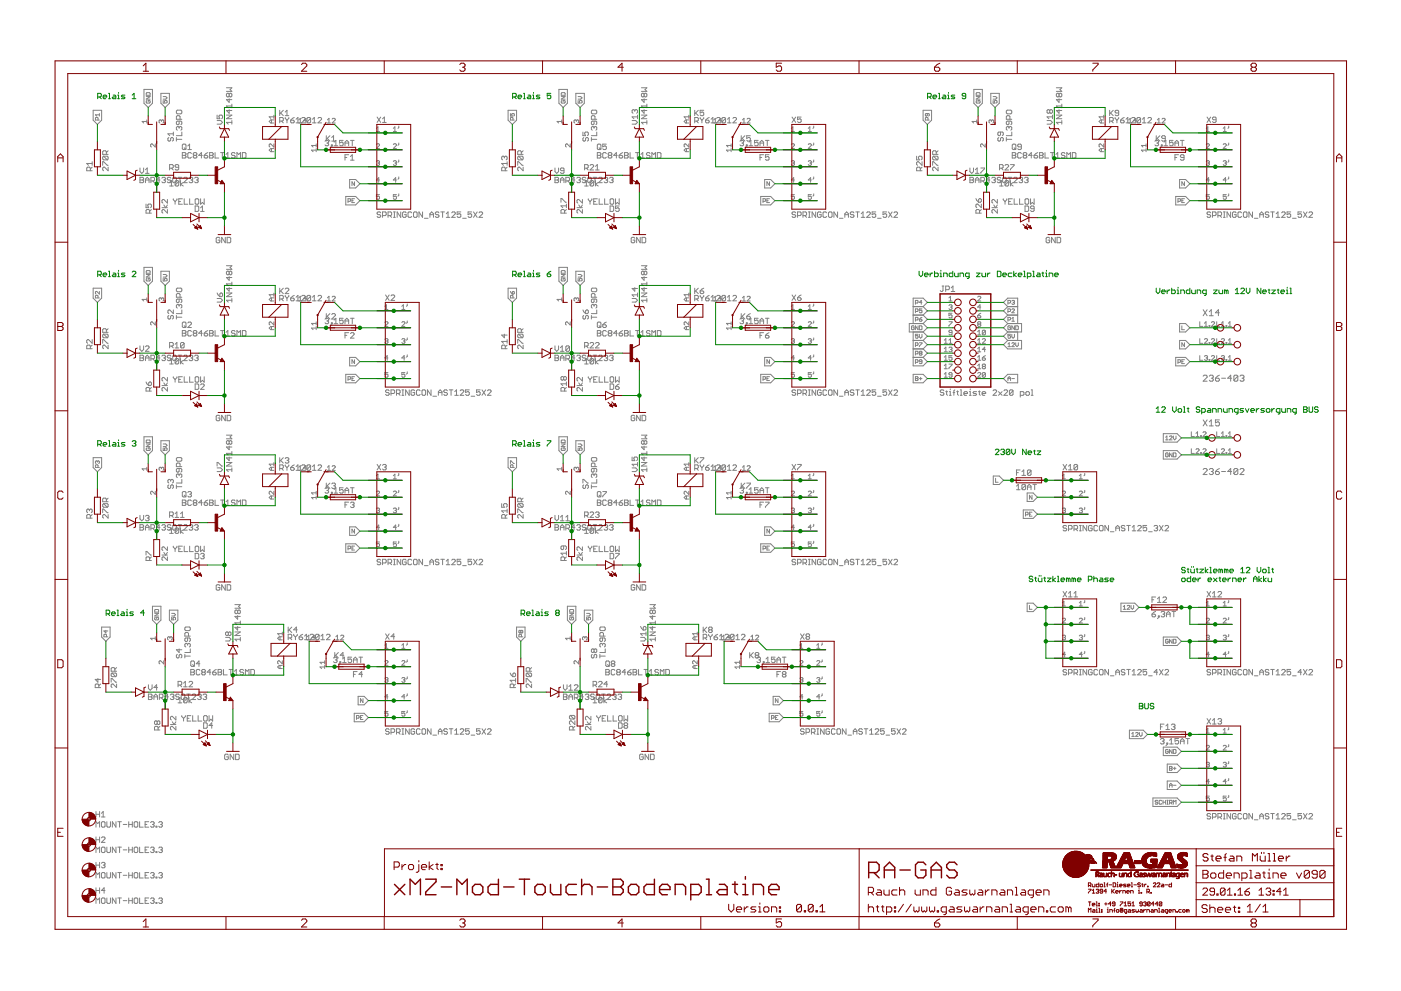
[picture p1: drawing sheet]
<svg xmlns="http://www.w3.org/2000/svg" width="420mm" height="297mm" viewBox="0 0 420 297" stroke-linecap="round" stroke-linejoin="round" font-family="sans-serif">
<g fill="none" stroke="#808080" stroke-width=".3">
<path d="M27.9 33.1h2.6v2.9l-1.3 1.3-1.3-1.3zM29.4 36v-.6l-.6-.2-.2 .8h1.2M29.8 34v.8M29.8 34.4h-1.2l.4 .4M43.2 26.8h2.5v4.1l-1.3 1.3-1.2-1.3zM43.9 29h1.1l-1.1 .7h1.1M44 36.4h-1.4l.5 .5M44 35.9v1M44 30.1l-.1 .2 .1 .6h.8l.2-.6-.6-.2v.4M44 27.8h.8l.2 .8h-1.1zM48.3 28h2.5v2.9l-1.3 1.3-1.2-1.3zM48.4 36.2l-.2-.3-.5 .3 .2 .7"/>
<path d="M48.4 36.2l.2-.3 .5 .3-.2 .7M48.4 36.2v.2M48.9 30.1v.8h.6l-.2-.4 .2-.4 .6 .2-.2 .6M48.9 29h.8l.4 .3-.4 .4h-.8M52 39.6v1.1M52.9 33.3l.3-.3h1.1l.2 .3v.5l-.2 .3h-1.1l-.3-.3zM53.7 38.2l-.3-.3-.5 .3v.6l.3 .2M53.7 36.3v.8l-.3 .3-.5-.3v-.5l.3-.3h1.1l.2 .3v.5l-.2 .3M53.7 38.2v.3M53.7 38.2l.3-.3 .5 .3v.6l-.2 .2M54 35.8v-.9l-.3-.2h-.5l-.3 .2v.9h1.6M54.5 39.6v1.1h-1.6"/>
<path d="M65.1 34.5v1.1h.8l-.2-.6 .2-.5h.6l.2 .3v.5l-.2 .3M65.1 36.1h1.1l.5 .6-.5 .5h-1.1M67.9 34.5h1.6l-1.6 1.1h1.6M67.9 26.3h1.6l-.5 .6 .5 .5h-1.6M68.7 28.2l.3-.2 .5 .2v.6l-.2 .2-.6-.2M68.7 28.2v.6M68.7 29.6v1.1l-.8-.8h1.6M68.7 32.9v1.1l-.8-.9h1.6M68.7 28.2l-.2-.2-.6 .2v.6l.3 .2 .5-.2M69.5 31.2v1.1M69.5 36.1v1.1M69.5 36.7h-1.6l.6 .5"/>
<path d="M69.5 31.8h-1.6l.6 .5M81.4 35.9v1M82.1 35.9h-.9l-.5 .5 .5 .5h.9M82.1 34.5v1M82.1 35h-1.4l.5 .5M83.9 33.1v1.6M83.9 36.3h.8l.3-.3v-.5l-.3-.3h-.8v1.6M84.2 33.9l.8 .8M84.4 36.3l.6 .5M85 33.1l-1.1 1M85.5 35.2l.6 .8M85.5 33.6l.6-.5v1.6"/>
<path d="M85.5 34.7h1.1M86.1 36v.8M86.6 35.2l-.5 .8M87.2 36h.8l.2 .6-.2 .2h-.6l-.2-.2zM88.2 35.2l-1 .8M88.8 35.8l.5-.6v1.6M88.8 36.8h1.1M89.6 35.9l.5-.4v1.4M89.6 36.9h.9M90.4 35.5l.3-.3h.5l.3 .3v.3l-1.1 1h1.1M91.9 36.2h-.9l.7-.7v1.4M93.2 35.5l-.3-.3h-.5l-.3 .3v1.1"/>
<path d="M93.2 35.5v1.1l-.3 .2h-.5l-.3-.2M93.2 35.5l-1.1 1.1M93.7 35.8l.6-.6v1.6M93.7 36.8h1.1M95.4 35.5l.2-.3h.6l.2 .3v.3l-1 1h1M98.2 35.9l.5-.4v1.4M98.2 36.9h.9M99.6 35.7l.2-.2 .7 .2-.9 1.2h.9M112.9 38.5l.4-.5v1.4M112.9 39.4h.9M113.1 35.1l1.1 1.6M114.2 35.1l-1.1 1.6"/>
<path d="M114.7 36.7h1.1M114.7 35.6l.6-.5v1.6M118 38.5l.4-.5v1.4M118 39.4h.9M119.6 37.8l-.2 .7M152.4 33.1h2.5v2.9l-1.3 1.3-1.2-1.3zM153.1 34v.8h.5l-.1-.4 .1-.4 .6 .2-.1 .6M153.8 36v-.6l-.5-.2-.2 .8h1.1M167.6 26.8h2.6v4.1l-1.3 1.3-1.3-1.3zM168.3 29h1.2l-1.2 .7h1.2M168.5 36.4h-1.4l.4 .5M168.5 35.9v1"/>
<path d="M168.5 30.1l-.2 .2 .2 .6h.8l.2-.6-.6-.2v.4M168.5 27.8h.8l.2 .8h-1.2zM172.7 28h2.5v2.9l-1.2 1.3-1.3-1.3zM172.8 36.2l-.2-.3-.5 .3 .3 .7M172.8 36.2l.3-.3 .4 .3-.2 .7M172.8 36.2v.2M173.4 30.1v.8h.6l-.2-.4 .2-.4 .6 .2-.2 .6M173.4 29h.8l.4 .3-.4 .4h-.8M174.8 39.6v1.1h.8l-.3-.6 .3-.5h.6l.2 .3v.5l-.2 .3M177.6 33h1.1l.3 .3v.5l-.3 .3h-1.1l-.2-.3v-.5zM178.2 38.2l.2-.3 .6 .3v.6l-.3 .2M178.2 36.3v.8l-.3 .3-.5-.3v-.5l.2-.3h1.1l.3 .3v.5l-.3 .3"/>
<path d="M178.2 38.2l-.3-.3-.5 .3v.6l.2 .2M178.2 38.2v.3M178.4 35.8v-.9l-.2-.2h-.6l-.2 .2v.9h1.6M179 39.6v1.1h-1.6M189.6 36.1h1l.6 .6-.6 .5h-1M190.4 33.1v.3M190.4 33.1l.2-.2 .6 .2v.6l-.3 .3M190.4 33.1l-.3-.2-.5 .2v.6l.2 .3M191.2 35h-1.6l.5 .6M191.2 34.5v1.1M192.4 34.5h1.6l-1.6 1.1h1.6M192.4 26.3h1.6l-.6 .6 .6 .5h-1.6"/>
<path d="M193.2 28.2l.2-.2 .6 .2v.6l-.3 .2-.5-.2M193.2 32.9v1.1l-.8-.9h1.6M193.2 28.2v.6M193.2 29.6v1.1l-.8-.8h1.6M193.2 28.2l-.3-.2-.5 .2v.6l.2 .2 .6-.2M194 36.7h-1.6l.5 .5M194 31.2v1.1M194 36.1v1.1M194 31.8h-1.6l.5 .5M205.9 35.9v1M206.6 35.9h-1l-.4 .5 .4 .5h1M206.6 34.5v1"/>
<path d="M206.6 35h-1.4l.4 .5M208.3 36.3h.8l.3-.3v-.5l-.3-.3h-.8v1.6M208.3 33.1v1.6M208.6 33.9l.8 .8M208.9 36.3l.5 .5M209.4 33.1l-1.1 1M210 35.2l.5 .8M210.5 36v.8M211.1 33.1h-1.1v.8l.5-.3 .6 .3v.5l-.3 .3h-.6l-.2-.3M211.1 35.2l-.6 .8M211.6 36h.8l.3 .6-.3 .2h-.5l-.3-.2zM212.7 35.2l-1.1 .8"/>
<path d="M213.3 36.8h1M213.3 35.8l.5-.6v1.6M214.1 36.9h.9M214.1 35.9l.4-.4v1.4M214.9 35.5l.3-.3h.5l.3 .6M215.5 36.2h.9M216 36.8h-1.1l1.3-1.3v1.4M217.6 35.5v1.1l-.3 .2h-.5l-.3-.2M217.6 35.5l-.3-.3h-.5l-.3 .3v1.1M217.6 35.5l-1.1 1.1M218.2 36.8h1M218.2 35.8l.5-.6v1.6"/>
<path d="M219.8 35.5l.3-.3h.5l.3 .3v.3l-1.1 1h1.1M222.7 36.9h.9M222.7 35.9l.4-.4v1.4M224 35.7l.3-.2 .7 .2-1 1.2h1M237.3 38.5l.5-.5v1.4M237.3 39.4h1M237.5 35.1l1.1 1.6M238.6 35.1l-1.1 1.6M240.3 35.1h-1.1v.8l.5-.3 .6 .3v.5l-.3 .3h-.5l-.3-.3M242.4 39.4h.9M242.4 38.5l.5-.5v1.4M244 37.8l-.2 .7"/>
<path d="M276.8 33.1h2.6v2.9l-1.3 1.3-1.3-1.3zM278.1 34v.6l-.2 .2-.4-.2 .2-.6h.8l.2 .2-.2 .6M278.3 36v-.6l-.6-.2-.2 .8h1.2M292.1 26.8h2.5v4.1l-1.3 1.3-1.2-1.3zM292.8 29h1.1l-1.1 .7h1.1M292.9 36.4h-1.4l.5 .5M292.9 35.9v1M292.9 27.8h.8l.2 .8h-1.1zM292.9 30.1l-.1 .2 .1 .6h.8l.2-.6-.6-.2v.4M297.1 28h2.6v2.9l-1.3 1.3-1.3-1.3zM297.3 36.2l-.2-.3-.5 .3 .2 .7M297.3 36.2l.2-.3 .5 .3-.2 .7"/>
<path d="M297.3 36.2v.2M297.8 30.1v.8h.6l-.2-.4 .2-.4 .6 .2-.2 .6M297.8 29h.8l.4 .3-.4 .4h-.8M300.1 39.6v.8l-.3 .3-.5-.3v-.5l.2-.3h1.1l.3 .3v.5l-.3 .3M302.1 33h1l.3 .3v.5l-.3 .3h-1l-.3-.3v-.5zM302.6 36.3v.8l-.3 .3-.5-.3v-.5l.3-.3h1l.3 .3v.5l-.3 .3M302.6 38.2l-.3-.3-.5 .3v.6l.3 .2M302.6 38.2l.3-.3 .5 .3v.6l-.3 .2M302.6 38.2v.3M302.9 35.8v-.9l-.3-.2h-.5l-.3 .2v.9h1.6M303.4 39.6v1.1h-1.6M314 36.1h1.1l.5 .6-.5 .5h-1.1"/>
<path d="M314.8 33.1v.6M314.8 33.1l-.2-.2-.6 .2v.6l.3 .3 .5-.3M314.8 33.1l.3-.2 .5 .2v.6l-.2 .3-.6-.3M315.6 35h-1.6l.6 .6M315.6 34.5v1.1M316.8 34.5h1.6l-1.6 1.1h1.6M316.8 26.3h1.6l-.5 .6 .5 .5h-1.6M317.6 32.9v1.1l-.8-.9h1.6M317.6 29.6v1.1l-.8-.8h1.6M317.6 28.2l-.2-.2-.6 .2v.6l.3 .2 .5-.2M317.6 28.2l.3-.2 .5 .2v.6l-.2 .2-.6-.2M317.6 28.2v.6"/>
<path d="M318.4 36.7h-1.6l.6 .5M318.4 31.8h-1.6l.6 .5M318.4 31.2v1.1M318.4 36.1v1.1M330.3 35.9v1M331 35.9h-.9l-.5 .5 .5 .5h.9M331 35h-1.4l.5 .5M331 34.5v1M332.8 36.3h.8l.3-.3v-.5l-.3-.3h-.8v1.6M332.8 33.1v1.6M333.1 33.9l.8 .8M333.3 36.3l.6 .5"/>
<path d="M333.9 33.1l-1.1 1M334.4 35.2l.6 .8M335 36v.8M335.5 33.9h-.8l-.3-.3 .3-.5h.5l.3 .2v1.1l-.3 .3h-.5l-.3-.3M335.5 35.2l-.5 .8M336.1 36h.8l.2 .6-.2 .2h-.6l-.2-.2zM337.1 35.2l-1 .8M337.7 36.8h1.1M337.7 35.8l.5-.6v1.6M338.5 36.9h.9M338.5 35.9l.5-.4v1.4M339.3 35.5l.3-.3h.5l.3 .3v.3l-1.1 1h1.1"/>
<path d="M340.8 36.2h-.9l.7-.7v1.4M342.1 35.5l-.3-.3h-.6l-.2 .3v1.1M342.1 35.5v1.1l-.3 .2h-.6l-.2-.2M342.1 35.5l-1.1 1.1M342.6 36.8h1.1M342.6 35.8l.5-.6v1.6M344.2 35.5l.3-.3h.6l.2 .3v.3l-1.1 1h1.1M347.1 36.9h.9M347.1 35.9l.5-.4v1.4M348.5 35.7l.2-.2 .7 .2-.9 1.2h.9M361.8 38.5l.4-.5v1.4M361.8 39.4h.9"/>
<path d="M362 35.1l1.1 1.6M363.1 35.1l-1.1 1.6M364.7 35.9h-.8l-.3-.3 .3-.5h.5l.3 .2v1.1l-.3 .3h-.5l-.3-.3M366.8 39.4h1M366.8 38.5l.5-.5v1.4M368.5 37.8l-.2 .7M27.1 51.2v-.8l-.3-.3h-.5l-.3 .3v.8h1.6M27.6 48.5v1.1M27.6 49h-1.6l.5 .6M27.6 50.1l-.5 .6M30.8 49.6v-1.1h.3l1.1 1.1h.2M31.1 46.8h1.1l.2 .3v.5l-.2 .3"/>
<path d="M31.1 46.8l-.3 .3v.5l.3 .3h1.1M31.1 46.8l1.1 1.1M31.9 46.3v-.8l-.3-.3h-.5l-.3 .3v.8h1.6M32.4 50.1v1.1l-1.1-1.1h-.2l-.3 .3v.5l.3 .3M32.4 45.2l-.5 .5M42 50.4v1l.5 .6 .6-.6v-1M42 53.1h.8l.3 .3-.3 .6 .3 .5-.3 .3h-.8zM42 54h.8M43.6 54.8v-1.1l.6-.6 .5 .6v1.1M43.6 54h1.1M43.6 52h1.1M43.6 50.9l.6-.5v1.6"/>
<path d="M45.3 54.2h.8l.2-.2v-.6l-.2-.3h-.8v1.7M45.8 54.2l.5 .6M46.6 43.1v1l-1-1-.4 .3 .2 .7M48 54h-1.1l.8-.9v1.7M48.5 53.4l.3-.3h.5l.3 .3-.3 .6M49.1 54h.2M49.3 54l.3 .2-.3 .6h-.5l-.3-.3M50.2 59.8v1.1l-1.1-1.1h-.2l-.3 .3v.5l.3 .3M50.6 41.2l-.2 .3v.5l.5 .3 .3-.3v-.5l.5-.3 .3 .3v.5l-.3 .3M50.9 54.7l.5-.6v1.7M50.9 50.4h.8l.3-.3v-.5l-.3-.3h-.8v1.6M50.9 55.8h1.1"/>
<path d="M51.2 53.4l-.2-.3h-.6l-.2 .3 .2 .6h.6l.2 .2-.2 .6h-.6l-.2-.3M51.4 50.4l.6 .5M51.8 53.4l.3-.3h.5l.3 .3v1.1l-.3 .3h-.5l-.3-.3zM52 59.6v.3l.5 .5M52 40.1h-1.6l.5 .6M52.9 41.2v1.1M52.9 41.8h1.6M53.1 59.6v.3l-.6 .5M53.4 53.1h1.1M53.6 50.1h-.8l-.3-.2 .3-.6h.5l.3 .3v1.1l-.3 .2h-.5l-.3-.2M53.6 54.4l-.3-.3h-.5l-.3 .3v1.1M53.6 54.4v1.1l-.3 .3h-.5l-.3-.3"/>
<path d="M53.6 54.4l-1.1 1.1M54 53.1v1.7M54.1 54.1v1.7M54.7 45.7h.8l.3 .3-.3 .6 .3 .5-.3 .3h-.8zM54.7 46.6h.8M54.7 59.6h-1.1v1.6h1.1M54.9 43.2h.6l.3 .3v1.1l-.3 .2h-.6l-.2-.2v-1.1zM55 54.7l-.9 .5 .9 .6M55.1 53.4l.3-.3h.5l.3 .3v.3l-1.1 1.1h1.1M55.2 44.3l.6 .5M55.2 59.6v1.6h1.1M56.3 44.8h1.1"/>
<path d="M56.3 43.8l.6-.6v1.6M56.7 53.4l.3-.3h.5l.3 .3-.3 .6M56.9 59.6v1.6h1.1M57.3 54h.2M57.4 46l-.3-.3h-.5l-.3 .3v1.1l.3 .3h.5l.3-.3M57.5 54l.3 .2-.3 .6h-.5l-.3-.3M58.2 46.6l-.2-.3 .2-.6h.6l.2 .3-.2 .6M58.2 46.6l-.2 .2 .2 .6h.6l.2-.3-.2-.5M58.2 46.6h.6M58.4 53.4l.2-.3h.6l.2 .3-.2 .6M58.8 59.6h.5l.3 .3v1l-.3 .3h-.5l-.3-.3v-1zM58.9 54h.3"/>
<path d="M59.2 54l.2 .2-.2 .6h-.6l-.2-.3M60.2 59.6v1.6l.5-.5 .5 .5v-1.6M60.7 46.6h-1.1l.8-.9v1.7M61.2 46.6h.8l.3 .5-.3 .3h-.5l-.3-.3zM62.3 45.7l-1.1 .9M62.9 45.7h.8l.2 .3-.2 .6 .2 .5-.2 .3h-.8zM62.9 46.6h.8M64.5 45.7v1.7h1.1M66.1 45.7h1.1M66.7 45.7v1.7M67.8 47.4h1.1M67.8 46.3l.5-.6v1.7"/>
<path d="M70.5 46l-.3-.3h-.5l-.3 .3 .3 .6h.5l.3 .2-.3 .6h-.5l-.3-.3M71.1 47.4v-1.7l.5 .6 .5-.6v1.7M72.7 45.7h.8l.3 .3v1.1l-.3 .3h-.8zM81.4 44.5v1M82.1 43.1v1l-.9-1-.5 .3 .3 .7M82.1 44.5h-.9l-.5 .5 .5 .5h.9M94.8 43.1v1M94.8 44.5v1M94.8 45h-1.4l.5 .5M94.8 43.6h-1.4l.5 .5M97.5 42.3l.2-.2h.6l.3 .2-.3 .6M97.9 40.7v1.6"/>
<path d="M98 42.9h.3M98.1 41.5l.8 .8M98.3 42.9l.3 .3-.3 .5h-.6l-.2-.3M98.9 40.7l-1 1.1M99.4 43.4h.3v.3h-.3zM99.5 42.3h1.1M99.5 41.2l.5-.5v1.6M99.7 43.7l-.6 .5M100.2 42.6l.5-.5v1.6M100.2 43.7h1.1M102.9 42.1h-1.1v.8l.6-.3 .5 .3v.5l-.2 .3h-.6l-.3-.3M103.5 43.7v-1.1l.5-.5 .6 .5v1.1"/>
<path d="M103.5 42.9h1.1M103.5 47.2h.5M103.7 58.9h3l1.2 1.3-1.2 1.2h-3zM104.6 46.4h-1.1v1.6M104.9 53.8h1.8l1.2 1.3-1.2 1.2h-1.8zM105.1 46.9l.5-.5v1.6M105.1 42.1h1.1M105.1 48h1.1M105.6 42.1v1.6M106.3 59.6h-.7v1.1h.7M106.3 54.5v1.1l-.7-1.1v1.1M112.9 48.4l.7-.2 .2 .2-.2 .5"/>
<path d="M112.9 43.3l.2-.2 .7 .2-.9 1.2h.9M113.3 48.9h.3M113.6 48.9l.2 .2-.2 .5-.7-.3M113.8 54h-.9l.7-.7v1.4M113.8 58.3h-.9v.7l.7-.2 .2 .7-.2 .2-.7-.2M118 43.3l.2-.2 .7 .2-.9 1.2h.9M118 48.4l.7-.2 .2 .2-.2 .5M118.4 48.9h.3M118.7 48.9l.2 .2-.2 .5-.7-.3M118.9 58.3h-.9v.7l.7-.2 .2 .7-.2 .2-.7-.2M118.9 54h-.9l.7-.7v1.4M119.6 58.1l-.2 .7"/>
<path d="M119.6 42.9l-.2 .7M119.6 47.9l-.2 .7M119.6 53l-.2 .7M151.3 47.1l-.3-.3-.5 .3v.5l.2 .3M151.3 47.1l.2-.3 .6 .3v.5l-.3 .3M151.3 47.1v.3M151.5 51.2v-.8l-.2-.3h-.6l-.2 .3v.8h1.6M152.1 50.1l-.6 .6M152.1 49h-1.6l.5 .6M152.1 48.5v1.1M155.3 49.6v-1.1h.2l1.1 1.1h.3M155.5 46.8l-.2 .3v.5l.2 .3h1.1"/>
<path d="M155.5 46.8h1.1l.3 .3v.5l-.3 .3M155.5 46.8l1.1 1.1M156.3 46.3v-.8l-.2-.3h-.6l-.2 .3v.8h1.6M156.9 50.1v1.1l-1.1-1.1-.5 .3v.5l.2 .3M156.9 45.2l-.6 .5M166.4 50.4v1l.6 .6 .5-.6v-1M166.4 53.1h.8l.3 .3-.3 .6 .3 .5-.3 .3h-.8zM166.4 54h.8M168.1 54h1M168.1 54.8v-1.1l.5-.6 .5 .6v1.1M169.1 51.2h-.8l-.2-.3 .2-.5h.6l.2 .2v1.1l-.2 .3h-.6l-.2-.3M169.7 54.2h.8l.3-.2v-.6l-.3-.3h-.8v1.7"/>
<path d="M170.2 54.2l.6 .6M171 43.1v1l-.9-1-.5 .3 .2 .7M172.4 54h-1.1l.8-.9v1.7M173 53.4l.2-.3h.6l.3 .3-.3 .6M173.5 54h.3M173.8 54l.3 .2-.3 .6h-.6l-.2-.3M174.7 59.8v1.1l-1.1-1.1-.6 .3v.5l.3 .3M175.1 41.2l-.3 .3v.5l.3 .3 .5-.3v-.5l.3-.3 .5 .3v.5l-.2 .3M175.3 50.4h.8l.3-.3v-.5l-.3-.3h-.8v1.6M175.3 54.7l.6-.6v1.7M175.3 55.8h1.1M175.7 53.4l-.3-.3h-.5l-.3 .3 .3 .6h.5l.3 .2-.3 .6h-.5l-.3-.3"/>
<path d="M175.9 50.4l.5 .5M176.3 53.4l.2-.3h.6l.2 .3v1.1l-.2 .3h-.6l-.2-.3zM176.4 59.6l.6 .8M177 49.6l.2-.3h.6l.2 .3v.3l-1 1h1M177.4 41.8h1.6M177.4 41.2v1.1M177.5 59.6v.3l-.5 .5M177.9 53.1h1.1M178 54.4v1.1l-.2 .3h-.6l-.2-.3M178 54.4l-.2-.3h-.6l-.2 .3v1.1M178 54.4l-1 1.1M178.4 53.1v1.7"/>
<path d="M178.6 54.1v1.7M178.6 49.9l.5-.6v1.6M178.6 50.9h1.1M179.1 59.6h-1v1.6h1M179.1 45.7h.8l.3 .3-.3 .6 .3 .5-.3 .3h-.8zM179.1 46.6h.8M179.4 43.2h.5l.3 .3v1.1l-.3 .2h-.5l-.3-.2v-1.1zM179.4 54.7l-.8 .5 .8 .6M179.5 53.4l.3-.3h.5l.3 .3v.3l-1.1 1.1h1.1M179.7 44.3l.5 .5M179.7 59.6v1.6h1.1M181.2 53.4l.2-.3h.6l.2 .3-.2 .6"/>
<path d="M181.3 59.6v1.6h1.1M181.7 54h.3M181.8 43.2h-1v.8l.5-.2 .5 .2v.6l-.2 .2h-.6l-.2-.2M181.8 46l-.2-.3h-.6l-.2 .3v1.1l.2 .3h.6l.2-.3M182 54l.2 .2-.2 .6h-.6l-.2-.3M182.7 46.6l-.3-.3 .3-.6h.5l.3 .3-.3 .6M182.7 46.6l-.3 .2 .3 .6h.5l.3-.3-.3-.5M182.7 46.6h.5M182.8 53.4l.3-.3h.5l.3 .3-.3 .6M183.2 59.6h.6l.2 .3v1l-.2 .3h-.6l-.2-.3v-1zM183.3 54h.3M183.6 54l.3 .2-.3 .6h-.5l-.3-.3"/>
<path d="M184.6 59.6v1.6l.5-.5 .6 .5v-1.6M185.1 46.6h-1.1l.8-.9v1.7M185.7 46.6h.8l.3 .5-.3 .3h-.6l-.2-.3zM186.8 45.7l-1.1 .9M187.3 45.7h.8l.3 .3-.3 .6 .3 .5-.3 .3h-.8zM187.3 46.6h.8M189 45.7v1.7h1M190.6 45.7h1.1M191.1 45.7v1.7M192.2 46.3l.6-.6v1.7M192.2 47.4h1.1M194.9 46l-.2-.3h-.6l-.2 .3 .2 .6h.6l.2 .2-.2 .6h-.6l-.2-.3"/>
<path d="M195.5 47.4v-1.7l.5 .6 .6-.6v1.7M197.1 45.7h.9l.2 .3v1.1l-.2 .3h-.9zM205.9 44.5v1M206.6 44.5h-1l-.4 .5 .4 .5h1M206.6 43.1v1l-1-1-.4 .3 .2 .7M219.3 45h-1.4l.4 .5M219.3 43.1v1M219.3 44.5v1M219.3 43.6h-1.4l.4 .5M221.9 42.3l.3-.2h.5l.3 .2-.3 .6M222.3 40.7v1.6M222.5 42.9h.2"/>
<path d="M222.6 41.5l.8 .8M222.7 42.9l.3 .3-.3 .5h-.5l-.3-.3M223.4 40.7l-1.1 1.1M223.8 43.4h.3v.3h-.3zM224.1 43.7l-.6 .5M224.6 43.7h1.1M224.6 42.6l.6-.5v1.6M225 40.7h-1.1v.8l.6-.3 .5 .3v.5l-.3 .3h-.5l-.3-.3M227.4 42.1h-1.1v.8l.5-.3 .6 .3v.5l-.3 .3h-.6l-.2-.3M227.9 43.7v-1.1l.6-.5 .5 .5v1.1M227.9 42.9h1.1M227.9 47.2h.6"/>
<path d="M228.1 58.9h3l1.3 1.3-1.3 1.2h-3zM229 46.4h-1.1v1.6M229.3 53.8h1.8l1.3 1.3-1.3 1.2h-1.8zM229.6 42.1h1M230.1 42.1v1.6M230.6 46.4h-1v.8l.5-.3 .5 .3v.6l-.2 .2h-.6l-.2-.2M230.8 59.6h-.8v1.1h.8M230.8 54.5v1.1l-.8-1.1v1.1M237.3 43.3l.3-.2 .7 .2-1 1.2h1M237.3 48.4l.7-.2 .3 .2-.3 .5M237.8 48.9h.2M238 48.9l.3 .2-.3 .5-.7-.3"/>
<path d="M238.3 58.3h-1v.7l.5-.2 .5 .2-.3 .7-.7-.2M238.3 54h-1l.7-.7v1.4M242.4 43.3l.2-.2 .7 .2-.9 1.2h.9M242.4 48.4l.7-.2 .2 .2-.2 .5M242.9 48.9h.2M243.1 48.9l.2 .2-.2 .5-.7-.3M243.3 54h-.9l.7-.7v1.4M243.3 58.3h-.9v.7l.5-.2 .4 .2-.2 .7-.7-.2M244 42.9l-.2 .7M244 47.9l-.2 .7M244 53l-.2 .7M244 58.1l-.2 .7"/>
<path d="M274.9 46.8v1.1h.8l-.3-.5 .3-.6h.5l.3 .3v.5l-.3 .3M276 51.2v-.8l-.3-.3h-.5l-.3 .3v.8h1.6M276.5 48.5v1.1l-1.1-1.1-.5 .2v.6l.3 .3M276.5 50.1l-.5 .6M279.7 49.6v-1.1h.3l1.1 1.1h.2M280 46.8l-.3 .3v.5l.3 .3h1.1M280 46.8h1.1l.2 .3v.5l-.2 .3M280 46.8l1.1 1.1M280.8 46.3v-.8l-.3-.3h-.5l-.3 .3v.8h1.6M281.3 50.1v1.1l-1.1-1.1-.5 .3v.5l.3 .3M281.3 45.2l-.5 .5M290.9 53.1h.8l.3 .3-.3 .6 .3 .5-.3 .3h-.8z"/>
<path d="M290.9 54h.8M290.9 50.4v1l.5 .6 .6-.6v-1M292.5 54h1.1M292.5 54.8v-1.1l.6-.6 .5 .6v1.1M292.5 52h1.1M292.5 50.9l.6-.5v1.6M292.7 59.5l.8 1.1M293.8 59.5l.5 .3v.5l-.3 .3h-.5v-.8zM294.2 54.2h.8l.2-.2v-.6l-.2-.3h-.8v1.7M294.2 50.4h1l-1 1.6M294.7 54.2l.5 .6M295.5 43.1v1l-1-1-.4 .3 .2 .7"/>
<path d="M296.9 54h-1.1l.8-.9v1.7M297.4 53.4l.3-.3h.5l.3 .3-.3 .6M298 54h.2M298.2 54l.3 .2-.3 .6h-.5l-.3-.3M299.1 59.8v1.1l-1.1-1.1-.5 .3v.5l.3 .3M299.5 41.2l-.2 .3v.5l.5 .3 .3-.3v-.5l.5-.3 .3 .3v.5l-.3 .3M299.8 55.8h1M299.8 50.4h.8l.2-.3v-.5l-.2-.3h-.8v1.6M299.8 54.7l.5-.6v1.7M300.1 53.4l-.2-.3h-.6l-.2 .3 .2 .6h.6l.2 .2-.2 .6h-.6l-.2-.3M300.3 50.4l.5 .5M300.7 53.4l.3-.3h.5l.3 .3v1.1l-.3 .3h-.5l-.3-.3z"/>
<path d="M300.9 59.6v.3l.5 .5M301.4 49.6l.3-.3h.5l.3 .3v.3l-1.1 1h1.1M301.8 41.2v1.1M301.8 41.8h1.6M301.9 59.6l-.5 .8M302.3 53.1h1.1M302.5 54.4v1.1l-.3 .3h-.5l-.3-.3M302.5 54.4l-.3-.3h-.5l-.3 .3v1.1M302.5 54.4l-1.1 1.1M302.9 53.1v1.7M303 49.3h1.1l-1.1 1.6M303 54.1v1.7"/>
<path d="M303.6 45.7h.8l.3 .3-.3 .6 .3 .5-.3 .3h-.8zM303.6 46.6h.8M303.6 59.6h-1.1v1.6h1.1M303.8 54.7l-.8 .5 .8 .6M303.8 43.2h.6l.3 .3v1.1l-.3 .2h-.6l-.2-.2v-1.1zM304 53.4l.2-.3h.6l.3 .3v.3l-1.1 1.1h1.1M304.1 44.3l.6 .5M304.1 59.6v1.6h1.1M305.6 53.4l.3-.3h.5l.3 .3-.3 .6M305.8 59.6v1.6h1.1M306.2 54h.2M306.3 46l-.3-.3h-.5l-.3 .3v1.1l.3 .3h.5l.3-.3"/>
<path d="M306.3 44h-.8l-.3-.2 .3-.6h.5l.3 .3v1.1l-.3 .2h-.5l-.3-.2M306.4 54l.3 .2-.3 .6h-.5l-.3-.3M307.1 46.6l-.2-.3 .2-.6h.6l.2 .3-.2 .6M307.1 46.6l-.2 .2 .2 .6h.6l.2-.3-.2-.5M307.1 46.6h.6M307.2 53.4l.3-.3h.6l.2 .3-.2 .6M307.7 59.6h.5l.3 .3v1l-.3 .3h-.5l-.3-.3v-1zM307.8 54h.3M308.1 54l.2 .2-.2 .6h-.6l-.3-.3M309.1 59.6v1.6l.5-.5 .5 .5v-1.6M309.6 46.6h-1.1l.8-.9v1.7M310.1 46.6h.8l.3 .5-.3 .3h-.5l-.3-.3z"/>
<path d="M311.2 45.7l-1.1 .9M311.8 45.7h.8l.2 .3-.2 .6 .2 .5-.2 .3h-.8zM311.8 46.6h.8M313.4 45.7v1.7h1.1M315 45.7h1.1M315.6 45.7v1.7M316.7 47.4h1.1M316.7 46.3l.5-.6v1.7M319.4 46l-.3-.3h-.5l-.3 .3 .3 .6h.5l.3 .2-.3 .6h-.5l-.3-.3M319.9 47.4v-1.7l.6 .6 .5-.6v1.7M321.6 45.7h.8l.3 .3v1.1l-.3 .3h-.8zM330.3 44.5v1"/>
<path d="M331 44.5h-.9l-.5 .5 .5 .5h.9M331 43.1v1l-.9-1-.5 .3 .2 .7M343.7 45h-1.4l.5 .5M343.7 43.6h-1.4l.5 .5M343.7 43.1v1M343.7 44.5v1M346.4 42.3l.2-.2h.6l.3 .2-.3 .6M346.8 40.7v1.6M346.9 42.9h.3M347 41.5l.8 .8M347.2 42.9l.3 .3-.3 .5h-.6l-.2-.3M347.8 40.7l-1 1.1"/>
<path d="M348.3 43.4h.2v.3h-.2zM348.5 43.7l-.5 .5M349.1 43.7h1.1M349.1 42.6l.5-.5v1.6M349.5 41.5h-.8l-.3-.3 .3-.5h.5l.3 .2v1.1l-.3 .3h-.5l-.3-.3M351.8 42.1h-1.1v.8l.8-.3 .3 .3v.5l-.3 .3h-.5l-.3-.3M352.4 42.9h1M352.4 43.7v-1.1l.5-.5 .5 .5v1.1M352.4 47.2h.5M352.6 58.9h3l1.2 1.3-1.2 1.2h-3zM353.4 46.4h-1v1.6M353.8 53.8h1.8l1.2 1.3-1.2 1.2h-1.8z"/>
<path d="M354 42.1h1.1M354.5 42.1v1.6M355.1 47.2h-.8l-.3-.3 .3-.5h.5l.3 .3v1.1l-.3 .2h-.5l-.3-.2M355.2 59.6h-.8v1.1h.8M355.2 54.5v1.1l-.8-1.1v1.1M361.8 43.3l.2-.2 .7 .2-.9 1.2h.9M361.8 48.4l.7-.2 .2 .2-.2 .5M362.2 48.9h.3M362.5 48.9l.2 .2-.2 .5-.7-.3M362.7 54h-.9l.7-.7v1.4M362.7 58.3h-.9v.7l.7-.2 .2 .7-.2 .2-.7-.2M366.8 43.3l.3-.2 .7 .2-1 1.2h1"/>
<path d="M366.8 48.4l.7-.2 .3 .2-.3 .5M367.3 48.9h.2M367.5 48.9l.3 .2-.3 .5-.7-.3M367.8 54h-1l.7-.7v1.4M367.8 58.3h-1v.7l.7-.2 .3 .7-.3 .2-.7-.2M368.5 42.9l-.2 .7M368.5 47.9l-.2 .7M368.5 53l-.2 .7M368.5 58.1l-.2 .7M43.8 61.2v1.1h.8l-.3-.9 .3-.2h.5l.3 .2v.6l-.3 .3M44.9 63.9v-.8l-.3-.3h-.6l-.2 .3v.8h1.6M45.4 62.8l-.5 .6"/>
<path d="M48.6 62.3h1.6M49.1 61.4l.6 .9 .5-.9M50.2 62.8v1.1l-1.1-1.1h-.2l-.3 .3v.5l.3 .3M52.5 60.4v.8M53.6 60.4h.5M58.5 61.7h.8l.3 .3v1.1l-.3 .3h-.8zM60.2 63.4h1M60.2 62.3l.5-.6v1.7M65.9 71.4l-.2-.3h-.6l-.3 .3v1.1l.3 .3h.6l.2-.3v-.5h-.5M67.6 71.1v1.7l-1.1-1.7v1.7M67.9 79.7h1.6l-.5 .5 .5 .5h-1.6M68.1 71.1h.8l.3 .3v1.1l-.3 .3h-.8z"/>
<path d="M104.4 60.3l.8-.1-.2-.6h-.6v1.1M105.6 60.2h.3M114.2 63.8l-.3-.3h-.5l-.3 .3 .3 .5h.5l.3 .3-.3 .6h-.5l-.3-.3M114.7 64.6h.8l.3-.3v-.5l-.3-.3h-.8v1.7M116.4 64.6h.8l.3-.3v-.5l-.3-.3h-.8v1.7M116.9 64.6l.6 .6M118 63.5h.6M118 65.2h.6M118.3 63.5v1.7M120.2 63.5v1.7l-1.1-1.7v1.7M121.8 63.8l-.3-.3h-.5l-.3 .3v1.1l.3 .3h.5l.3-.3v-.6h-.5M123.5 63.8l-.3-.3h-.6l-.2 .3v1.1l.2 .3h.6l.3-.3"/>
<path d="M124.3 63.5h.5l.3 .3v1.1l-.3 .3h-.5l-.3-.3v-1.1zM126.7 63.5v1.7l-1.1-1.7v1.7M127.3 65.4h1.1M128.9 65.2v-1.1l.6-.6 .5 .6v1.1M128.9 64.3h1.1M131.6 63.8l-.2-.3h-.6l-.2 .3 .2 .5h.6l.2 .3-.2 .6h-.6l-.2-.3M132.2 63.5h1.1M132.7 63.5v1.7M133.8 64.1l.6-.6v1.7M133.8 65.2h1.1M135.5 63.8l.2-.3h.6l.2 .3v.3l-1 1.1h1M138.2 63.5h-1.1v.8l.5-.2 .6 .2v.6l-.3 .3h-.5l-.3-.3"/>
<path d="M138.7 65.4h1.1M141.5 63.5h-1.1v.8l.5-.2 .6 .2v.6l-.3 .3h-.5l-.3-.3M142 63.5l1.1 1.7M143.1 63.5l-1.1 1.7M143.7 63.8l.2-.3h.6l.2 .3v.3l-1 1.1h1M168.2 60.6v-1.1h.3l1.1 1.1h.3M169.3 63.9v-.8l-.3-.3h-.5l-.3 .3v.8h1.7M169.9 62.8l-.6 .6M169.9 61.7h-1.7l.6 .6M169.9 61.2v1.1M173 62.3h1.7M173.6 61.4l.5 .9 .6-.9"/>
<path d="M174.7 62.8v1.1l-1.1-1.1-.6 .3v.5l.3 .3M177 60.4v.8M178.1 60.4h.5M183 61.7h.8l.2 .3v1.1l-.2 .3h-.8zM185.7 61.7h-1.1v.9l.5-.3 .6 .3v.5l-.3 .3h-.5l-.3-.3M190.4 71.4l-.3-.3h-.6l-.2 .3v1.1l.2 .3h.6l.3-.3v-.5h-.6M192 71.1v1.7l-1.1-1.7v1.7M192.4 79.7h1.6l-.6 .5 .6 .5h-1.6M192.6 71.1h.8l.3 .3v1.1l-.3 .3h-.8zM228.8 60.3h.6l.2-.5-.8-.2v1.1M230 60.2h.4M238.6 63.8l-.2-.3h-.6l-.3 .3 .3 .5h.6l.2 .3-.2 .6h-.6l-.3-.3"/>
<path d="M239.2 64.6h.8l.3-.3v-.5l-.3-.3h-.8v1.7M240.8 64.6h.8l.3-.3v-.5l-.3-.3h-.8v1.7M241.4 64.6l.5 .6M242.4 63.5h.6M242.4 65.2h.6M242.7 63.5v1.7M244.6 63.5v1.7l-1.1-1.7v1.7M246.3 63.8l-.3-.3h-.6l-.2 .3v1.1l.2 .3h.6l.3-.3v-.6h-.6M247.9 63.8l-.3-.3h-.5l-.3 .3v1.1l.3 .3h.5l.3-.3M248.7 63.5h.6l.2 .3v1.1l-.2 .3h-.6l-.2-.3v-1.1zM251.2 63.5v1.7l-1.1-1.7v1.7M251.7 65.4h1.1"/>
<path d="M253.4 64.3h1M253.4 65.2v-1.1l.5-.6 .5 .6v1.1M256.1 63.8l-.3-.3h-.5l-.3 .3 .3 .5h.5l.3 .3-.3 .6h-.5l-.3-.3M256.6 63.5h1.1M257.2 63.5v1.7M258.3 65.2h1.1M258.3 64.1l.5-.6v1.7M259.9 63.8l.3-.3h.5l.3 .3v.3l-1.1 1.1h1.1M262.6 63.5h-1v.8l.5-.2 .5 .2v.6l-.2 .3h-.6l-.2-.3M263.2 65.4h1.1M265.9 63.5h-1.1v.8l.6-.2 .5 .2v.6l-.3 .3h-.5l-.3-.3M266.5 63.5l1 1.7"/>
<path d="M267.5 63.5l-1 1.7M268.1 63.8l.3-.3h.5l.3 .3v.3l-1.1 1.1h1.1M293.8 63.9v-.8l-.3-.3h-.6l-.2 .3v.8h1.6M294.3 61.2v1.1l-1.1-1.1-.5 .2v.6l.2 .3M294.3 62.8l-.5 .6M297.5 62.3h1.6M298 61.4l.6 .9 .5-.9M299.1 62.8v1.1l-1.1-1.1-.5 .3v.5l.3 .3M301.4 60.4v.8M302.5 60.4h.5M307.4 61.7h.8l.3 .3v1.1l-.3 .3h-.8zM310.1 62.6h-.8l-.2-.3 .2-.6h.6l.2 .3v1.1l-.2 .3h-.6l-.2-.3"/>
<path d="M314.8 71.4l-.3-.3h-.5l-.3 .3v1.1l.3 .3h.5l.3-.3v-.5h-.5M316.5 71.1v1.7l-1.1-1.7v1.7M317 71.1h.8l.3 .3v1.1l-.3 .3h-.8zM353.3 60.3h.6l.2-.5-.8-.2v1.1M354.4 60.2h.4M363.1 63.8l-.3-.3h-.6l-.2 .6 .2 .2h.6l.3 .6-.3 .3h-.6l-.2-.3M363.6 64.6h.8l.3-.3v-.5l-.3-.3h-.8v1.7M365.3 64.6h.8l.3-.3v-.5l-.3-.3h-.8v1.7M365.8 64.6l.6 .6M366.9 63.5h.5M366.9 65.2h.5M367.2 63.5v1.7"/>
<path d="M369.1 63.5v1.7l-1.1-1.7v1.7M370.7 63.8l-.3-.3h-.5l-.3 .3v1.1l.3 .3h.5l.3-.3v-.6h-.5M372.3 63.8l-.2-.3h-.6l-.2 .3v1.1l.2 .3h.6l.2-.3M373.2 63.5h.5l.3 .3v1.1l-.3 .3h-.5l-.3-.3v-1.1zM375.6 63.5v1.7l-1.1-1.7v1.7M376.2 65.4h1.1M377.8 64.3h1.1M377.8 65.2v-1.1l.6-.6 .5 .6v1.1M380.5 63.8l-.2-.3h-.6l-.2 .6 .2 .2h.6l.2 .6-.2 .3h-.6l-.2-.3M381.1 63.5h1.1M381.6 63.5v1.7M382.7 65.2h1.1"/>
<path d="M382.7 64.1l.6-.6v1.7M384.4 63.8l.2-.3h.6l.2 .3v.3l-1 1.1h1M387.1 63.5h-1.1v.8l.8-.2 .3 .2v.6l-.3 .3h-.5l-.3-.3M387.6 65.4h1.1M390.4 63.5h-1.1v.8l.5-.2 .6 .2v.6l-.3 .3h-.6l-.2-.3M390.9 63.5l1.1 1.7M392 63.5l-1.1 1.7M392.5 63.8l.3-.3h.6l.2 .3v.3l-1.1 1.1h1.1M27.9 86.4h2.6v3l-1.3 1.2-1.3-1.2zM29.4 89.3v-.6l-.6-.2-.2 .8h1.2M29.8 87.4v.7l-.8-.7-.4 .1 .2 .6M31.9 99.6v-.8l-.3-.3h-.5l-.3 .3v.8h1.6"/>
<path d="M32.4 98.5l-.5 .6M43.2 80.1h2.5v4.2l-1.3 1.3-1.2-1.3zM43.9 81.3l.1-.2h.8l.2 .8h-1.1zM43.9 82.3h1.1l-1.1 .8h1.1M44 89.3v.9M44 89.7h-1.4l.5 .5M44 83.4l-.1 .3 .1 .5h.8l.2-.2-.2-.6h-.4v.4M46.6 96.5v.9l-1.2-.9-.2 .2 .2 .7M48.3 81.3h2.5v3l-1.3 1.3-1.2-1.3zM48.4 89.5l-.2-.2-.5 .2 .2 .7M48.4 89.5l.2-.2 .5 .2-.2 .7M48.4 89.5v.2"/>
<path d="M48.9 83.4v.8h.6l-.2-.4 .2-.4 .6 .3-.2 .5M48.9 82.3h.8l.4 .4-.4 .4h-.8M50.6 94.6l-.2 .2v.6l.2 .2 .6-.2v-.6l.3-.2 .5 .2v.6l-.3 .2M52 92.9v1.1l-1.1-1.1h-.3l-.2 .3v.5l.2 .3M52.9 86.6l.3-.2h1.1l.2 .2v.6l-.2 .2h-1.1l-.3-.2zM52.9 94.6v1M52.9 95.1h1.6M53.7 89.6v.8l-.3 .3-.5-.3v-.5l.3-.3h1.1l.2 .3v.5l-.2 .3M53.7 91.5l-.3-.2-.5 .2v.6l.3 .3M53.7 91.5v.3M53.7 91.5l.3-.2 .5 .2v.6l-.2 .3M54 89.1v-.8l-.3-.3h-.5l-.3 .3v.8h1.6"/>
<path d="M54.5 92.9v1.1h-1.6M54.7 96.8l.2-.3h.6l.3 .3v1.1l-.3 .3h-.6l-.2-.3zM54.7 99.1h.8l.3 .3-.3 .5 .3 .5-.3 .3h-.8zM54.7 99.9h.8M55.2 97.6l.6 .6M56.3 96.8l.3-.3h.5l.3 .3v.3l-1.1 1.1h1.1M57.4 99.4l-.3-.3h-.5l-.3 .3v1l.3 .3h.5l.3-.3M58.2 99.9l-.2-.3 .2-.5h.6l.2 .3-.2 .5M58.2 99.9l-.2 .3 .2 .5h.6l.2-.3-.2-.5M58.2 99.9h.6M60.7 99.9h-1.1l.8-.8v1.6M61.2 99.9h.8l.3 .5-.3 .3h-.5l-.3-.3z"/>
<path d="M62.3 99.1l-1.1 .8M62.9 99.1h.8l.2 .3-.2 .5 .2 .5-.2 .3h-.8zM62.9 99.9h.8M64.5 99.1v1.6h1.1M65.1 89.5h1.1l.5 .5-.5 .6h-1.1M65.1 87.8l.8 1.1M65.9 88.1l.3-.3 .5 .3v.5l-.2 .3h-.6zM66.1 99.1h1.1M66.7 99.1v1.6M67.8 99.6l.5-.5v1.6M67.9 87.8h1.6l-1.6 1.1h1.6M68.7 81.6l.3-.3 .5 .3v.5l-.2 .3-.6-.3"/>
<path d="M68.7 86.2v1.1l-.8-.8h1.6M68.7 81.6v.5M68.7 82.9v1.1l-.8-.8h1.6M68.7 81.6l-.2-.3-.6 .3v.5l.3 .3 .5-.3M69.5 90h-1.6l.6 .6M69.5 84.6v1M69.5 89.5v1.1M69.5 85.1h-1.6l.6 .5M70.5 99.4l-.3-.3h-.5l-.3 .3 .3 .5h.5l.3 .3-.3 .5h-.5l-.3-.3M72.7 99.1h.8l.3 .3v1l-.3 .3h-.8zM81.4 89.3v.9M81.4 97.9v.9"/>
<path d="M82.1 89.3h-.9l-.5 .4 .5 .5h.9M82.1 96.5v.9l-.9-.9-.5 .2 .3 .7M82.1 97.9h-.9l-.5 .4 .5 .5h.9M82.1 88.3h-1.4l.5 .5M82.1 87.9v.9M83.9 86.4v1.6M83.9 89.6h.8l.3-.2v-.6l-.3-.3h-.8v1.7M84.2 87.2l.8 .8M84.4 89.6l.6 .6M85 86.4l-1.1 1.1M85.5 88.5l.6 .9M85.5 86.7l.3-.3h.5l.3 .3v.2l-1.1 1.1h1.1"/>
<path d="M86.1 89.4v.8M86.6 88.5v.3l-.5 .6M87.2 89.4h.8l.2 .5-.2 .3h-.6l-.2-.3zM88.2 88.5l-1 .9M88.8 90.2h2.7M88.8 89.1l.5-.6v1.7M89.6 89.3l.5-.5v1.4M90.4 88.8l.3-.3h.5l.3 .3v.3l-1.1 1.1M91.9 89.5h-.9l.7-.7v1.4M93.2 88.8l-.3-.3h-.5l-.3 .3v1.1M93.2 88.8v1.1l-.3 .3h-.5l-.3-.3M93.2 88.8l-1.1 1.1"/>
<path d="M93.7 90.2h1.1M93.7 89.1l.6-.6v1.7M94.8 98.3h-1.4l.5 .5M94.8 96.5v.9M94.8 97.9v.9M94.8 96.9h-1.4l.5 .5M95.4 88.8l.2-.3h.6l.2 .3v.3l-1 1.1h1M97.5 95.7l.2-.3h.6l.3 .3-.3 .5M97.9 94v1.6M98 96.2h.3M98.1 94.8l.8 .8M98.2 90.2h.9"/>
<path d="M98.2 89.3l.5-.5v1.4M98.3 96.2l.3 .3-.3 .5h-.6l-.2-.2M98.9 94l-1 1.1M99.4 96.8h.3v.2h-.3zM99.5 94.3l.3-.3h.5l.3 .3v.3l-1.1 1h1.1M99.6 89l.2-.2 .7 .2-.9 1.2h.9M99.7 97l-.6 .6M100.2 97h1.1M100.2 95.9l.5-.5v1.6M102.9 95.4h-1.1v.8l.6-.3 .5 .3v.6l-.2 .2h-.6l-.3-.2M103.5 96.2h1.1M103.5 97v-1.1l.5-.5 .6 .5v1.1"/>
<path d="M104.6 99.7h-1.1v1.6M105.1 95.4h1.1M105.1 100l.3-.3h.5l.3 .3v.3l-1.1 1h1.1M105.6 95.4v1.6M115.4 96.7l.3-.3 .7 .3-1 1.1h1M115.4 91.8l.5-.4v1.4M115.4 92.8h1M115.6 88.4l1.1 1.6M116.7 88.4l-1.1 1.6M117.3 88.7l.2-.3h.6l.3 .3v.3l-1.1 1h1.1M120.5 96.7l.2-.3 .7 .3-.9 1.1h.9M120.5 92.8h.9"/>
<path d="M120.5 91.8l.5-.4v1.4M122.1 91.1l-.2 .7M122.1 96.2l-.2 .7M152.4 86.4h2.5v3l-1.3 1.2-1.2-1.2zM153.1 87.4l.5 .7M153.8 89.3v-.6l-.5-.2-.2 .8h1.1M153.8 87.4l.4 .1-.1 .6h-.5zM156.3 99.6v-.8l-.2-.3h-.6l-.2 .3v.8h1.6M156.9 98.5l-.6 .6M167.6 80.1h2.6v4.2l-1.3 1.3-1.3-1.3zM168.3 81.3l.2-.2h.8l.2 .8h-1.2zM168.3 82.3h1.2l-1.2 .8h1.2"/>
<path d="M168.5 89.7h-1.4l.4 .5M168.5 89.3v.9M168.5 83.4l-.2 .3 .2 .5h.8l.2-.2-.2-.6h-.4v.4M171 96.5v.9l-.9-.9-.5 .2 .2 .7M172.7 81.3h2.5v3l-1.2 1.3-1.3-1.3zM172.8 89.5l-.2-.2-.5 .2 .3 .7M172.8 89.5l.3-.2 .4 .2-.2 .7M172.8 89.5v.2M173.4 83.4v.8h.6l-.2-.4 .2-.4 .6 .3-.2 .5M173.4 82.3h.8l.4 .4-.4 .4h-.8M174.8 92.9l.8 1.1M175.1 94.6l-.3 .2v.6l.3 .2 .5-.2v-.6l.3-.2 .5 .2v.6l-.2 .2"/>
<path d="M175.6 93.2l.6-.3 .2 .3v.5l-.2 .3h-.6zM177.4 95.1h1.6M177.4 94.6v1M177.6 86.4h1.1l.3 .2v.6l-.3 .2h-1.1l-.2-.2v-.6zM178.2 89.6v.8l-.3 .3-.5-.3v-.5l.2-.3h1.1l.3 .3v.5l-.3 .3M178.2 91.5l.2-.2 .6 .2v.6l-.3 .3M178.2 91.5l-.3-.2-.5 .2v.6l.2 .3M178.2 91.5v.3M178.4 89.1v-.8l-.2-.3h-.6l-.2 .3v.8h1.6M179 92.9v1.1h-1.6M179.1 99.1h.8l.3 .3-.3 .5 .3 .5-.3 .3h-.8zM179.1 99.9h.8"/>
<path d="M179.4 96.5h.5l.3 .3v1.1l-.3 .3h-.5l-.3-.3v-1.1zM179.7 97.6l.5 .6M180.8 97.3h.8l.2 .6-.2 .3h-.6l-.2-.3zM181.8 99.4l-.2-.3h-.6l-.2 .3v1l.2 .3h.6l.2-.3M181.8 96.5l-1 .8M182.7 99.9l-.3-.3 .3-.5h.5l.3 .3-.3 .5M182.7 99.9l-.3 .3 .3 .5h.5l.3-.3-.3-.5M182.7 99.9h.5M185.1 99.9h-1.1l.8-.8v1.6M185.7 99.9h.8l.3 .5-.3 .3h-.6l-.2-.3zM186.8 99.1l-1.1 .8M187.3 99.1h.8l.3 .3-.3 .5 .3 .5-.3 .3h-.8z"/>
<path d="M187.3 99.9h.8M189 99.1v1.6h1M189.6 89.5h1l.6 .5-.6 .6h-1M190.4 86.2v1.1l-.8-.8h1.6M190.6 99.1h1.1M191.1 99.1v1.6M191.2 88.4h-1.6l.5 .5M191.2 87.8v1.1M192.2 99.6l.6-.5v1.6M192.4 87.8h1.6l-1.6 1.1h1.6M193.2 86.2v1.1l-.8-.8h1.6M193.2 82.9v1.1l-.8-.8h1.6"/>
<path d="M193.2 81.6l-.3-.3-.5 .3v.5l.2 .3 .6-.3M193.2 81.6l.2-.3 .6 .3v.5l-.3 .3-.5-.3M193.2 81.6v.5M194 90h-1.6l.5 .6M194 85.1h-1.6l.5 .5M194 84.6v1M194 89.5v1.1M194.9 99.4l-.2-.3h-.6l-.2 .3 .2 .5h.6l.2 .3-.2 .5h-.6l-.2-.3M197.1 99.1h.9l.2 .3v1l-.2 .3h-.9zM205.9 89.3v.9M205.9 97.9v.9M206.6 89.3h-1l-.4 .4 .4 .5h1"/>
<path d="M206.6 97.9h-1l-.4 .4 .4 .5h1M206.6 96.5v.9l-1-.9-.4 .2 .2 .7M206.6 88.3h-1.4l.4 .5M206.6 87.9v.9M208.3 89.6h.8l.3-.2v-.6l-.3-.3h-.8v1.7M208.3 86.4v1.6M208.6 87.2l.8 .8M208.9 89.6l.5 .6M209.4 86.4l-1.1 1.1M210 87.2h.8l.3 .5-.3 .3h-.6l-.2-.3zM210 88.5l.5 .9M210.5 89.4v.8"/>
<path d="M211.1 88.5v.3l-.6 .6M211.1 86.4l-1.1 .8M211.6 89.4h.8l.3 .5-.3 .3h-.5l-.3-.3zM212.7 88.5l-1.1 .9M213.3 90.2h2.7M213.3 89.1l.5-.6v1.7M214.1 89.3l.4-.5v1.4M214.9 88.8l.3-.3h.5l.3 .3v.3l-1.1 1.1M216.4 89.5h-.9l.7-.7v1.4M217.6 88.8l-.3-.3h-.5l-.3 .3v1.1M217.6 88.8v1.1l-.3 .3h-.5l-.3-.3M217.6 88.8l-1.1 1.1"/>
<path d="M218.2 90.2h1M218.2 89.1l.5-.6v1.7M219.3 98.3h-1.4l.4 .5M219.3 96.9h-1.4l.4 .5M219.3 96.5v.9M219.3 97.9v.9M219.8 88.8l.3-.3h.5l.3 .3v.3l-1.1 1.1h1.1M221.9 95.7l.3-.3h.5l.3 .3-.3 .5M222.3 94v1.6M222.5 96.2h.2M222.6 94.8l.8 .8M222.7 90.2h.9"/>
<path d="M222.7 89.3l.4-.5v1.4M222.7 96.2l.3 .3-.3 .5h-.5l-.3-.2M223.4 94l-1.1 1.1M223.8 96.8h.3v.2h-.3zM223.9 94.8h.8l.3 .6-.3 .2h-.5l-.3-.2zM224 89l.3-.2 .7 .2-1 1.2h1M224.1 97l-.6 .6M224.6 97h1.1M224.6 95.9l.6-.5v1.6M225 94l-1.1 .8M227.4 95.4h-1.1v.8l.5-.3 .6 .3v.6l-.3 .2h-.6l-.2-.2M227.9 96.2h1.1"/>
<path d="M227.9 97v-1.1l.6-.5 .5 .5v1.1M229 99.7h-1.1v1.6M229.6 95.4h1M230.1 95.4v1.6M230.6 99.7l-1 .8M237.3 96.7l.3-.3 .7 .3-1 1.1h1M237.3 92.8h1M237.3 91.8l.5-.4v1.4M237.5 88.4l1.1 1.6M238.6 88.4l-1.1 1.6M239.2 89.2h.8l.3 .6-.3 .2h-.5l-.3-.2zM240.3 88.4l-1.1 .8"/>
<path d="M242.4 96.7l.2-.3 .7 .3-.9 1.1h.9M242.4 92.8h.9M242.4 91.8l.5-.4v1.4M244 91.1l-.2 .7M244 96.2l-.2 .7M273.9 99.5v10.2h2.9l1.3-1.3-1.3-1.3M273.9 94.4h2.9M273.9 91.9h2.9M274.2 97.9l-.2-.2-.6 .2v.7l.2 .2 .6-.2v-.4h-.4M274.5 93.4h.6l.2-.6-.8-.2v1.1M274.5 90.8h.6l.2-.6-.8-.2v1.2M274.5 95.9h.6l.2-.6-.8-.2v1.2"/>
<path d="M275.3 97.7v1.1l-.8-1.1v1.1M275.7 97.7l.8 .2v.7l-.2 .2h-.6zM275.7 95.7h.6l.2 .4-.6 .2zM276.5 92.6h-.8v.6l.4-.2 .4 .2-.2 .5-.6-.1M276.5 95.1l-.8 .6M276.5 90.6h-.8l.6-.6v1.2M276.8 97h-4.1v2.5h4.1M276.8 91.9l1.3-1.3-1.3-1.2h-2.9v7.6M276.8 94.4l1.3 1.3-1.3 1.3M276.8 91.9l1.3 1.3-1.3 1.2M276.8 99.5l1.3 1.3-1.3 1.2M276.8 97l1.3 1.3-1.3 1.2"/>
<path d="M282.5 85.7h.6M282.8 85.7v1.4l-.3 .3-.5-.3M283.6 86.8h.8l.3-.2v-.6l-.3-.3h-.8v1.7M284.6 90.2h.9M284.6 96.4h.9l-.9 1.4M284.6 91.6l.7-.2 .2 .2-.2 .5M284.6 89.3l.5-.5v1.4M285.1 92.1h.2M285.3 87.4h1M285.3 86.3l.5-.6v1.7M285.3 92.1l.2 .2-.2 .5-.7-.3M285.5 93.9h-.9v.7l.5-.2 .4 .2-.2 .7-.7-.2"/>
<path d="M285.5 99.7h-.7l-.2-.3 .2-.4 .7 .2v.9l-.2 .3-.7-.3M293.2 89l.2-.2 .7 .2-.9 1.2h.9M293.2 99.4l.5-.4v1.4M293.2 94.6h.7l.2 .5-.7 .2zM293.4 97.1l-.2-.2 .2-.5 .7 .3-.2 .4M293.4 97.1l-.2 .3 .2 .4 .7-.2-.2-.5M293.4 97.1h.5M294.1 92.1h-.9l.7-.7v1.4M294.1 93.9l-.9 .7M295.5 99.2l-.7-.2-.2 .2v.9M295.5 99.2v.9l-.2 .3-.7-.3M295.5 99.2l-.9 .9"/>
<path d="M302.2 97h4.2v2.5h-4.2M302.2 91.9l-1.3-1.3 1.3-1.2h3v7.6M302.2 99.5l-1.3 1.3 1.3 1.2M302.2 94.4h3M302.2 97l-1.3 1.3 1.3 1.2M302.2 94.4l-1.3 1.3 1.3 1.3M302.2 91.9l-1.3 1.3 1.3 1.2M302.2 91.9h3M302.3 90.8h.6l.2-.6-.8-.2v1.2M302.3 93.4h.6l.2-.6-.8-.2v1.1M302.3 95.9h.6l.2-.6-.8-.2v1.2M303.1 97.9l-.2-.2-.6 .2v.7l.2 .2 .6-.2v-.4h-.4"/>
<path d="M303.4 95.5l.4-.4v1.2M303.4 90.2l.6-.2 .2 .2-.2 .4M303.4 92.8l.2-.2 .6 .2-.8 .9h.8M303.4 96.3h.8M303.8 90.6h.2M304 90.6l.2 .2-.2 .4-.6-.2M304.2 97.7v1.1l-.8-1.1v1.1M304.6 97.7l.8 .2v.7l-.2 .2h-.6zM305.2 99.5v2.5M353.8 97h1.8l1.2 1.3-1.2 1.2h-1.8zM354.4 97.7v1.1h.8M359.8 96.4v1.4h.9"/>
<path d="M360.8 92.8l1.2 1.8M361.2 97.8h.9M361.2 96.9l.5-.5v1.4M362 92.8l-1.2 1.8M362.6 97.6h.2v.2h-.2zM362.7 94.6h1.2M362.7 93.5l.6-.7v1.8M363.3 96.7l.2-.3 .7 .3-.9 1.1h.9M364.9 96.4v1.4h.9M365.7 93.7h-1.2l.9-.9v1.8M366.3 97.8h.9M366.3 96.9l.5-.5v1.4"/>
<path d="M367.7 97.6h.2v.2h-.2zM368.4 97.8h.9M368.4 96.9l.5-.5v1.4M27.1 104.5v-.8l-.3-.3h-.5l-.3 .3v.8h1.6M27.6 101.8v1.1l-1.1-1.1-.5 .3v.5l.3 .3M27.6 103.4l-.5 .6M30.8 102.9v-1.1h.3l1.1 1.1h.2M31.1 100.2h1.1l.2 .2v.6l-.2 .2M31.1 100.2l-.3 .2v.6l.3 .2h1.1M31.1 100.2l1.1 1M32.4 103.4v1.1l-1.1-1.1-.5 .3v.5l.3 .3M42 103.7v1.1l.5 .5 .6-.5v-1.1"/>
<path d="M42 106.5h.8l.3 .2-.3 .6 .3 .5-.3 .3h-.8zM42 107.3h.8M43.6 107.3h1.1M43.6 108.1v-1.1l.6-.5 .5 .5v1.1M43.6 103.9l.3-.2h.5l.3 .2v.3l-1.1 1.1h1.1M43.8 114.5l.8 1.1M44.6 114.8l.3-.3 .5 .3v.5l-.3 .3h-.5zM44.9 117.2v-.8l-.3-.3h-.6l-.2 .3v.8h1.6M45.3 107.5h.8l.2-.2v-.6l-.2-.2h-.8v1.6M45.4 116.1l-.5 .6M45.8 107.5l.5 .6M48 107.3h-1.1l.8-.8v1.6"/>
<path d="M48.5 106.7l.3-.2h.5l.3 .2-.3 .6M48.6 115.6h1.6M49.1 107.3h.2M49.1 114.8l.6 .8 .5-.8M49.3 107.3l.3 .2-.3 .6h-.5l-.3-.3M50.2 113.1v1.1l-1.1-1.1-.5 .3v.5l.3 .3M50.2 116.1v1.1l-1.1-1.1-.5 .3v.5l.3 .3M50.9 108l.5-.5v1.6M50.9 109.1h1.1M50.9 103.7h.8l.3-.2v-.6l-.3-.2h-.8v1.6M51.2 106.7l-.2-.2h-.6l-.2 .2 .2 .6h.6l.2 .2-.2 .6h-.6l-.2-.3M51.4 103.7l.6 .6"/>
<path d="M52 112.9v.3l.5 .5M52.1 106.5h.5l.3 .2v1.1l-.3 .3h-.5l-.3-.3v-1.1zM52.5 113.7v.9M52.5 103.2l.5-.5v1.6M52.5 104.3h1.1M53.1 112.9v.3l-.6 .5M53.4 106.5h1.1M53.6 107.7v1.1l-.3 .3h-.5l-.3-.3M53.6 107.7l-.3-.2h-.5l-.3 .2v1.1M53.6 107.7l-1.1 1.1M53.6 113.7h.5M54 106.5v1.6"/>
<path d="M54.1 107.5v1.6M54.7 112.9h-1.1v1.7h1.1M55 108l-.9 .5 .9 .6M55.1 106.7l.3-.2h.5l.3 .2v.3l-1.1 1.1h1.1M55.2 102.9l-.2-.2h-.6l-.3 .2v1.1M55.2 102.9v1.1l-.2 .3h-.6l-.3-.3M55.2 102.9l-1.1 1.1M55.2 112.9v1.7h1.1M56.7 106.7l.3-.2h.5l.3 .2-.3 .6M56.9 112.9v1.7h1.1M57.3 107.3h.2M57.5 107.3l.3 .2-.3 .6h-.5l-.3-.3"/>
<path d="M58.4 106.7l.2-.2h.6l.2 .2-.2 .6M58.5 115.1h.8l.3 .3v1l-.3 .3h-.8zM58.8 112.9h.5l.3 .3v1.1l-.3 .3h-.5l-.3-.3v-1.1zM58.9 107.3h.3M59.2 107.3l.2 .2-.2 .6h-.6l-.2-.3M60.2 115.4l.2-.3h.6l.2 .3v.2l-1 1.1h1M60.2 112.9v1.7l.5-.6 .5 .6v-1.7M67.8 100.7h1.1M71.1 100.7v-1.6l.5 .5 .5-.5v1.6M103.5 100.5h.5M103.7 112.2h3l1.2 1.3-1.2 1.2h-3zM104.4 113.7h.6l.2-.2-.2-.6h-.6v1.2"/>
<path d="M104.9 107.1h1.8l1.2 1.3-1.2 1.3h-1.8zM105.6 113.5h.3M106.3 112.9h-.7v1.2h.7M106.3 107.8v1.2l-.7-1.2v1.2M115.4 101.7l.7-.2 .3 .2-.3 .5M115.9 102.2h.2M116.1 102.2l.3 .2-.3 .5-.7-.2M116.4 107.3h-1l.7-.7v1.4M116.4 111.7h-1v.7l.5-.3 .5 .3-.3 .7-.7-.3M116.7 117.1l-.3-.2h-.5l-.3 .2 .3 .6h.5l.3 .2-.3 .6h-.5l-.3-.3M117.3 117.9h.8l.3-.2v-.6l-.3-.2h-.8v1.6M118.9 117.9h.8l.3-.2v-.6l-.3-.2h-.8v1.6"/>
<path d="M119.4 117.9l.6 .6M120.5 101.7l.7-.2 .2 .2-.2 .5M120.5 116.9h.6M120.5 118.5h.6M120.8 116.9v1.6M121 102.2h.2M121.2 102.2l.2 .2-.2 .5-.7-.2M121.4 111.7h-.9v.7l.5-.3 .4 .3-.2 .7-.7-.3M121.4 107.3h-.9l.7-.7v1.4M122.1 106.4l-.2 .7M122.1 101.3l-.2 .7M122.1 111.4l-.2 .7"/>
<path d="M122.7 116.9v1.6l-1.1-1.6v1.6M124.4 117.1l-.3-.2h-.6l-.2 .2v1.1l.2 .3h.6l.3-.3v-.5h-.6M126 117.1l-.3-.2h-.5l-.3 .2v1.1l.3 .3h.5l.3-.3M126.8 116.9h.6l.2 .2v1.1l-.2 .3h-.6l-.2-.3v-1.1zM129.3 116.9v1.6l-1.1-1.6v1.6M129.8 118.8h1.1M131.5 117.7h1M131.5 118.5v-1.1l.5-.5 .5 .5v1.1M134.2 117.1l-.3-.2h-.5l-.3 .2 .3 .6h.5l.3 .2-.3 .6h-.5l-.3-.3M134.7 116.9h1.1M135.3 116.9v1.6M136.4 118.5h1.1"/>
<path d="M136.4 117.4l.5-.5v1.6M138 117.1l.3-.2h.5l.3 .2v.3l-1.1 1.1h1.1M140.7 116.9h-1.1v.8l.6-.3 .5 .3v.5l-.2 .3h-.6l-.3-.3M141.3 118.8h1.1M144 116.9h-1.1v.8l.6-.3 .5 .3v.5l-.3 .3h-.5l-.3-.3M144.5 116.9l1.1 1.6M145.6 116.9l-1.1 1.6M146.2 117.1l.3-.2h.5l.3 .2v.3l-1.1 1.1h1.1M151.3 100.2v1l-.8-.8h1.6M151.5 104.5v-.8l-.2-.3h-.6l-.2 .3v.8h1.6M152.1 101.8v1.1M152.1 103.4l-.6 .6"/>
<path d="M152.1 102.3h-1.6l.5 .6M155.3 102.9v-1.1h.2l1.1 1.1h.3M155.5 100.2l-.2 .2v.6l.2 .2h1.1M155.5 100.2h1.1l.3 .2v.6l-.3 .2M155.5 100.2l1.1 1M156.9 103.4v1.1l-1.1-1.1h-.3l-.2 .3v.5l.2 .3M166.4 106.5h.8l.3 .2-.3 .6 .3 .5-.3 .3h-.8zM166.4 107.3h.8M166.4 103.7v1.1l.6 .5 .5-.5v-1.1M168.1 107.3h1M168.1 108.1v-1.1l.5-.5 .5 .5v1.1M168.1 105.3h1"/>
<path d="M168.1 104.2l.5-.5v1.6M169 113.1l-.2-.2-.6 .2v.6l.3 .2 .5-.2M169 113.1l.3-.2 .6 .2v.6l-.3 .2-.6-.2M169 113.1v.6M169.3 117.2v-.8l-.3-.3h-.5l-.3 .3v.8h1.7M169.7 107.5h.8l.3-.2v-.6l-.3-.2h-.8v1.6M169.9 114.5v1.1M169.9 116.1l-.6 .6M169.9 115h-1.7l.6 .6M170.2 107.5l.6 .6M170.8 103.9l-.3-.2h-.5l-.3 .2v1.1M170.8 103.9v1.1l-.3 .3h-.5l-.3-.3"/>
<path d="M170.8 103.9l-1.1 1.1M172.4 107.3h-1.1l.8-.8v1.6M173 106.7l.2-.2h.6l.3 .2-.3 .6M173 115.6h1.7M173.5 107.3h.3M173.6 114.8l.5 .8 .6-.8M173.8 107.3l.3 .2-.3 .6h-.6l-.2-.3M174.7 116.1v1.1l-1.1-1.1-.6 .3v.5l.3 .3M174.7 113.1v1.1l-1.1-1.1-.6 .3v.5l.3 .3M175.3 109.1h1.1M175.3 108l.6-.5v1.6M175.3 103.7h.8l.3-.2v-.6l-.3-.2h-.8v1.6"/>
<path d="M175.7 106.7l-.3-.2h-.5l-.3 .5 .3 .3h.5l.3 .5-.3 .3h-.5l-.3-.3M175.9 103.7l.5 .6M176.4 112.9v.3l.6 .5M176.5 106.5h.6l.2 .2v1.1l-.2 .3h-.6l-.2-.3v-1.1zM177 113.7v.9M177 102.9l.2-.2h.6l.2 .2v.3l-1 1.1h1M177.5 112.9v.3l-.5 .5M177.9 106.5h1.1M178 107.7v1.1l-.2 .3h-.6l-.2-.3M178 107.7l-.2-.2h-.6l-.2 .2v1.1M178 107.7l-1 1.1M178.1 113.7h.5"/>
<path d="M178.4 106.5v1.6M178.6 107.5v1.6M178.6 102.9l.3-.2h.5l.3 .2v.3l-1.1 1.1h1.1M179.1 112.9h-1v1.7h1M179.4 108l-.8 .5 .8 .6M179.5 106.7l.3-.2h.5l.3 .2v.3l-1.1 1.1h1.1M179.7 112.9v1.7h1.1M181.2 106.7l.2-.2h.6l.2 .2-.2 .6M181.3 112.9v1.7h1.1M181.7 107.3h.3M182 107.3l.2 .2-.2 .6h-.6l-.2-.3M182.8 106.7l.3-.2h.5l.3 .2-.3 .6"/>
<path d="M183 115.1h.8l.2 .3v1l-.2 .3h-.8zM183.2 112.9h.6l.2 .3v1.1l-.2 .3h-.6l-.2-.3v-1.1zM183.3 107.3h.3M183.6 107.3l.3 .2-.3 .6h-.5l-.3-.3M184.6 112.9v1.7l.5-.6 .6 .6v-1.7M184.6 115.9h.8l.3 .5-.3 .3h-.5l-.3-.3zM185.7 115.1l-1.1 .8M192.2 100.7h1.1M195.5 100.7v-1.6l.5 .5 .6-.5v1.6M227.9 100.5h.6M228.1 112.2h3l1.3 1.3-1.3 1.2h-3zM228.8 113.7h.6l.2-.6-.8-.2v1.2"/>
<path d="M229.3 107.1h1.8l1.3 1.3-1.3 1.3h-1.8zM229.6 100.5h.8l.2 .6-.2 .2h-.6l-.2-.2zM230 113.5h.4M230.8 112.9h-.8v1.2h.8M230.8 107.8v1.2l-.8-1.2v1.2M237.3 101.7l.7-.2 .3 .2-.3 .5M237.8 102.2h.2M238 102.2l.3 .2-.3 .5-.7-.2M238.3 107.3h-1l.7-.7v1.4M238.3 111.7h-1v.7l.5-.3 .5 .3-.3 .7-.7-.3M238.6 117.1l-.2-.2h-.6l-.3 .5 .3 .3h.6l.2 .5-.2 .3h-.6l-.3-.3M239.2 117.9h.8l.3-.2v-.6l-.3-.2h-.8v1.6"/>
<path d="M240.8 117.9h.8l.3-.2v-.6l-.3-.2h-.8v1.6M241.4 117.9l.5 .6M242.4 101.7l.7-.2 .2 .2-.2 .5M242.4 116.9h.6M242.4 118.5h.6M242.7 116.9v1.6M242.9 102.2h.2M243.1 102.2l.2 .2-.2 .5-.7-.2M243.3 107.3h-.9l.7-.7v1.4M243.3 111.7h-.9v.7l.5-.3 .4 .3-.2 .7-.7-.3M244 101.3l-.2 .7M244 106.4l-.2 .7"/>
<path d="M244 111.4l-.2 .7M244.6 116.9v1.6l-1.1-1.6v1.6M246.3 117.1l-.3-.2h-.6l-.2 .2v1.1l.2 .3h.6l.3-.3v-.5h-.6M247.9 117.1l-.3-.2h-.5l-.3 .2v1.1l.3 .3h.5l.3-.3M248.7 116.9h.6l.2 .2v1.1l-.2 .3h-.6l-.2-.3v-1.1zM251.2 116.9v1.6l-1.1-1.6v1.6M251.7 118.8h1.1M253.4 117.7h1M253.4 118.5v-1.1l.5-.5 .5 .5v1.1M256.1 117.1l-.3-.2h-.5l-.3 .2 .3 .6h.5l.3 .2-.3 .6h-.5l-.3-.3M256.6 116.9h1.1M257.2 116.9v1.6"/>
<path d="M258.3 118.5h1.1M258.3 117.4l.5-.5v1.6M259.9 117.1l.3-.2h.5l.3 .2v.3l-1.1 1.1h1.1M262.6 116.9h-1v.8l.5-.3 .5 .3v.5l-.2 .3h-.6l-.2-.3M263.2 118.8h1.1M265.9 116.9h-1.1v.8l.6-.3 .5 .3v.5l-.3 .3h-.5l-.3-.3M266.5 116.9l1 1.6M267.5 116.9l-1 1.6M268.1 117.1l.3-.2h.5l.3 .2v.3l-1.1 1.1h1.1M273.9 112.2h2.9l1.3 1.3-1.3 1.2h-2.9zM273.9 107.1h2.9M273.9 104.6h2.9"/>
<path d="M273.9 102h2.9M274.5 112.9l.8 .2-.2 .4 .2 .4-.2 .2h-.6zM274.5 103.5h.6l.2-.6-.8-.2v1.2M274.5 106.1h.6l.2-.6-.8-.2v1.1M274.5 108.6h.6l.2-.6-.8-.2v1.2M274.5 113.5h.6M275.3 100.2h-.8v.6l.4-.2 .4 .2-.2 .6-.6-.2M275.7 102.7h.8l-.8 1.2M275.7 100.2v.8l.4 .4 .4-.4v-.8M275.7 113.5h.8M275.9 105.9l-.2 .2 .2 .3 .6-.1-.2-.4M275.9 105.9l-.2-.2 .2-.4 .6 .2-.2 .4"/>
<path d="M275.9 105.9h.4M276.1 113.1v.8M276.5 108.4h-.6l-.2-.2 .2-.4 .6 .2v.8l-.2 .2-.6-.2M276.8 104.6l1.3 1.3-1.3 1.2M276.8 102l1.3 1.3-1.3 1.3M283.1 117.1l-.3-.2h-.5l-.3 .2 .3 .6h.5l.3 .2-.3 .6h-.5l-.3-.3M283.2 102l.5-.5v1.4M283.2 102.9h.9M283.2 113.1h.9M283.2 104.5l.5-.4v1.4M283.2 107.1l.5-.5v1.4M283.2 109.6l.5-.5v1.4"/>
<path d="M283.2 112.1l.5-.4v1.4M283.2 105.5h.9M283.2 108h.9M283.2 110.5h.9M283.6 117.4h.6M283.9 117.1v1.1l.3 .3M284.6 104.3l.7-.2 .2 .2-.2 .5M284.6 102.9h.9M284.6 102l.5-.5v1.4M284.6 109.1h.9l-.9 1.4M284.7 118.5h.6M284.7 117.4h.3v1.1"/>
<path d="M285 116.6v.3M285.1 104.8h.2M285.3 104.8l.2 .2-.2 .5-.7-.3M285.5 112.4h-.7l-.2-.3 .2-.4 .7 .2v.9l-.2 .3-.7-.3M285.5 106.6h-.9v.7l.5-.2 .4 .2-.2 .7-.7-.2M285.8 117.7h.5M286.3 116.9l-.2 .2v1.4M286.9 117.4h.5M287.2 117.1v1.1l.2 .3M288 116.9h.2v1.6M288 118.5h.5M289.1 117.9h1.1l-.3-.5h-.6l-.2 .3v.5l.2 .3h.6"/>
<path d="M290.7 118.5h.6M290.7 117.4h.3v1.1M291 116.6v.3M292.9 117.4h-.8l-.3 .3 .3 .2h.5l.3 .3-.3 .3h-.8M293.2 102l.5-.5v1.4M293.2 104.5l.5-.4v1.4M293.2 107.1l.5-.5v1.4M293.2 109.6l.5-.5v1.4M293.2 111.9l.2-.2 .7 .2-.9 1.2h.9M293.2 102.9h.9M293.2 100.4h.9M293.2 105.5h.9"/>
<path d="M293.2 108h.9M293.2 110.5h.9M293.4 117.4h.6M293.7 117.1v1.1l.3 .3M294.5 117.9h1.1l-.3-.5h-.5l-.3 .3v.5l.3 .3h.5M294.6 107.3h.7l.2 .5-.7 .2zM294.6 101.7l.2-.2 .7 .2-.9 1.2h.9M294.8 109.8l-.2-.2 .2-.5 .7 .3-.2 .4M294.8 109.8l-.2 .3 .2 .4 .7-.2-.2-.5M294.8 109.8h.5M295.5 111.9v.9l-.2 .3-.7-.3M295.5 111.9l-.7-.2-.2 .2v.9"/>
<path d="M295.5 104.8h-.9l.7-.7v1.4M295.5 106.6l-.9 .7M295.5 111.9l-.9 .9M297.8 117.1l.3-.2h.5l.3 .2v.3l-1.1 1.1h1.1M299.4 117.4l1.1 1.1M300.5 117.4l-1.1 1.1M300.9 113.5l1.3-1.3h3v2.5h-3zM301.1 117.1l.2-.2h.6l.3 .2v.3l-1.1 1.1h1.1M302.2 102h4.2v2.6h-4.2l-1.3-1.3zM302.3 103.1l.4-.4v1.2M302.3 114.1v-.8l.4-.4 .4 .4v.8M302.3 113.5h.8"/>
<path d="M302.3 103.9h.8M303.1 100.2h-.8v.6l.4-.2 .4 .2-.2 .6-.6-.2M303.4 100.2v.8l.4 .4 .4-.4v-.8M303.4 102.9l.2-.2 .6 .2-.8 1h.8M303.4 113.5h.8M303.8 117.1l-.3-.2h-.5l-.3 .2v1.1M303.8 117.1v1.1l-.3 .3h-.5l-.3-.3M303.8 117.1l-1.1 1.1M304.6 102.7v.8l.4 .4 .4-.4v-.8M306 118.5h.8l.3-.3v-.5l-.3-.3h-.8v1.6M307.6 117.7l.3-.3h.5l.3 .3v.5l-.3 .3h-.5l-.3-.3zM309.3 116.9h.2v1.6"/>
<path d="M309.3 118.5h.5M352.6 107.1h3l1.2 1.3-1.2 1.3h-3zM353.3 108.6h.6l.2-.6-.8-.2v1.2M353.8 102h1.8l1.2 1.3-1.2 1.3h-1.8zM354.4 108.4h.4M355.2 102.7v1.2l-.8-1.2v1.2M355.2 107.8h-.8v1.2h.8M359.8 101.5v1.4h.9M359.8 106.6v1.4h.9M360.8 112.8l.3-.3h.6l.3 .3v.3l-1.2 1.2h1.2M361.2 101.7l.2-.2 .7 .2-.9 1.2h.9M361.2 106.8l.7-.2 .2 .2-.2 .5"/>
<path d="M361.7 107.3h.2M361.9 107.3l.2 .2-.2 .5-.7-.2M362.6 102.7h.2v.2h-.2zM362.6 107.8h.2v.2h-.2zM362.7 112.8l.3-.3h.6l.3 .3-.3 .6M363.3 113.4h.3M363.3 101.7l.2-.2 .7 .2-.9 1.2h.9M363.3 106.8l.2-.2 .7 .2-.9 1.2h.9M363.6 113.4l.3 .3-.3 .6h-.6l-.3-.3M364.5 113.4h.9l.3 .6-.3 .3h-.6l-.3-.3zM364.9 101.5v1.4h.9M364.9 106.6v1.4h.9"/>
<path d="M365.7 112.5l-1.2 .9M366.3 106.8l.7-.2 .2 .2-.2 .5M366.3 101.7l.2-.2 .7 .2-.9 1.2h.9M366.4 113.4h1.1M366.8 107.3h.2M367 107.3l.2 .2-.2 .5-.7-.2M367.7 102.7h.2v.2h-.2zM367.7 107.8h.2v.2h-.2zM368.4 102.9h.9M368.4 108h.9M368.4 102l.5-.5v1.4M368.4 107.1l.5-.5v1.4"/>
<path d="M369.4 113.4h-1.2l.9-.9v1.8M371.2 112.8v1.2l-.3 .3h-.6l-.3-.3M371.2 112.8l-.3-.3h-.6l-.3 .3v1.2M371.2 112.8l-1.2 1.2M371.9 112.8l.3-.3h.6l.3 .3-.3 .6M372.5 113.4h.3M372.8 113.4l.3 .3-.3 .6h-.6l-.3-.3M27.9 137.2h2.6v2.9l-1.3 1.3-1.3-1.3zM29.2 138.3l.2-.1 .4 .1-.2 .6M29.2 138.3l-.2-.1-.4 .1 .2 .6M29.2 138.3v.2M43.2 130.9h2.5v4.2l-1.3 1.2-1.2-1.2z"/>
<path d="M43.9 133.1h1.1l-1.1 .8h1.1M44 134.2l-.1 .2 .1 .6h.8l.2-.2-.2-.6h-.4v.4M44 131.9h.8l.2 .8h-1.1zM48.3 132.1h2.5v3l-1.3 1.2-1.2-1.2zM48.9 134.2v.8h.6l-.2-.4 .2-.4 .6 .2-.2 .6M48.9 133.1h.8l.4 .4-.4 .4h-.8M52.9 137.4l.3-.2h1.1l.2 .2v.6l-.2 .2h-1.1l-.3-.2zM54 139.9v-.8l-.3-.3h-.5l-.3 .3v.8h1.6M65.1 139.7v-1.1h.3l1.1 1.1h.2M65.9 124.8l-.2-.3h-.6l-.3 .3v1l.3 .3h.6l.2-.3v-.5h-.5M67.6 124.5v1.6l-1.1-1.6v1.6M67.9 138.6h1.6l-1.6 1.1h1.6"/>
<path d="M67.9 130.4h1.6l-.5 .6 .5 .5h-1.6M68.1 124.5h.8l.3 .3v1l-.3 .3h-.8zM68.7 132.3l.3-.2 .5 .2v.6l-.2 .3-.6-.3M68.7 132.3v.6M68.7 133.7v1.1l-.8-.8h1.6M68.7 137v1.1l-.8-.9h1.6M68.7 132.3l-.2-.2-.6 .2v.6l.3 .3 .5-.3M69.5 135.3v1.1M69.5 135.9h-1.6l.6 .5M82.1 138.7v.9M82.1 139.1h-1.4l.5 .5M83.9 137.2v1.6"/>
<path d="M84.2 138l.8 .8M85 137.2l-1.1 1.1M85.5 139.3v.3l.6 .5M85.5 137.5l.3-.3h.5l.3 .3-.3 .5M86.1 138h.2M86.3 138l.3 .3-.3 .5h-.5l-.3-.3M86.6 139.3v.3l-.5 .5M88.2 139.3l-1 .8M88.8 139.9l.5-.6v1.7M90.4 139.6l.3-.3h.5l.3 .3v.3l-1.1 1.1h1.1M93.2 139.6l-.3-.3h-.5l-.3 .3v1.1M93.2 139.6v1.1l-.3 .3h-.5l-.3-.3"/>
<path d="M93.2 139.6l-1.1 1.1M93.7 139.9l.6-.6v1.7M95.4 139.6l.2-.3h.6l.2 .3v.3l-1 1.1h1M99.6 139.8l.2-.2 .7 .2-.9 1.2h.9M113.1 139.2l1.1 1.6M114.2 139.2l-1.1 1.6M114.7 139.5l.3-.3h.5l.3 .3-.3 .5M152.4 137.2h2.5v2.9l-1.3 1.3-1.2-1.3zM153.1 138.9v-.7l1.1 .7M167.6 130.9h2.6v4.2l-1.3 1.2-1.3-1.2zM168.3 133.1h1.2l-1.2 .8h1.2M168.5 134.2l-.2 .2 .2 .6h.8l.2-.2-.2-.6h-.4v.4"/>
<path d="M168.5 131.9h.8l.2 .8h-1.2zM172.7 132.1h2.5v3l-1.2 1.2-1.3-1.2zM173.4 134.2v.8h.6l-.2-.4 .2-.4 .6 .2-.2 .6M173.4 133.1h.8l.4 .4-.4 .4h-.8M177.4 137.4l.2-.2h1.1l.3 .2v.6l-.3 .2h-1.1l-.2-.2zM178.4 139.9v-.8l-.2-.3h-.6l-.2 .3v.8h1.6M189.6 137v1.1h.8l-.3-.9 .3-.2h.5l.3 .2v.6l-.3 .3M190.4 124.8l-.3-.3h-.6l-.2 .3v1l.2 .3h.6l.3-.3v-.5h-.6M191.2 139.2h-1.6l.5 .5M191.2 138.6v1.1M192 124.5v1.6l-1.1-1.6v1.6M192.4 138.6h1.6l-1.6 1.1h1.6"/>
<path d="M192.4 130.4h1.6l-.6 .6 .6 .5h-1.6M192.6 124.5h.8l.3 .3v1l-.3 .3h-.8zM193.2 137v1.1l-.8-.9h1.6M193.2 133.7v1.1l-.8-.8h1.6M193.2 132.3l-.3-.2-.5 .2v.6l.2 .3 .6-.3M193.2 132.3l.2-.2 .6 .2v.6l-.3 .3-.5-.3M193.2 132.3v.6M194 135.9h-1.6l.5 .5M194 135.3v1.1M206.6 139.1h-1.4l.4 .5M206.6 138.7v.9M208.3 137.2v1.6"/>
<path d="M208.6 138l.8 .8M209.4 137.2l-1.1 1.1M210 137.2h1.1v.3l-1.1 1v.3M210 139.3v.3l.5 .5M211.1 139.3v.3l-.6 .5M212.7 139.3l-1.1 .8M213.3 139.9l.5-.6v1.7M214.9 139.6l.3-.3h.5l.3 .3v.3l-1.1 1.1h1.1M217.6 139.6l-.3-.3h-.5l-.3 .3v1.1M217.6 139.6v1.1l-.3 .3h-.5l-.3-.3M217.6 139.6l-1.1 1.1M218.2 139.9l.5-.6v1.7"/>
<path d="M219.8 139.6l.3-.3h.5l.3 .3v.3l-1.1 1.1h1.1M224 139.8l.3-.2 .7 .2-1 1.2h1M237.5 139.2l1.1 1.6M238.6 139.2l-1.1 1.6M239.2 139.2h1.1v.3l-1.1 1.1v.2M318.8 139.2l1.1 1.6M319.9 139.2l-1.1 1.6M320.4 139.7l.6-.5v1.6M323.2 139.5l-.3-.3h-.6l-.2 .3v1.1M323.2 139.5v1.1l-.3 .2h-.6l-.2-.2M323.2 139.5l-1.1 1.1M348.9 135.1h4.1l1.3 1.2-1.3 1.3h-4.1z"/>
<path d="M348.9 130h4.1l1.3 1.3-1.3 1.2h-4.1zM349.6 131.8h.8M349.6 131.1l.3-.4v1.1M350.4 136l-.3-.2-.5 .2v.7l.2 .2 .6-.2v-.4h-.5M350.7 130.9l.2-.2 .6 .2-.8 .9h.8M351.5 135.8v1.1l-.8-1.1v1.1M351.9 130.7v.7l.4 .4 .4-.4v-.7M351.9 135.8l.8 .2v.7l-.2 .2h-.6zM357.3 129.4v1.4h.9M357.3 134.5v1.4h.9M358.7 130.8h.9M358.7 134.7l.2-.2 .7 .2-.9 1.2h.9"/>
<path d="M358.7 129.9l.4-.5v1.4M360.1 130.6h.2v.2h-.2zM360.1 135.7h.2v.2h-.2zM360.8 129.7l.2-.3 .7 .3-.9 1.1h.9M360.8 134.7l.2-.2 .7 .2-.9 1.2h.9M360.8 125.9l1.2 1.8M362 125.9l-1.2 1.8M362.7 126.4l.6-.5v1.8M362.7 127.7h1.2M364.9 129.4v1.4h.9M364.9 134.5v1.4h.9M365.7 125.9h-1.2v.9l.6-.4 .6 .4v.6l-.3 .3h-.6l-.3-.3"/>
<path d="M366.3 129.9l.5-.5v1.4M366.3 134.7l.2-.2 .7 .2-.9 1.2h.9M366.3 130.8h.9M367.7 130.6h.2v.2h-.2zM367.7 135.7h.2v.2h-.2zM368.4 135l.5-.5v1.4M368.4 129.9l.5-.5v1.4M368.4 130.8h.9M368.4 135.9h.9M26.8 152.9l-.3-.3-.5 .3v.5l.3 .3M26.8 152.9l.3-.3 .5 .3v.5l-.2 .3M26.8 152.9v.2"/>
<path d="M27.1 155.3v-.8l-.3-.3h-.5l-.3 .3v.8h1.6M27.6 154.2l-.5 .6M29.4 140.1v-.6l-.6-.2-.2 .8h1.2M30.8 153.7v-1.1h.3l1.1 1.1h.2M31.1 151h1.1l.2 .2v.6l-.2 .2M31.1 151l-.3 .2v.6l.3 .2h1.1M31.1 151l1.1 1M31.9 150.4v-.8l-.3-.3h-.5l-.3 .3v.8h1.6M32.4 154.2v1.1l-1.1-1.1-.5 .3v.5l.3 .3M32.4 149.3l-.5 .6M42 158.1h.8M42 154.5v1.1l.5 .5 .6-.5v-1.1"/>
<path d="M42 157.3h.8l.3 .2-.3 .6 .3 .5-.3 .3h-.8zM43.6 158.1h1.1M43.6 158.9v-1.1l.6-.5 .5 .5v1.1M43.6 154.7l.3-.2h.5l.3 .2-.3 .6M44 140.1v.9M44 140.5h-1.4l.5 .5M44.2 155.3h.2M44.4 155.3l.3 .3-.3 .5h-.5l-.3-.3M45.3 158.3h.8l.2-.2v-.6l-.2-.2h-.8v1.6M45.8 158.3l.5 .6M46.6 147.3v.9l-1.2-.9-.2 .2 .2 .7M48 158.1h-1.1l.8-.8v1.6"/>
<path d="M48.4 140.3l-.2-.2-.5 .2 .2 .7M48.4 140.3l.2-.2 .5 .2-.2 .7M48.4 140.3v.2M48.5 157.5l.3-.2h.5l.3 .2-.3 .6M49.1 158.1h.2M49.3 158.1l.3 .2-.3 .6h-.5l-.3-.3M50.6 145.3l-.2 .3v.6l.5 .2 .3-.2v-.6l.5-.3 .3 .3v.6l-.3 .2M50.9 158.8l.5-.5v1.6M50.9 154.5h.8l.3-.2v-.6l-.3-.2h-.8v1.6M50.9 159.9h1.1M51.2 144v.3M51.2 144l.3-.3 .5 .3v.5l-.3 .3"/>
<path d="M51.2 144l-.3-.3-.5 .3v.5l.2 .3M51.2 157.5l-.2-.2h-.6l-.2 .2 .2 .6h.6l.2 .2-.2 .6h-.6l-.2-.3M51.4 154.5l.6 .6M52.1 157.3h.5l.3 .2v1.1l-.3 .3h-.5l-.3-.3v-1.1zM52.5 154l.5-.5v1.6M52.5 155.1h1.1M52.9 145.3v1.1M52.9 145.9h1.6M53.4 157.3h1.1M53.6 158.5l-.3-.2h-.5l-.3 .2v1.1M53.6 158.5v1.1l-.3 .3h-.5l-.3-.3M53.6 158.5l-1.1 1.1"/>
<path d="M53.7 140.4v.8l-.3 .3-.5-.3v-.5l.3-.3h1.1l.2 .3v.5l-.2 .3M53.7 142.3l-.3-.2-.5 .2v.6l.3 .3M53.7 142.3v.3M53.7 142.3l.3-.2 .5 .2v.6l-.2 .3M54 157.3v1.6M54.1 158.3v1.6M54.1 155.1h1.1M54.1 154l.6-.5v1.6M54.5 143.7v1.1h-1.6M54.7 147.6l.2-.3h.6l.3 .3v1.1l-.3 .2h-.6l-.2-.2zM54.7 149.9h.8l.3 .2-.3 .6 .3 .5-.3 .3h-.8zM54.7 150.7h.8"/>
<path d="M55 158.8l-.9 .5 .9 .6M55.1 157.5l.3-.2h.5l.3 .2v.3l-1.1 1.1h1.1M55.2 148.4l.6 .5M56.3 147.6l.3-.3h.5l.3 .3-.3 .5M56.7 157.5l.3-.2h.5l.3 .2-.3 .6M56.9 148.1h.2M57.1 148.1l.3 .3-.3 .5h-.5l-.3-.2M57.3 158.1h.2M57.4 150.1l-.3-.2h-.5l-.3 .2v1.1l.3 .3h.5l.3-.3M57.5 158.1l.3 .2-.3 .6h-.5l-.3-.3M58.2 150.7l-.2-.3 .2-.5h.6l.2 .2-.2 .6M58.2 150.7l-.2 .3 .2 .5h.6l.2-.3-.2-.5"/>
<path d="M58.2 150.7h.6M58.4 157.5l.2-.2h.6l.2 .2-.2 .6M58.9 158.1h.3M59.2 158.1l.2 .2-.2 .6h-.6l-.2-.3M60.7 150.7h-1.1l.8-.8v1.6M61.2 150.7h.8l.3 .5-.3 .3h-.5l-.3-.3zM62.3 149.9l-1.1 .8M62.9 149.9h.8l.2 .2-.2 .6 .2 .5-.2 .3h-.8zM62.9 150.7h.8M64.5 149.9v1.6h1.1M65.1 140.3h1.1l.5 .5-.5 .6h-1.1M66.1 149.9h1.1"/>
<path d="M66.7 149.9v1.6M67.8 150.4l.5-.5v1.6M67.8 151.5h1.1M69.5 140.3v1.1M69.5 140.8h-1.6l.6 .6M70.5 150.1l-.3-.2h-.5l-.3 .2 .3 .6h.5l.3 .3-.3 .5h-.5l-.3-.3M71.1 151.5v-1.6l.5 .5 .5-.5v1.6M72.7 149.9h.8l.3 .2v1.1l-.3 .3h-.8zM81.4 140.1v.9M81.4 148.7v.9M82.1 147.3v.9l-.9-.9-.5 .2 .3 .7M82.1 148.7h-.9l-.5 .4 .5 .5h.9"/>
<path d="M82.1 140.1h-.9l-.5 .4 .5 .5h.9M83.9 140.4h.8l.3-.3v-.5l-.3-.3h-.8v1.7M84.4 140.4l.6 .6M86.1 140.1v.9M87.2 140.1h.8l.2 .6-.2 .3h-.6l-.2-.3zM88.8 141h1.1M89.6 140.1l.5-.5v1.4M89.6 141h.9M91.9 140.3h-.9l.7-.7v1.4M93.7 141h1.1M94.8 147.3v.9M94.8 148.7v.9"/>
<path d="M94.8 149.1h-1.4l.5 .5M94.8 147.7h-1.4l.5 .5M97.5 146.5l.2-.3h.6l.3 .3-.3 .5M97.9 144.8v1.6M98 147h.3M98.1 145.6l.8 .8M98.2 140.1l.5-.5v1.4M98.2 141h.9M98.3 147l.3 .3-.3 .5h-.6l-.2-.2M98.9 144.8l-1 1.1M99.4 147.6h.3v.2h-.3zM99.5 145.1l.3-.3h.5l.3 .3-.3 .5"/>
<path d="M99.7 147.8l-.6 .6M100 145.6h.3M100.2 146.7l.5-.5v1.6M100.2 147.8h1.1M100.3 145.6l.3 .3-.3 .5h-.5l-.3-.2M102.9 146.2h-1.1v.8l.9-.3 .2 .3v.6l-.2 .2h-.6l-.3-.2M103.5 147.8v-1.1l.5-.5 .6 .5v1.1M103.5 147h1.1M103.5 151.3h.5M104.6 150.5h-1.1v1.6M104.9 157.9h1.8l1.2 1.3-1.2 1.3h-1.8zM105.1 146.2h1.1"/>
<path d="M105.1 150.8l.3-.3h.5l.3 .3-.3 .5M105.6 146.2v1.6M105.6 151.3h.3M105.9 151.3l.3 .3-.3 .5h-.5l-.3-.2M106.3 158.6v1.2l-.7-1.2v1.2M112.9 152.5l.7-.2 .2 .2-.2 .5M112.9 147.4l.2-.2 .7 .2-.9 1.2h.9M112.9 143.5h.9M112.9 142.6l.4-.5v1.4M113.3 153h.3M113.6 153l.2 .2-.2 .5-.7-.2M113.8 158.1h-.9l.7-.7v1.4"/>
<path d="M115.3 140h.2M115.5 140l.3 .3-.3 .5h-.5l-.3-.2M118 147.4l.2-.2 .7 .2-.9 1.2h.9M118 152.5l.7-.2 .2 .2-.2 .5M118 143.5h.9M118 142.6l.4-.5v1.4M118.4 153h.3M118.7 153l.2 .2-.2 .5-.7-.2M118.9 158.1h-.9l.7-.7v1.4M119.6 141.9l-.2 .7M119.6 147l-.2 .7M119.6 152.1l-.2 .7"/>
<path d="M119.6 157.1l-.2 .7M150.5 151v1h.8l-.3-.5 .3-.5h.5l.3 .2v.6l-.3 .2M151.5 155.3v-.8l-.2-.3h-.6l-.2 .3v.8h1.6M152.1 154.2l-.6 .6M152.1 153.1h-1.6l.5 .6M152.1 152.6v1.1M153.8 140.1v-.6l-.5-.2-.2 .8h1.1M155.3 153.7v-1.1h.2l1.1 1.1h.3M155.5 151l1.1 1M155.5 151l-.2 .2v.6l.2 .2h1.1M155.5 151h1.1l.3 .2v.6l-.3 .2M156.3 150.4v-.8l-.2-.3h-.6l-.2 .3v.8h1.6"/>
<path d="M156.9 154.2v1.1l-1.1-1.1-.5 .3v.5l.2 .3M156.9 149.3l-.6 .6M166.4 158.1h.8M166.4 157.3h.8l.3 .2-.3 .6 .3 .5-.3 .3h-.8zM166.4 154.5v1.1l.6 .5 .5-.5v-1.1M168.1 158.1h1M168.1 158.9v-1.1l.5-.5 .5 .5v1.1M168.1 156.1h1M168.1 155l.5-.5v1.6M168.5 140.5h-1.4l.4 .5M168.5 140.1v.9M169.7 158.3h.8l.3-.2v-.6l-.3-.2h-.8v1.6"/>
<path d="M169.7 156.1h1.1M169.7 155l.5-.5v1.6M170.2 158.3l.6 .6M171 147.3v.9l-.9-.9-.5 .2 .2 .7M172.4 158.1h-1.1l.8-.8v1.6M172.8 140.3l-.2-.2-.5 .2 .3 .7M172.8 140.3l.3-.2 .4 .2-.2 .7M172.8 140.3v.2M173 157.5l.2-.2h.6l.3 .2-.3 .6M173.5 158.1h.3M173.8 158.1l.3 .2-.3 .6h-.6l-.2-.3M174.8 144.8v-1.1h.3l1.1 1.1h.2"/>
<path d="M175.1 145.3l-.3 .3v.6l.3 .2 .5-.2v-.6l.6-.3 .2 .3v.6l-.2 .2M175.3 159.9h1.1M175.3 158.8l.6-.5v1.6M175.3 154.5h.8l.3-.2v-.6l-.3-.2h-.8v1.6M175.7 157.5l-.3-.2h-.5l-.3 .5 .3 .3h.5l.3 .5-.3 .3h-.5l-.3-.3M175.9 154.5l.5 .6M176.5 157.3h.6l.2 .2v1.1l-.2 .3h-.6l-.2-.3v-1.1zM177 153.7l.2-.2h.6l.2 .2v.3l-1 1.1h1M177.4 145.9h1.6M177.4 145.3v1.1M177.9 157.3h1.1M178 158.5l-.2-.2h-.6l-.2 .2v1.1"/>
<path d="M178 158.5v1.1l-.2 .3h-.6l-.2-.3M178 158.5l-1 1.1M178.2 140.4v.8l-.3 .3-.5-.3v-.5l.2-.3h1.1l.3 .3v.5l-.3 .3M178.2 142.3l.2-.2 .6 .2v.6l-.3 .3M178.2 142.3l-.3-.2-.5 .2v.6l.2 .3M178.2 142.3v.3M178.4 157.3v1.6M178.6 158.3v1.6M178.6 153.7l.3-.2h.5l.3 .2-.3 .6M179 143.7v1.1h-1.6M179.1 147.6l.3-.3h.5l.3 .3v1.1l-.3 .2h-.5l-.3-.2zM179.1 149.9h.8l.3 .2-.3 .6 .3 .5-.3 .3h-.8z"/>
<path d="M179.1 150.7h.8M179.1 154.3h.3M179.4 154.3l.3 .2-.3 .6h-.5l-.3-.3M179.4 158.8l-.8 .5 .8 .6M179.5 157.5l.3-.2h.5l.3 .2v.3l-1.1 1.1h1.1M179.7 148.4l.5 .5M180.8 147.3h1l-1 1.6M181.2 157.5l.2-.2h.6l.2 .2-.2 .6M181.7 158.1h.3M181.8 150.1l-.2-.2h-.6l-.2 .2v1.1l.2 .3h.6l.2-.3M182 158.1l.2 .2-.2 .6h-.6l-.2-.3M182.7 150.7l-.3-.3 .3-.5h.5l.3 .2-.3 .6"/>
<path d="M182.7 150.7l-.3 .3 .3 .5h.5l.3-.3-.3-.5M182.7 150.7h.5M182.8 157.5l.3-.2h.5l.3 .2-.3 .6M183.3 158.1h.3M183.6 158.1l.3 .2-.3 .6h-.5l-.3-.3M185.1 150.7h-1.1l.8-.8v1.6M185.7 150.7h.8l.3 .5-.3 .3h-.6l-.2-.3zM186.8 149.9l-1.1 .8M187.3 149.9h.8l.3 .2-.3 .6 .3 .5-.3 .3h-.8zM187.3 150.7h.8M189 149.9v1.6h1M189.6 140.3h1l.6 .5-.6 .6h-1"/>
<path d="M190.6 149.9h1.1M191.1 149.9v1.6M192.2 151.5h1.1M192.2 150.4l.6-.5v1.6M194 140.8h-1.6l.5 .6M194 140.3v1.1M194.9 150.1l-.2-.2h-.6l-.2 .2v.3l.2 .3h.6l.2 .5-.2 .3h-.6l-.2-.3M195.5 151.5v-1.6l.5 .5 .6-.5v1.6M197.1 149.9h.9l.2 .2v1.1l-.2 .3h-.9zM205.9 140.1v.9M205.9 148.7v.9M206.6 147.3v.9l-1-.9-.4 .2 .2 .7"/>
<path d="M206.6 140.1h-1l-.4 .4 .4 .5h1M206.6 148.7h-1l-.4 .4 .4 .5h1M208.3 140.4h.8l.3-.3v-.5l-.3-.3h-.8v1.7M208.9 140.4l.5 .6M210.5 140.1v.9M211.6 140.1h.8l.3 .6-.3 .3h-.5l-.3-.3zM213.3 141h1M214.1 141h.9M214.1 140.1l.4-.5v1.4M216.4 140.3h-.9l.7-.7v1.4M218.2 141h1M219.3 149.1h-1.4l.4 .5"/>
<path d="M219.3 147.7h-1.4l.4 .5M219.3 147.3v.9M219.3 148.7v.9M221.9 146.5l.3-.3h.5l.3 .3-.3 .5M222.3 144.8v1.6M222.5 147h.2M222.6 145.6l.8 .8M222.7 141h.9M222.7 140.1l.4-.5v1.4M222.7 147l.3 .3-.3 .5h-.5l-.3-.2M223.4 144.8l-1.1 1.1M223.8 147.6h.3v.2h-.3z"/>
<path d="M223.9 144.8h1.1l-1.1 1.6M224.1 147.8l-.6 .6M224.6 147.8h1.1M224.6 146.7l.6-.5v1.6M227.4 146.2h-1.1v.8l.5-.3 .6 .3v.6l-.3 .2h-.6l-.2-.2M227.9 147h1.1M227.9 147.8v-1.1l.6-.5 .5 .5v1.1M227.9 151.3h.6M229 150.5h-1.1v1.6M229.3 157.9h1.8l1.3 1.3-1.3 1.3h-1.8zM229.6 146.2h1M229.6 150.5h1l-1 1.6"/>
<path d="M230.1 146.2v1.6M230.8 158.6v1.2l-.8-1.2v1.2M237.3 152.5l.7-.2 .3 .2-.3 .5M237.3 147.4l.3-.2 .7 .2-1 1.2h1M237.3 143.5h1M237.3 142.6l.5-.5v1.4M237.8 153h.2M238 153l.3 .2-.3 .5-.7-.2M238.3 158.1h-1l.7-.7v1.4M242.4 147.4l.2-.2 .7 .2-.9 1.2h.9M242.4 152.5l.7-.2 .2 .2-.2 .5M242.4 143.5h.9"/>
<path d="M242.4 142.6l.5-.5v1.4M242.9 153h.2M243.1 153l.2 .2-.2 .5-.7-.2M243.3 158.1h-.9l.7-.7v1.4M244 141.9l-.2 .7M244 152.1l-.2 .7M244 147l-.2 .7M244 157.1l-.2 .7M297.9 142.7h1.8l1.2 1.3-1.2 1.2h-1.8zM298.6 143.4v1.1h.7M304.8 145.7l.6-.5v1.6M304.8 146.8h1.1"/>
<path d="M304.8 141.7h.6M305.9 140.9h-1.1v1.6M306.5 141.4l.5-.5v1.6M306.5 142.5h1.1M306.9 152.8h2.9l1.3 1.3-1.3 1.3h-2.9zM307.6 154.3l.7-.2-.2-.6h-.5v1.2M307.6 145.4v1.1l-.3 .3h-.6l-.2-.3M307.6 145.4l-.3-.2h-.6l-.2 .2v1.1M307.6 145.4l-1.1 1.1M308 147.8h1.8l1.3 1.2-1.3 1.3h-1.8zM308.1 146.8v-1.1l.6-.5 .5 .5v1.1M308.1 146h1.1"/>
<path d="M308.7 154.1h.4M309.2 141.1l-.3-.2h-.5l-.3 .2v1.1M309.2 141.1v1.1l-.3 .3h-.5l-.3-.3M309.2 141.1l-1.1 1.1M309.5 148.4v1.2l-.8-1.2v1.2M309.5 153.5h-.8v1.2h.8M309.8 145.2h1M310.3 145.2v1.6M318.6 142.6l.5-.5v1.4M318.6 147.4l.2-.2 .7 .2-.9 1.2h.9M318.6 152.5l.7-.2 .2 .2-.2 .5M318.6 143.5h.9"/>
<path d="M319.1 153h.2M319.3 153l.2 .2-.2 .5-.7-.2M319.9 157.8l-.3-.3h-.5l-.3 .3 .3 .5h.5l.3 .3-.3 .5h-.5l-.3-.2M320.4 158.6h.9l.2-.3v-.5l-.2-.3h-.9v1.6M320.4 140.8h1.1M322.1 158.6h.8l.3-.3v-.5l-.3-.3h-.8v1.6M322.6 158.6l.6 .5M323.7 152.5l.7-.2 .2 .2-.2 .5M323.7 142.6l.4-.5v1.4M323.7 147.4l.2-.2 .7 .2-.9 1.2h.9M323.7 143.5h.9M323.7 157.5h.6"/>
<path d="M323.7 159.1h.6M324 157.5v1.6M324.1 153h.3M324.4 153l.2 .2-.2 .5-.7-.2M325.3 152.1l-.2 .7M325.3 141.9l-.2 .7M325.3 147l-.2 .7M325.9 157.5v1.6l-1.1-1.6v1.6M327.5 157.8l-.2-.3h-.6l-.2 .3v1.1l.2 .2h.6l.2-.2v-.6h-.5M329.2 157.8l-.3-.3h-.5l-.3 .3v1.1l.3 .2h.5l.3-.2M329.7 157.8l.3-.3h.5l.3 .3v1.1l-.3 .2h-.5l-.3-.2zM332.4 157.5v1.6l-1-1.6v1.6"/>
<path d="M333 159.4h1.1M334.6 159.1v-1.1l.6-.5 .5 .5v1.1M334.6 158.3h1.1M337.4 157.8l-.3-.3h-.6l-.2 .3 .2 .5h.6l.3 .3-.3 .5h-.6l-.2-.2M337.9 157.5h1.1M338.5 157.5v1.6M339.6 158l.5-.5v1.6M339.6 159.1h1M341.2 157.8l.3-.3h.5l.3 .3v.2l-1.1 1.1h1.1M343.9 157.5h-1.1v.8l.6-.3 .5 .3v.6l-.3 .2h-.5l-.3-.2M344.5 159.4h1M346.1 157.8l.3-.3h.5l.3 .3-.3 .5"/>
<path d="M346.6 158.3h.3M346.9 158.3l.3 .3-.3 .5h-.5l-.3-.2M347.7 157.5l1.1 1.6M348.8 157.5l-1.1 1.6M349.4 157.8l.2-.3h.6l.3 .3v.2l-1.1 1.1h1.1M360.8 140.7l.3-.3h.6l.3 .3v.3l-1.2 1.2h1.2M362.7 140.7l.3-.3h.6l.3 .3-.3 .6M363.3 141.3h.3M363.6 141.3l.3 .3-.3 .6h-.6l-.3-.3M364.5 141.3h.9l.3 .6-.3 .3h-.6l-.3-.3zM365.7 140.4l-1.2 .9M366.4 141.3h1.1"/>
<path d="M369.4 141.3h-1.2l.9-.9v1.8M371.2 140.7l-.3-.3h-.6l-.3 .3v1.2M371.2 140.7v1.2l-.3 .3h-.6l-.3-.3M371.2 140.7l-1.2 1.2M371.9 140.7l.3-.3h.6l.3 .3v.3l-1.2 1.2h1.2M43.8 166.4v-1.1l1.6 1.1M44.9 168v-.8l-.3-.3h-.6l-.2 .3v.8h1.6M45.4 166.9l-.5 .6M48.6 166.4h1.6M49.1 165.6l.6 .8 .5-.8M50.2 163.9v1.1l-1.1-1.1-.5 .3v.5l.3 .3M50.2 166.9v1.1l-1.1-1.1-.5 .3v.5l.3 .3"/>
<path d="M52 163.7v.3l.5 .5M52.5 164.5v.8M53.1 163.7v.3l-.6 .5M53.6 164.5h.5M54.7 163.7h-1.1v1.6h1.1M55.2 163.7v1.6h1.1M56.9 163.7v1.6h1.1M58.5 165.9h.8l.3 .2v1.1l-.3 .3h-.8zM58.8 163.7h.5l.3 .3v1.1l-.3 .2h-.5l-.3-.2v-1.1zM60.2 163.7v1.6l.5-.5 .5 .5v-1.6M60.2 166.1l.2-.2h.6l.2 .2-.2 .6M60.7 166.7h.3"/>
<path d="M61 166.7l.2 .3-.2 .5h-.6l-.2-.3M65.9 175.5l-.2-.2h-.6l-.3 .2v1.1l.3 .3h.6l.2-.3v-.5h-.5M67.6 175.3v1.6l-1.1-1.6v1.6M68.1 175.3h.8l.3 .2v1.1l-.3 .3h-.8zM103.7 163h3l1.2 1.3-1.2 1.2h-3zM104.4 164.5l.8-.2-.2-.6h-.6v1.2M105.6 164.3h.3M106.3 163.7h-.7v1.2h.7M113.8 162.5h-.9v.7l.4-.3 .5 .3-.2 .7-.7-.3M114.2 167.9l-.3-.3h-.5l-.3 .3 .3 .6h.5l.3 .2-.3 .6h-.5l-.3-.3M114.7 168.7h.8l.3-.2v-.6l-.3-.3h-.8v1.7M116.4 168.7h.8l.3-.2v-.6l-.3-.3h-.8v1.7"/>
<path d="M116.9 168.7l.6 .6M118 167.6h.6M118 169.3h.6M118.3 167.6v1.7M118.9 162.5h-.9v.7l.4-.3 .5 .3-.2 .7-.7-.3M119.6 162.2l-.2 .7M120.2 167.6v1.7l-1.1-1.7v1.7M121.8 167.9l-.3-.3h-.5l-.3 .3v1.1l.3 .3h.5l.3-.3v-.5h-.5M123.5 167.9l-.3-.3h-.6l-.2 .3v1.1l.2 .3h.6l.3-.3M124.3 167.6h.5l.3 .3v1.1l-.3 .3h-.5l-.3-.3v-1.1zM126.7 167.6v1.7l-1.1-1.7v1.7M127.3 169.5h1.1"/>
<path d="M128.9 168.5h1.1M128.9 169.3v-1.1l.6-.6 .5 .6v1.1M131.6 167.9l-.2-.3h-.6l-.2 .3 .2 .6h.6l.2 .2-.2 .6h-.6l-.2-.3M132.2 167.6h1.1M132.7 167.6v1.7M133.8 169.3h1.1M133.8 168.2l.6-.6v1.7M135.5 167.9l.2-.3h.6l.2 .3v.3l-1 1.1h1M138.2 167.6h-1.1v.9l.5-.3 .6 .3v.5l-.3 .3h-.5l-.3-.3M138.7 169.5h1.1M141.5 167.6h-1.1v.9l.5-.3 .6 .3v.5l-.3 .3h-.5l-.3-.3M142 167.6l1.1 1.7"/>
<path d="M143.1 167.6l-1.1 1.7M143.7 167.9l.2-.3h.6l.2 .3v.3l-1 1.1h1M169 163.6v.9l-.2 .2-.6-.2v-.6l.3-.3h1.1l.3 .3v.6l-.3 .2M169.3 168v-.8l-.3-.3h-.5l-.3 .3v.8h1.7M169.9 165.8h-1.7l.6 .6M169.9 166.9l-.6 .6M169.9 165.3v1.1M173 166.4h1.7M173.6 165.6l.5 .8 .6-.8M174.7 166.9v1.1l-1.1-1.1-.6 .3v.5l.3 .3M174.7 163.9v1.1l-1.1-1.1-.6 .3v.5l.3 .3M176.4 163.7l.6 .8"/>
<path d="M177 164.5v.8M177.5 163.7v.3l-.5 .5M178.1 164.5h.5M179.1 163.7h-1v1.6h1M179.7 163.7v1.6h1.1M181.3 163.7v1.6h1.1M183 165.9h.8l.2 .2v1.1l-.2 .3h-.8zM183.2 163.7h.6l.2 .3v1.1l-.2 .2h-.6l-.2-.2v-1.1zM184.6 165.9h1.1v.2l-1.1 1.1v.3M184.6 163.7v1.6l.5-.5 .6 .5v-1.6M190.4 175.5l-.3-.2h-.6l-.2 .2v1.1l.2 .3h.6l.3-.3v-.5h-.6M192 175.3v1.6l-1.1-1.6v1.6"/>
<path d="M192.6 175.3h.8l.3 .2v1.1l-.3 .3h-.8zM228.1 163h3l1.3 1.3-1.3 1.2h-3zM228.8 164.5h.6l.2-.6-.8-.2v1.2M230 164.3h.4M230.8 163.7h-.8v1.2h.8M238.3 162.5h-1v.7l.5-.3 .5 .3-.3 .7-.7-.3M238.6 167.9l-.2-.3h-.6l-.3 .3 .3 .6h.6l.2 .2-.2 .6h-.6l-.3-.3M239.2 168.7h.8l.3-.2v-.6l-.3-.3h-.8v1.7M240.8 168.7h.8l.3-.2v-.6l-.3-.3h-.8v1.7M241.4 168.7l.5 .6M242.4 167.6h.6M242.4 169.3h.6"/>
<path d="M242.7 167.6v1.7M243.3 162.5h-.9v.7l.5-.3 .4 .3-.2 .7-.7-.3M244 162.2l-.2 .7M244.6 167.6v1.7l-1.1-1.7v1.7M246.3 167.9l-.3-.3h-.6l-.2 .3v1.1l.2 .3h.6l.3-.3v-.5h-.6M247.9 167.9l-.3-.3h-.5l-.3 .3v1.1l.3 .3h.5l.3-.3M248.7 167.6h.6l.2 .3v1.1l-.2 .3h-.6l-.2-.3v-1.1zM251.2 167.6v1.7l-1.1-1.7v1.7M251.7 169.5h1.1M253.4 168.5h1M253.4 169.3v-1.1l.5-.6 .5 .6v1.1M256.1 167.9l-.3-.3h-.5l-.3 .3 .3 .6h.5l.3 .2-.3 .6h-.5l-.3-.3"/>
<path d="M256.6 167.6h1.1M257.2 167.6v1.7M258.3 169.3h1.1M258.3 168.2l.5-.6v1.7M259.9 167.9l.3-.3h.5l.3 .3v.3l-1.1 1.1h1.1M262.6 167.6h-1v.9l.5-.3 .5 .3v.5l-.2 .3h-.6l-.2-.3M263.2 169.5h1.1M265.9 167.6h-1.1v.9l.6-.3 .5 .3v.5l-.3 .3h-.5l-.3-.3M266.5 167.6l1 1.7M267.5 167.6l-1 1.7M268.1 167.9l.3-.3h.5l.3 .3v.3l-1.1 1.1h1.1M318.8 177.3l1.1 1.6"/>
<path d="M319.9 177.3l-1.1 1.6M320.4 177.8l.6-.5v1.6M320.4 178.9h1.1M322.1 178.9h1.1M322.1 177.8l.5-.5v1.6M345.5 179.8h.5M346.6 178.9h-1.1v1.7M347.1 179.5l.6-.6v1.7M348.7 179.2l.3-.3h.6l.2 .3v.3l-1.1 1.1h1.1M362 177.3l1.1 1.6M363.1 177.3l-1.1 1.6M363.6 178.9h1.1"/>
<path d="M363.6 177.8l.6-.5v1.6M365.3 177.6l.2-.3h.6l.3 .3v.2l-1.1 1.1h1.1M30.5 188h2.5v2.9l-1.3 1.3-1.2-1.3zM31.7 188.9v.8l-.5-.6h1.1M31.9 190.9l-.2-.8-.5 .2v.6h1.1M45.7 181.7h2.6v4.2l-1.3 1.2-1.3-1.2zM46.4 182.9l.2-.2h.8l.2 .8h-1.2zM46.4 183.9h1.2l-1.2 .7h1.2M46.6 190.9v.9M46.6 191.3h-1.4l.4 .5M46.6 185l-.2 .2 .2 .6h.8l.2-.2-.2-.6h-.4v.4M49.1 198.1v.9l-1.2-.9-.2 .2 .2 .7"/>
<path d="M50.8 182.9h2.5v3l-1.2 1.2-1.3-1.2zM50.9 191.1l-.2-.2-.5 .2 .3 .7M50.9 191.1l.3-.2 .4 .2-.2 .7M50.9 191.1v.2M51.5 185v.8h.6l-.2-.4 .2-.4 .5 .2-.1 .6M51.5 183.9h.8l.3 .4-.3 .3h-.8M53.2 196.1l-.3 .3v.5l.3 .3 .5-.3v-.5l.3-.3 .5 .3v.5l-.2 .3M53.7 194.5v1.1l-.8-.8h1.6M55.4 188.2l.3-.3h1.1l.3 .3v.6l-.3 .2h-1.1l-.3-.2zM55.4 196.1v1.1M55.4 196.7h1.7M56.3 191.2v.8l-.3 .3-.6-.3v-.5l.3-.3h1.1l.3 .3v.5l-.3 .3"/>
<path d="M56.3 193.1l-.3-.3-.6 .3v.6l.3 .2M56.3 193.1l.2-.3 .6 .3v.6l-.3 .2M56.3 193.1v.3M56.5 190.7v-.9l-.2-.2h-.6l-.3 .2v.9h1.7M57.1 194.5v1.1h-1.7M57.2 198.4l.3-.3h.5l.3 .3v1.1l-.3 .2h-.5l-.3-.2zM57.8 199.2l.5 .5M59.9 198.9h-1l.8-.8v1.6M67.6 191.1h1.1l.6 .5-.6 .5h-1.1M68.5 189.7l-.3-.3-.6 .3v.5l.3 .3 .6-.3M68.5 189.7v.5M68.5 189.7l.2-.3 .6 .3v.5l-.3 .3-.5-.3"/>
<path d="M70.4 189.4h1.7l-1.7 1.1h1.7M70.4 181.2h1.7l-.6 .6 .6 .5h-1.7M71.3 184.5v1.1l-.9-.8h1.7M71.3 183.1l.2-.2 .6 .2v.6l-.3 .2-.5-.2M71.3 187.8v1l-.9-.8h1.7M71.3 183.1v.6M71.3 183.1l-.3-.2-.6 .2v.6l.3 .2 .6-.2M72.1 191.6h-1.7l.6 .5M72.1 186.1v1.1M72.1 191.1v1M72.1 186.7h-1.7l.6 .5M84 190.9v.9"/>
<path d="M84 199.5v.9M84.7 198.1v.9l-1-.9-.4 .2 .2 .7M84.7 189.9h-1.4l.4 .5M84.7 190.9h-1l-.4 .4 .4 .5h1M84.7 199.5h-1l-.4 .4 .4 .5h1M84.7 189.5v.9M86.4 188v1.6M86.4 191.2h.8l.3-.3v-.5l-.3-.3h-.8v1.6M86.7 188.8l.8 .8M87 191.2l.5 .5M87.5 188l-1.1 1.1M88.1 190.1l.5 .8"/>
<path d="M88.6 190.9v.8M89.2 190.1v.3l-.6 .5M89.2 188.8h-1.1l.8-.8v1.6M89.7 190.9h.8l.3 .6-.3 .2h-.5l-.3-.2zM90.8 190.1l-1.1 .8M91.3 191.7h2.8M91.3 190.7l.6-.6v1.6M92.1 190.9l.5-.5v1.4M93 190.4l.2-.3h.6l.3 .3v.3l-1.1 1M94.5 191.1h-1l.7-.7v1.4M95.7 190.4l-.3-.3h-.5l-.3 .3v1.1M95.7 190.4v1.1l-.3 .2h-.5l-.3-.2"/>
<path d="M95.7 190.4l-1.1 1.1M96.2 191.7h1.1M96.2 190.7l.6-.6v1.6M97.4 199.9h-1.4l.4 .5M97.4 198.1v.9M97.4 199.5v.9M97.4 198.5h-1.4l.4 .5M97.9 190.4l.2-.3h.6l.3 .3v.3l-1.1 1h1.1M100 197.3l.3-.3h.5l.3 .3-.3 .5M100.4 195.6v1.6M100.5 197.8h.3M100.7 196.4l.8 .8"/>
<path d="M100.7 191.8h1M100.7 190.9l.5-.5v1.4M100.8 197.8l.3 .3-.3 .5h-.5l-.3-.3M101.5 195.6l-1.1 1.1M101.9 198.3h.3v.3h-.3zM102.2 190.6l.2-.2 .7 .2-.9 1.2h.9M102.2 198.6l-.6 .6M102.7 198.6h1.1M102.7 197.5l.6-.5v1.6M103.1 196.4h-1.1l.8-.8v1.6M105.5 197h-1.1v.8l.8-.3 .3 .3v.5l-.3 .3h-.6l-.2-.3M106 197.8h1.1"/>
<path d="M106 198.6v-1.1l.6-.5 .5 .5v1.1M107.7 197h1M108.2 197v1.6M115.4 198.2l.3-.2 .7 .2-1 1.2h1M115.4 193.4l.5-.5v1.4M115.4 194.3h1M115.6 190l1.1 1.6M116.7 190l-1.1 1.6M118.4 190.8h-1.1l.8-.8v1.6M120.5 193.4l.5-.5v1.4M120.5 198.2l.2-.2 .7 .2-.9 1.2h.9M120.5 194.3h.9"/>
<path d="M122.1 192.7l-.2 .7M122.1 197.8l-.2 .7M154.9 188h2.6v2.9l-1.3 1.3-1.3-1.3zM156.2 189.1l-.2-.2-.4 .2 .2 .6 .4-.2M156.2 189.1l.2-.2 .4 .2-.2 .6-.4-.2M156.2 189.1v.4M156.4 190.9v-.6l-.6-.2-.2 .8h1.2M170.2 181.7h2.5v4.2l-1.3 1.2-1.2-1.2zM170.8 183.9h1.2l-1.2 .7h1.2M170.8 182.9l1-.2 .2 .8h-1.2zM171 191.3h-1.4l.5 .5M171 190.9v.9"/>
<path d="M171 185l-.2 .2 .2 .6h.8l.2-.2-.2-.6h-.4v.4M173.5 198.1v.9l-.9-.9-.5 .2 .3 .7M175.2 182.9h2.6v3l-1.3 1.2-1.3-1.2zM175.4 191.1l-.2-.2-.5 .2 .2 .7M175.4 191.1l.2-.2 .5 .2-.2 .7M175.4 191.1v.2M175.9 185v.8h.6l-.2-.4 .2-.4 .6 .2-.2 .6M175.9 183.9h.8l.4 .4-.4 .3h-.8M177.6 196.1l-.2 .3v.5l.2 .3h.3l.3-.3v-.5l.5-.3 .3 .3v.5l-.3 .3M178.2 194.8l.2-.3 .6 .3v.5l-.3 .3-.5-.3M178.2 194.8l-.3-.3-.5 .3v.5l.2 .3 .6-.3M178.2 194.8v.5"/>
<path d="M179.9 196.1v1.1M179.9 196.7h1.6M180.1 187.9h1.2l.2 .3v.6l-.2 .2h-1.2l-.2-.2v-.6zM180.7 193.1l.3-.3 .5 .3v.6l-.2 .2M180.7 191.2v.8l-.3 .3-.5-.3v-.5l.2-.3h1.2l.2 .3v.5l-.2 .3M180.7 193.1l-.3-.3-.5 .3v.6l.2 .2M180.7 193.1v.3M181 190.7v-.9l-.3-.2h-.6l-.2 .2v.9h1.6M181.5 194.5v1.1h-1.6M181.9 198.1h.6l.3 .3v1.1l-.3 .2h-.6l-.2-.2v-1.1zM182.2 199.2l.6 .5M183.6 198.9l-.3 .3 .3 .5h.5l.3-.2-.3-.6"/>
<path d="M183.6 198.9l-.3-.2 .3-.6h.5l.3 .3-.3 .5M183.6 198.9h.5M192.1 191.1h1.1l.5 .5-.5 .5h-1.1M192.1 187.8l.8 1M192.9 188l.6-.2 .2 .2v.6l-.2 .2h-.6zM193.7 189.9h-1.6l.5 .6M193.7 189.4v1.1M194.9 189.4h1.6l-1.6 1.1h1.6M194.9 181.2h1.6l-.5 .6 .5 .5h-1.6M195.7 187.8v1l-.8-.8h1.6M195.7 184.5v1.1l-.8-.8h1.6M195.7 183.1l-.3-.2-.5 .2v.6l.3 .2 .5-.2"/>
<path d="M195.7 183.1l.3-.2 .5 .2v.6l-.2 .2-.6-.2M195.7 183.1v.6M196.5 191.6h-1.6l.5 .5M196.5 186.7h-1.6l.5 .5M196.5 186.1v1.1M196.5 191.1v1M208.4 190.9v.9M208.4 199.5v.9M209.1 198.1v.9l-.9-.9-.5 .2 .2 .7M209.1 190.9h-.9l-.5 .4 .5 .5h.9M209.1 189.9h-1.4l.5 .5M209.1 199.5h-.9l-.5 .4 .5 .5h.9"/>
<path d="M209.1 189.5v.9M210.9 191.2h.8l.3-.3v-.5l-.3-.3h-.8v1.6M210.9 188v1.6M211.1 188.8l.9 .8M211.4 191.2l.6 .5M212 188l-1.1 1.1M212.5 190.1l.5 .8M212.8 188.8l-.3 .3 .3 .5h.5l.3-.3-.3-.5M212.8 188.8l-.3-.3 .3-.5h.5l.3 .2-.3 .6M212.8 188.8h.5M213 190.9v.8M213.6 190.1v.3l-.6 .5"/>
<path d="M214.1 190.9h.9l.2 .6-.2 .2h-.6l-.3-.2zM215.2 190.1l-1.1 .8M215.8 191.7h2.7M215.8 190.7l.5-.6v1.6M216.6 190.9l.5-.5v1.4M217.4 190.4l.3-.3h.5l.3 .3v.3l-1.1 1M218.9 191.1h-.9l.7-.7v1.4M220.1 190.4l-.2-.3h-.6l-.2 .3v1.1M220.1 190.4v1.1l-.2 .2h-.6l-.2-.2M220.1 190.4l-1 1.1M220.7 191.7h1.1M220.7 190.7l.5-.6v1.6"/>
<path d="M221.8 199.9h-1.4l.5 .5M221.8 198.5h-1.4l.5 .5M221.8 198.1v.9M221.8 199.5v.9M222.3 190.4l.3-.3h.5l.3 .3v.3l-1.1 1h1.1M224.8 195.6v1.6M225.1 196.4l.8 .8M225.2 191.8h.9M225.2 190.9l.5-.5v1.4M225.9 195.6l-1.1 1.1M226.6 190.6l.2-.2 .7 .2-.9 1.2h.9M226.8 196.4l-.3-.3 .3-.5h.5l.3 .3-.3 .5"/>
<path d="M226.8 196.4h.5M226.8 196.4l-.3 .3 .3 .5h.5l.3-.3-.3-.5M227 197.3l.3-.3h.5l.3 .3-.3 .5M227.5 197.8h.3M227.8 197.8l.3 .3-.3 .5h-.5l-.3-.3M228.9 198.3h.3v.3h-.3zM229.2 198.6l-.6 .6M229.7 198.6h1.1M229.7 197.5l.6-.5v1.6M232.5 197h-1.1v.8l.5-.3 .6 .3v.5l-.3 .3h-.6l-.2-.3M233 197.8h1.1M233 198.6v-1.1l.5-.5 .6 .5v1.1"/>
<path d="M234.6 197h1.1M235.2 197v1.6M239.9 193.4l.4-.5v1.4M239.9 198.2l.2-.2 .7 .2-.9 1.2h.9M239.9 194.3h.9M240.1 190l1.1 1.6M241.2 190l-1.1 1.6M242 190.8l-.3 .3 .3 .5h.5l.3-.3-.3-.5M242 190.8l-.3-.3 .3-.5h.5l.3 .3-.3 .5M242 190.8h.5M244.9 198.2l.3-.2 .7 .2-1 1.2h1M244.9 194.3h1"/>
<path d="M244.9 193.4l.5-.5v1.4M246.6 192.7l-.3 .7M246.6 197.8l-.3 .7M308 180.8h1.8l1.3 1.3-1.3 1.2h-1.8zM308.7 181.5v1.1h.8M318.6 185.5l.2-.2 .7 .2-.9 1.2h.9M318.6 180.7l.5-.5v1.4M318.6 181.6h.9M318.6 190.6l.7-.2 .2 .2-.2 .5M319.1 191.1h.2M319.3 191.1l.2 .2-.2 .5-.7-.2M319.5 196.2h-.9l.7-.7v1.4"/>
<path d="M323.7 185.5l.2-.2 .7 .2-.9 1.2h.9M323.7 181.6h.9M323.7 180.7l.4-.5v1.4M323.7 190.6l.7-.2 .2 .2-.2 .5M324.1 191.1h.3M324.4 191.1l.2 .2-.2 .5-.7-.2M324.6 196.2h-.9l.7-.7v1.4M325.3 185.1l-.2 .7M325.3 180l-.2 .7M325.3 190.2l-.2 .7M325.3 195.2l-.2 .7M336.2 180.8h4.1l1.3 1.3-1.3 1.2h-4.1z"/>
<path d="M336.9 181.9l.3-.4v1.1M336.9 182.6h.8M338 181.7l.2-.2 .6 .2-.8 .9h.8M339.2 181.5v.7l.4 .4 .4-.4v-.7M345.5 184.1h.8l.3 .5-.3 .3h-.5l-.3-.3zM346.6 183.3l-1.1 .8M347.1 180.6h1.1M347.4 184.6h.3v.3h-.3zM347.7 184.9l-.6 .5M348.2 183.5l.3-.2h.5l.3 .2-.3 .6M348.7 184.1h.3M348.9 190.9h4.1l1.3 1.3-1.3 1.3h-4.1z"/>
<path d="M349 184.1l.3 .3-.3 .5h-.5l-.3-.3M349.8 184.1h1.1M349.8 184.9v-1.1l.6-.5 .5 .5v1.1M350.4 191.8l-.3-.2-.5 .2v.8l.2 .2 .6-.2v-.4h-.5M351.5 183.3h1.1M351.5 191.6v1.2l-.8-1.2v1.2M351.9 191.6l.8 .2v.8l-.2 .2h-.6zM352 183.3v1.6M361.8 185.5l.2-.2 .7 .2-.9 1.2h.9M361.8 181.6h.9M361.8 190.6l.7-.2 .2 .2-.2 .5M361.8 180.7l.4-.5v1.4"/>
<path d="M362.2 191.1h.3M362.5 191.1l.2 .2-.2 .5-.7-.2M362.7 196.2h-.9l.7-.7v1.4M366.8 185.5l.3-.2 .7 .2-1 1.2h1M366.8 190.6l.7-.2 .3 .2-.3 .5M366.8 181.6h1M366.8 180.7l.5-.5v1.4M367.3 191.1h.2M367.5 191.1l.3 .2-.3 .5-.7-.2M367.8 196.2h-1l.7-.7v1.4M368.5 180l-.2 .7M368.5 185.1l-.2 .7"/>
<path d="M368.5 190.2l-.2 .7M368.5 195.2l-.2 .7M29.4 203.4v1.1l-.8-.9h1.6M29.6 206.1v-.8l-.2-.3h-.6l-.2 .3v.8h1.6M30.2 205l-.6 .5M33.3 204.5v-1.1h.3l1.1 1.1h.3M33.6 201.7h1.1l.3 .3v.6l-.3 .2M33.6 201.7l-.3 .3v.6l.3 .2h1.1M33.6 201.7l1.1 1.1M34.4 201.2v-.8l-.2-.3h-.6l-.3 .3v.8h1.7M35 205v1.1l-1.1-1.1-.6 .3v.5l.3 .3M35 200.1l-.6 .5"/>
<path d="M44.5 205.3v1.1l.6 .5 .5-.5v-1.1M44.5 208h.8l.3 .3-.3 .6 .3 .5-.3 .3h-.8zM44.5 208.9h.8M46.2 208.9h1M46.2 209.7v-1.1l.5-.6 .5 .6v1.1M47.1 216.3l-.2-.2-.6 .2v.6l.3 .3 .5-.3M47.1 216.3l.3-.2 .5 .2v.6l-.2 .3-.6-.3M47.1 216.3v.6M47.2 206.1h-1l.8-.8v1.6M47.4 218.8v-.8l-.3-.3h-.5l-.3 .3v.8h1.6M47.8 209.1h.8l.3-.2v-.6l-.3-.3h-.8v1.7M47.9 217.7l-.5 .5"/>
<path d="M48.3 209.1l.6 .6M50.5 208.9h-1.1l.8-.9v1.7M51.1 208.3l.3-.3h.5l.3 .3-.3 .6M51.1 217.2h1.6M51.6 208.9h.3M51.7 216.3l.5 .9 .5-.9M51.9 208.9l.3 .2-.3 .6h-.5l-.3-.3M52.7 214.7v1.1l-1-1.1-.6 .3v.5l.3 .3M52.7 217.7v1.1l-1-1.1-.6 .3v.5l.3 .3M53.4 209.6l.6-.6v1.7M53.4 210.7h1.1M53.4 205.3h.8l.3-.2v-.6l-.3-.3h-.8v1.7"/>
<path d="M53.8 208.3l-.3-.3h-.5l-.3 .3 .3 .6h.5l.3 .2-.3 .6h-.5l-.3-.3M54 205.3l.5 .6M54.5 214.5v.3l.6 .5M54.6 208h.6l.2 .3v1.1l-.2 .3h-.6l-.3-.3v-1.1zM55.1 215.3v.8M55.1 204.8l.5-.6v1.7M55.1 205.9h1M55.6 214.5v.3l-.5 .5M56 208h1.1M56.1 209.3v1.1l-.2 .3h-.6l-.2-.3M56.1 209.3l-.2-.3h-.6l-.2 .3v1.1M56.1 209.3l-1 1.1"/>
<path d="M56.2 215.3h.5M56.5 208v1.7M56.7 209v1.7M56.7 204.5l.3-.3h.5l.3 .3v.3l-1.1 1.1h1.1M57.2 200.7h.8l.3 .2-.3 .6 .3 .5-.3 .3h-.8zM57.2 201.5h.8M57.2 214.5h-1v1.6h1M57.5 209.6l-.8 .5 .8 .6M57.6 208.3l.3-.3h.5l.3 .3v.3l-1.1 1.1h1.1M57.8 214.5v1.6h1.1M59.2 208.3l.3-.3h.6l.2 .3-.2 .6M59.4 214.5v1.6h1.1"/>
<path d="M59.8 208.9h.3M59.9 200.9l-.2-.2h-.6l-.2 .2v1.1l.2 .3h.6l.2-.3M60.1 208.9l.2 .2-.2 .6h-.6l-.3-.3M60.8 201.5l-.3-.3 .3-.5h.5l.3 .2-.3 .6M60.8 201.5h.5M60.8 201.5l-.3 .2 .3 .6h.5l.3-.3-.3-.5M60.9 208.3l.3-.3h.5l.3 .3-.3 .6M61.1 216.7h.8l.2 .2v1.1l-.2 .3h-.8zM61.3 214.5h.6l.2 .3v1.1l-.2 .2h-.6l-.2-.2v-1.1zM61.4 208.9h.3M61.7 208.9l.3 .2-.3 .6h-.5l-.3-.3M62.7 214.5v1.6l.5-.5 .6 .5v-1.6"/>
<path d="M63.2 201.5h-1.1l.8-.8v1.6M63.8 201.5h.8l.3 .5-.3 .3h-.5l-.3-.3zM63.8 217.5h-1.1l.8-.8v1.6M64.9 200.7l-1.1 .8M65.4 200.7h.8l.3 .2-.3 .6 .3 .5-.3 .3h-.8zM65.4 201.5h.8M67 200.7v1.6h1.1M68.7 200.7h1.1M69.2 200.7v1.6M70.3 202.3h1.1M70.3 201.2l.6-.5v1.6M73 200.9l-.2-.2h-.6l-.3 .2 .3 .6h.6l.2 .2-.2 .6h-.6l-.3-.3"/>
<path d="M73.6 202.3v-1.6l.5 .5 .6-.5v1.6M75.2 200.7h.9l.2 .2v1.1l-.2 .3h-.9zM106 202.1h.6M106.2 213.8h3l1.3 1.3-1.3 1.2h-3zM106.9 215.3l.8-.2-.2-.6h-.6v1.1M107.1 201.3h-1.1v1.6M107.4 208.7h1.8l1.3 1.3-1.3 1.3h-1.8zM108.1 215.1h.4M108.7 202.1h-1l.8-.8v1.6M108.9 214.5h-.8v1.1h.8M108.9 209.4v1.2l-.8-1.2v1.2M115.4 203.3l.7-.2 .3 .2-.3 .5"/>
<path d="M115.9 203.8h.2M116.1 203.8l.3 .2-.3 .5-.7-.2M116.4 213.3h-1v.7l.5-.3 .5 .3-.3 .7-.7-.3M116.4 208.9h-1l.7-.7v1.4M116.7 218.7l-.3-.3h-.5l-.3 .3 .3 .5h.5l.3 .3-.3 .6h-.5l-.3-.3M117.3 219.5h.8l.3-.3v-.5l-.3-.3h-.8v1.7M118.9 219.5h.8l.3-.3v-.5l-.3-.3h-.8v1.7M119.4 219.5l.6 .6M120.5 203.3l.7-.2 .2 .2-.2 .5M120.5 218.4h.6M120.8 218.4v1.7M121 203.8h.2"/>
<path d="M121.2 203.8l.2 .2-.2 .5-.7-.2M121.4 213.3h-.9v.7l.5-.3 .4 .3-.2 .7-.7-.3M121.4 208.9h-.9l.7-.7v1.4M122.1 207.9l-.2 .7M122.1 202.9l-.2 .7M122.1 213l-.2 .7M122.7 218.4v1.7l-1.1-1.7v1.7M124.4 218.7l-.3-.3h-.6l-.2 .3v1.1l.2 .3h.6l.3-.3v-.6h-.6M126 218.7l-.3-.3h-.5l-.3 .3v1.1l.3 .3h.5l.3-.3M126.8 218.4h.6l.2 .3v1.1l-.2 .3h-.6l-.2-.3v-1.1zM129.3 218.4v1.7l-1.1-1.7v1.7M131.5 219.2h1"/>
<path d="M134.2 218.7l-.3-.3h-.5l-.3 .3 .3 .5h.5l.3 .3-.3 .6h-.5l-.3-.3M134.7 218.4h1.1M135.3 218.4v1.7M136.4 219l.5-.6v1.7M138 218.7l.3-.3h.5l.3 .3v.3l-1.1 1.1h1.1M140.7 218.4h-1.1v.8l.6-.2 .5 .2v.6l-.2 .3h-.6l-.3-.3M144 218.4h-1.1v.8l.8-.2 .3 .2v.6l-.3 .3h-.5l-.3-.3M144.5 218.4l1.1 1.7M145.6 218.4l-1.1 1.7M146.2 218.7l.3-.3h.5l.3 .3v.3l-1.1 1.1h1.1M153 201.7l.8 1.1M153.8 202l.5-.3 .3 .3v.6l-.3 .2h-.5z"/>
<path d="M154.1 206.1v-.8l-.3-.3h-.5l-.3 .3v.8h1.6M154.6 205l-.5 .5M154.6 203.9h-1.6l.5 .6M154.6 203.4v1.1M157.8 204.5v-1.1h.3l1.1 1.1h.2M158.1 201.7h1.1l.2 .3v.6l-.2 .2M158.1 201.7l-.3 .3v.6l.3 .2h1.1M158.1 201.7l1.1 1.1M158.9 201.2v-.8l-.3-.3h-.5l-.3 .3v.8h1.6M159.4 205v1.1l-1.1-1.1-.5 .3v.5l.3 .3M159.4 200.1l-.5 .5M169 208h.8l.3 .3-.3 .6 .3 .5-.3 .3h-.8z"/>
<path d="M169 208.9h.8M169 205.3v1.1l.5 .5 .6-.5v-1.1M170.6 208.9h1.1M170.6 209.7v-1.1l.6-.6 .5 .6v1.1M170.6 205.8l.6-.5v1.6M170.6 206.9h1.1M171 214.4l-.2 .3v.5l.2 .3h1.1M171 214.4h1.1l.3 .3v.5l-.3 .3M171 214.4l1.1 1.1M171.9 218.8v-.8l-.3-.3h-.6l-.2 .3v.8h1.6M172.2 209.1h.9l.2-.2v-.6l-.2-.3h-.9v1.7M172.2 205.5l.3-.2h.6l.2 .2v.3l-1.1 1.1h1.1"/>
<path d="M172.4 216.1v1.1l-1.1-1.1-.5 .2v.6l.2 .3M172.4 217.7l-.5 .5M172.8 209.1l.5 .6M175 208.9h-1.1l.8-.9v1.7M175.5 208.3l.3-.3h.5l.3 .3-.3 .6M175.6 217.2h1.6M176.1 208.9h.2M176.1 216.3l.6 .9 .5-.9M176.3 208.9l.3 .2-.3 .6h-.5l-.3-.3M177.2 217.7v1.1l-1.1-1.1-.5 .3v.5l.2 .3M177.2 214.7v1.1l-1.1-1.1-.5 .3v.5l.2 .3M177.9 210.7h1"/>
<path d="M177.9 209.6l.5-.6v1.7M177.9 205.3h.8l.2-.2v-.6l-.2-.3h-.8v1.7M178.2 208.3l-.2-.3h-.6l-.3 .6 .3 .3h.6l.2 .5-.2 .3h-.6l-.3-.3M178.4 205.3l.5 .6M179 214.5v.3l.5 .5M179.1 208h.5l.3 .3v1.1l-.3 .3h-.5l-.3-.3v-1.1zM179.5 204.5l.3-.3h.5l.3 .3v.3l-1.1 1.1h1.1M179.5 215.3v.8M180 214.5v.3l-.5 .5M180.4 208h1.1M180.6 209.3v1.1l-.3 .3h-.5l-.3-.3M180.6 209.3l-.3-.3h-.5l-.3 .3v1.1"/>
<path d="M180.6 209.3l-1.1 1.1M180.6 215.3h.5M181 208v1.7M181.1 209v1.7M181.7 200.7h.8l.3 .2-.3 .6 .3 .5-.3 .3h-.8zM181.7 201.5h.8M181.7 214.5h-1.1v1.6h1.1M181.9 209.6l-.8 .5 .8 .6M182.1 208.3l.2-.3h.6l.3 .3v.3l-1.1 1.1h1.1M182.2 205.1h-1.1l.8-.9v1.7M182.2 214.5v1.6h1.1M183.7 208.3l.3-.3h.5l.3 .3-.3 .6"/>
<path d="M183.9 214.5v1.6h1.1M184.2 208.9h.3M184.4 200.9l-.3-.2h-.5l-.3 .2v1.1l.3 .3h.5l.3-.3M184.5 208.9l.3 .2-.3 .6h-.5l-.3-.3M185.2 201.5l-.3-.3 .3-.5h.6l.2 .2-.2 .6M185.2 201.5h.6M185.2 201.5l-.3 .2 .3 .6h.6l.2-.3-.2-.5M185.3 208.3l.3-.3h.6l.2 .3-.2 .6M185.5 216.7h.8l.3 .2v1.1l-.3 .3h-.8zM185.8 214.5h.5l.3 .3v1.1l-.3 .2h-.5l-.3-.2v-1.1zM185.9 208.9h.3M186.2 208.9l.2 .2-.2 .6h-.6l-.3-.3"/>
<path d="M187.1 214.5v1.6l.6-.5 .5 .5v-1.6M187.4 217.5l-.3 .2 .3 .6h.6l.2-.3-.2-.5M187.4 217.5l-.3-.3 .3-.5h.6l.2 .2-.2 .6M187.4 217.5h.6M187.7 201.5h-1.1l.8-.8v1.6M188.2 201.5h.8l.3 .5-.3 .3h-.5l-.3-.3zM189.3 200.7l-1.1 .8M189.8 200.7h.9l.2 .2-.2 .6 .2 .5-.2 .3h-.9zM189.8 201.5h.9M191.5 200.7v1.6h1.1M193.1 200.7h1.1M193.7 200.7v1.6"/>
<path d="M194.8 202.3h1.1M194.8 201.2l.5-.5v1.6M197.5 200.9l-.3-.2h-.5l-.3 .2 .3 .6h.5l.3 .2-.3 .6h-.5l-.3-.3M198 202.3v-1.6l.6 .5 .5-.5v1.6M199.7 200.7h.8l.3 .2v1.1l-.3 .3h-.8zM230.7 213.8h3l1.2 1.3-1.2 1.2h-3zM231.4 215.3h.5l.3-.6-.8-.2v1.1M231.9 208.7h1.8l1.2 1.3-1.2 1.3h-1.8zM232.5 215.1h.4M233 202.1h.5M233.3 214.5h-.8v1.1h.8M233.3 209.4v1.2l-.8-1.2v1.2"/>
<path d="M234.1 201.3h-1.1v1.6M234.9 202.1l-.3-.3 .3-.5h.5l.3 .3-.3 .5M234.9 202.1h.5M234.9 202.1l-.3 .3 .3 .5h.5l.3-.3-.3-.5M239.9 203.3l.7-.2 .2 .2-.2 .5M240.3 203.8h.3M240.6 203.8l.2 .2-.2 .5-.7-.2M240.8 208.9h-.9l.7-.7v1.4M240.8 213.3h-.9v.7l.4-.3 .5 .3-.2 .7-.7-.3M241.2 218.7l-.3-.3h-.6l-.2 .3 .2 .5h.6l.3 .3-.3 .6h-.6l-.2-.3M241.7 219.5h.8l.3-.3v-.5l-.3-.3h-.8v1.7M243.4 219.5h.8l.2-.3v-.5l-.2-.3h-.8v1.7"/>
<path d="M243.9 219.5l.5 .6M244.9 203.3l.7-.2 .3 .2-.3 .5M245 218.4h.5M245.3 218.4v1.7M245.4 203.8h.2M245.6 203.8l.3 .2-.3 .5-.7-.2M245.9 208.9h-1l.7-.7v1.4M245.9 213.3h-1v.7l.5-.3 .5 .3-.3 .7-.7-.3M246.6 202.9l-.3 .7M246.6 207.9l-.3 .7M246.6 213l-.3 .7M247.2 218.4v1.7l-1.1-1.7v1.7"/>
<path d="M248.8 218.7l-.3-.3h-.5l-.3 .3v1.1l.3 .3h.5l.3-.3v-.6h-.5M250.4 218.7l-.2-.3h-.6l-.2 .3v1.1l.2 .3h.6l.2-.3M251.3 218.4h.5l.3 .3v1.1l-.3 .3h-.5l-.3-.3v-1.1zM253.7 218.4v1.7l-1.1-1.7v1.7M255.9 219.2h1.1M258.6 218.7l-.2-.3h-.6l-.3 .3 .3 .5h.6l.2 .3-.2 .6h-.6l-.3-.3M259.2 218.4h1.1M259.7 218.4v1.7M260.8 219l.6-.6v1.7M262.4 218.7l.3-.3h.6l.2 .3v.3l-1.1 1.1h1.1M265.2 218.4h-1.1v.8l.5-.2 .6 .2v.6l-.3 .3h-.5l-.3-.3M268.5 218.4h-1.1v.8l.5-.2 .6 .2v.6l-.3 .3h-.6l-.2-.3"/>
<path d="M269 218.4l1.1 1.7M270.1 218.4l-1.1 1.7M270.6 218.7l.3-.3h.5l.3 .3v.3l-1.1 1.1h1.1M319.9 200.9l-.3-.2h-.5l-.3 .2 .3 .6h.5l.3 .2-.3 .6h-.5l-.3-.3M320.4 201.7h.9l.2-.2v-.6l-.2-.2h-.9v1.6M322.1 201.7h.8l.3-.2v-.6l-.3-.2h-.8v1.6M322.6 201.7l.6 .6M323.7 200.7h.6M323.7 202.3h.6M324 200.7v1.6M325.9 200.7v1.6l-1.1-1.6v1.6M327.5 200.9l-.2-.2h-.6l-.2 .2v1.1l.2 .3h.6l.2-.3v-.5h-.5"/>
<path d="M329.2 200.9l-.3-.2h-.5l-.3 .2v1.1l.3 .3h.5l.3-.3M330 200.7h.5l.3 .2v1.1l-.3 .3h-.5l-.3-.3v-1.1zM332.4 200.7v1.6l-1-1.6v1.6M333 202.6h1.1M334.6 201.5h1.1M334.6 202.3v-1.1l.6-.5 .5 .5v1.1M337.4 200.9l-.3-.2h-.6l-.2 .2 .2 .6h.6l.3 .2-.3 .6h-.6l-.2-.3M337.9 200.7h1.1M338.5 200.7v1.6M338.7 218.9h4.2l1.2 1.2-1.2 1.3h-4.2zM339.4 219.9l.4-.3v1.1M339.6 202.3h1"/>
<path d="M339.6 201.2l.5-.5v1.6M340.6 219.8l.2-.2 .6 .2-.8 .9h.8M341.2 200.9l.3-.2h.5l.3 .2v.3l-1.1 1.1h1.1M341.7 219.6v.7l.4 .4 .4-.4v-.7M343.9 200.7h-1.1v.8l.6-.3 .5 .3v.5l-.3 .3h-.5l-.3-.3M344.5 202.6h1M347.2 201.5h-1.1l.8-.8v1.6M347.7 200.7l1.1 1.6M348 217.8h.6M348.8 200.7l-1.1 1.6M349.1 217h-1.1v1.7M349.4 200.9l.2-.2h.6l.3 .2v.3l-1.1 1.1h1.1"/>
<path d="M349.7 217.6l.5-.6v1.7M349.7 218.7h1M351.3 217.3l.3-.3h.5l.3 .3-.3 .5M351.8 217.8h.3M352.1 217.8l.3 .3-.3 .6h-.5l-.3-.3M361.8 218.8l.4-.5v1.4M361.8 219.7h.9M362 215.4l1.1 1.6M363.1 200.9l-.3-.2h-.6l-.2 .5 .2 .3h.6l.3 .5-.3 .3h-.6l-.2-.3M363.1 215.4l-1.1 1.6M363.6 201.7h.8l.3-.2v-.6l-.3-.2h-.8v1.6M363.6 215.9l.6-.5v1.6"/>
<path d="M363.6 217h1.1M365.3 201.7h.8l.3-.2v-.6l-.3-.2h-.8v1.6M365.3 215.7l.2-.3h.6l.3 .3-.3 .5M365.8 201.7l.6 .6M365.8 216.2h.3M366.1 216.2l.3 .3-.3 .5h-.6l-.2-.3M366.8 218.8l.5-.5v1.4M366.8 219.7h1M366.9 200.7h.5M366.9 202.3h.5M367.2 200.7v1.6M368.5 218.1l-.2 .7"/>
<path d="M369.1 200.7v1.6l-1.1-1.6v1.6M370.7 200.9l-.3-.2h-.5l-.3 .2v1.1l.3 .3h.5l.3-.3v-.5h-.5M372.3 200.9l-.2-.2h-.6l-.2 .2v1.1l.2 .3h.6l.2-.3M373.2 200.7h.5l.3 .2v1.1l-.3 .3h-.5l-.3-.3v-1.1zM375.6 200.7v1.6l-1.1-1.6v1.6M376.2 202.6h1.1M377.8 201.5h1.1M377.8 202.3v-1.1l.6-.5 .5 .5v1.1M380.5 200.9l-.2-.2h-.6l-.2 .5 .2 .3h.6l.2 .5-.2 .3h-.6l-.2-.3M381.1 200.7h1.1M381.6 200.7v1.6M382.7 202.3h1.1"/>
<path d="M382.7 201.2l.6-.5v1.6M384.4 200.9l.2-.2h.6l.2 .2v.3l-1 1.1h1M387.1 200.7h-1.1v.8l.5-.3 .6 .3v.5l-.3 .3h-.5l-.3-.3M387.6 202.6h1.1M390.4 201.5h-1.1l.8-.8v1.6M390.9 200.7l1.1 1.6M392 200.7l-1.1 1.6M392.5 200.9l.3-.2h.6l.2 .2v.3l-1.1 1.1h1.1M68.5 226.3l-.3-.2h-.6l-.2 .2v1.1l.2 .3h.6l.3-.3v-.5h-.6M70.1 226.1v1.6l-1.1-1.6v1.6M70.7 226.1h.8l.2 .2v1.1l-.2 .3h-.8zM120.5 220.1h.6"/>
<path d="M129.8 220.3h1.1M131.5 220.1v-1.1l.5-.6 .5 .6v1.1M136.4 220.1h1.1M141.3 220.3h1.1M192.9 226.3l-.3-.2h-.5l-.3 .2v1.1l.3 .3h.5l.3-.3v-.5h-.5M194.5 226.1v1.6l-1-1.6v1.6M195.1 226.1h.8l.3 .2v1.1l-.3 .3h-.8zM245 220.1h.5M254.3 220.3h1.1M255.9 220.1v-1.1l.6-.6 .5 .6v1.1M260.8 220.1h1.1M265.7 220.3h1.1"/>
<path d="M339.4 220.7h.8M345.8 239.2h7.2l1.3 1.3-1.3 1.2h-7.2zM348 221.6l.3-.2h.5l.3 .2-.3 .6M348.6 222.2h.2M348.8 239.9v1.1M348.8 222.2l.3 .2-.3 .6h-.5l-.3-.3M348.9 223.9h4.1l1.3 1.3-1.3 1.3h-4.1zM349.6 239.9v1.1M349.9 222.7h.3v.3h-.3zM349.9 239.9h.5M350.1 234.1h2.9l1.3 1.3-1.3 1.2h-2.9zM350.1 229h2.9l1.3 1.3-1.3 1.3h-2.9z"/>
<path d="M350.1 239.9v1.1M350.2 223l-.5 .5M350.4 224.8l-.3-.2-.5 .2v.8l.2 .2 .6-.2v-.4h-.5M350.7 229.7l.8 .2-.2 .4 .2 .4-.2 .2h-.6zM350.7 236v-.8l.4-.4 .4 .4v.8M350.7 235.4h.8M350.7 230.3h.6M350.8 223h1M350.8 221.9l.5-.5v1.6M351.5 224.6v1.2l-.8-1.2v1.2M351.9 224.6l.8 .2v.8l-.2 .2h-.6zM351.9 235.4h.8"/>
<path d="M351.9 230.3h.8M352.3 229.9v.8M353.5 221.4h-1.1v.8l.5-.3 .6 .3v.5l-.3 .3h-.5l-.3-.3M354 222.2h1.1M354 223v-1.1l.6-.5 .5 .5v1.1M355.7 221.4h1M356.2 221.4v1.6M361.8 223.6l.2-.2 .7 .2-.9 1.2h.9M361.8 228.7l.7-.2 .2 .2-.2 .5M362.2 229.2h.3M362.5 229.2l.2 .2-.2 .5-.7-.2M362.7 238.6h-.9v.7l.4-.2 .5 .2-.2 .8-.7-.3"/>
<path d="M362.7 234.3h-.9l.7-.7v1.4M366.8 223.6l.3-.2 .7 .2-1 1.2h1M366.8 228.7l.7-.2 .3 .2-.3 .5M367.3 229.2h.2M367.5 229.2l.3 .2-.3 .5-.7-.2M367.8 238.6h-1v.7l.5-.2 .5 .2-.3 .8-.7-.3M367.8 234.3h-1l.7-.7v1.4M368.5 223.2l-.2 .7M368.5 228.3l-.2 .7M368.5 233.3l-.2 .7M368.5 238.4l-.2 .7M28.8 247.9v-1.6l.5 .5 .6-.5v1.6"/>
<path d="M28.8 243.2v1.7M28.8 250.9v1.6M28.8 255.5v-1.6l.5 .6 .6-.6v1.6M28.8 258.5v1.6M28.8 259.3h1.1M28.8 251.7h1.1M28.8 244.1h1.1M29.9 243.2v1.7M29.9 250.9v1.6M29.9 258.5v1.6M30.4 251.1l.3-.2h.5l.3 .2v.3l-1.1 1.1h1.1M30.4 258.8l.3-.3h.5l.3 .3-.3 .5"/>
<path d="M30.4 243.8l.5-.6v1.7M30.4 244.9h1.1M30.7 246.3h.5l.3 .3v1l-.3 .3h-.5l-.3-.3v-1zM30.7 253.9h.5l.3 .3v1.1l-.3 .2h-.5l-.3-.2v-1.1zM30.9 259.3h.3M31.2 259.3l.3 .3-.3 .5h-.5l-.3-.3M32 253.9v1.4l.3 .2h.6l.2-.2v-1.4M32 246.3v1.3l.3 .3h.6l.2-.3v-1.3M34.8 246.3v1.6l-1.1-1.6v1.6M34.8 253.9v1.6l-1.1-1.6v1.6M35.3 253.9h1.1M35.3 246.3h1.1"/>
<path d="M35.9 246.3v1.6M35.9 253.9v1.6M37 254.7h1M37 247.1h1M38.6 246.3v1.6M38.6 253.9v1.6M38.6 254.7h1.1M38.6 247.1h1.1M39.7 246.3v1.6M39.7 253.9v1.6M40.2 246.6l.3-.3h.5l.3 .3v1l-.3 .3h-.5l-.3-.3zM40.5 253.9h.5l.3 .3v1.1l-.3 .2h-.5l-.3-.2v-1.1z"/>
<path d="M41.9 246.3v1.6h1M41.9 253.9v1.6h1M43.5 254.7h.5M43.5 247.1h.5M44.6 246.3h-1.1v1.6h1.1M44.6 253.9h-1.1v1.6h1.1M45.1 246.6l.3-.3h.6l.2 .3-.2 .5M45.1 254.2l.3-.3h.6l.2 .3-.2 .5M45.7 254.7h.3M45.7 247.1h.3M46 247.1l.2 .3-.2 .5h-.6l-.3-.3M46 254.7l.2 .3-.2 .5h-.6l-.3-.2"/>
<path d="M46.8 247.6h.3v.3h-.3zM46.8 255.3h.3v.2h-.3zM47.6 246.6l.3-.3h.5l.3 .3-.3 .5M47.6 254.2l.3-.3h.5l.3 .3-.3 .5M48.2 254.7h.2M48.2 247.1h.2M48.4 247.1l.3 .3-.3 .5h-.5l-.3-.3M48.4 254.7l.3 .3-.3 .5h-.5l-.3-.2M347.2 240.1l-.2-.2-.6 .2 .2 .4 .6 .1-.2 .4-.6-.1M348.4 240.1l-.2-.2-.6 .2v.8l.2 .1 .6-.1M348.8 240.5h.8M349.9 241h.5"/>
<path d="M350.7 240.6h.6l.2-.5-.8-.2v1.1M351.1 240.6l.4 .4M351.9 241v-1.1l.4 .4 .4-.4v1.1M363.1 244.1l-.3-.3h-.6l-.2 .6 .2 .2h.6l.3 .6-.3 .3h-.6l-.2-.3M363.6 244.9h.8l.3-.3v-.5l-.3-.3h-.8v1.7M365.3 244.9h.8l.3-.3v-.5l-.3-.3h-.8v1.7M365.8 244.9l.6 .6M366.9 243.8h.5M366.9 245.5h.5M367.2 243.8v1.7M369.1 243.8v1.7l-1.1-1.7v1.7M370.7 244.1l-.3-.3h-.5l-.3 .3v1.1l.3 .3h.5l.3-.3v-.6h-.5"/>
<path d="M372.3 244.1l-.2-.3h-.6l-.2 .3v1.1l.2 .3h.6l.2-.3M373.2 243.8h.5l.3 .3v1.1l-.3 .3h-.5l-.3-.3v-1.1zM375.6 243.8v1.7l-1.1-1.7v1.7M376.2 245.7h1.1M377.8 245.5v-1.1l.6-.6 .5 .6v1.1M377.8 244.6h1.1M380.5 244.1l-.2-.3h-.6l-.2 .6 .2 .2h.6l.2 .6-.2 .3h-.6l-.2-.3M381.1 243.8h1.1M381.6 243.8v1.7M382.7 244.4l.6-.6v1.7M382.7 245.5h1.1M384.4 244.1l.2-.3h.6l.2 .3v.3l-1 1.1h1"/>
<path d="M387.1 243.8h-1.1v.8l.5-.2 .6 .2v.6l-.3 .3h-.5l-.3-.3M387.6 245.7h1.1M390.4 243.8h-1.1v.8l.5-.2 .6 .2v.6l-.3 .3h-.6l-.2-.3M390.9 243.8l1.1 1.7M392 243.8l-1.1 1.7M392.5 244.1l.3-.3h.6l.2 .3v.3l-1.1 1.1h1.1M28.8 263.2v-1.7l.5 .6 .6-.6v1.7M28.8 266.1v1.6M28.8 270.8v-1.6l.5 .5 .6-.5v1.6M28.8 266.9h1.1M29.9 266.1v1.6M30.4 269.4l.3-.2h.5l.3 .2v1.1l-.3 .3h-.5l-.3-.3z"/>
<path d="M30.4 261.8l.3-.3h.5l.3 .3v1.1l-.3 .3h-.5l-.3-.3zM31.5 266.9h-1.1l.8-.8v1.6M32 269.2v1.3l.3 .3h.6l.2-.3v-1.3M32 261.5v1.4l.3 .3h.6l.2-.3v-1.4M34.8 261.5v1.7l-1.1-1.7v1.7M34.8 269.2v1.6l-1.1-1.6v1.6M35.3 269.2h1.1M35.3 261.5h1.1M35.9 261.5v1.7M35.9 269.2v1.6M37 270h1M37 262.4h1"/>
<path d="M38.6 270h1.1M38.6 261.5v1.7M38.6 269.2v1.6M38.6 262.4h1.1M39.7 261.5v1.7M39.7 269.2v1.6M40.2 269.4l.3-.2h.5l.3 .2v1.1l-.3 .3h-.5l-.3-.3zM40.2 261.8l.3-.3h.5l.3 .3v1.1l-.3 .3h-.5l-.3-.3zM41.9 269.2v1.6h1M41.9 261.5v1.7h1M43.5 270h.5M43.5 262.4h.5"/>
<path d="M44.6 269.2h-1.1v1.6h1.1M44.6 261.5h-1.1v1.7h1.1M45.1 269.4l.3-.2h.6l.2 .2-.2 .6M45.1 261.8l.3-.3h.6l.2 .3-.2 .6M45.7 270h.3M45.7 262.4h.3M46 270l.2 .2-.2 .6h-.6l-.3-.3M46 262.4l.2 .2-.2 .6h-.6l-.3-.3M46.8 270.5h.3v.3h-.3zM46.8 262.9h.3v.3h-.3zM47.6 269.4l.3-.2h.5l.3 .2-.3 .6M47.6 261.8l.3-.3h.5l.3 .3-.3 .6"/>
<path d="M48.2 270h.2M48.2 262.4h.2M48.4 270l.3 .2-.3 .6h-.5l-.3-.3M48.4 262.4l.3 .2-.3 .6h-.5l-.3-.3"/>
</g>
<g fill="none" stroke="#800000" stroke-width=".3">
<path d="M42.9 19.7l.9-.8v2.5M67.8 18.2v3.9M90.4 19.3l.4-.4h.8l.4 .4v.4l-1.6 1.7h1.6M115.2 18.2v3.9M137.9 19.3l.4-.4h.8l.4 .4v.4l-.4 .5M162.7 18.2v3.9M210.2 18.2v3.9M234.4 18.9h-1.6v1.3l1.2-.5 .4 .5v.8l-.4 .4h-.8l-.4-.4M257.6 18.2v3.9M281.9 18.9l-.8 .4-.9 .9M305.1 18.2v3.9M327.7 18.9h1.6v.4l-1.6 1.7v.4"/>
<path d="M352.6 18.2v3.9M20.3 22.1h379.7v252.6h-379.7zM42.9 21.4h1.7M44.4 34.8v2.5h1.3M47 36.5v8.4M49.5 34.8v2.5h-1.2M65.8 38.1l.2 .5h2.6l.2 .5M67.3 37.3v1.3M67.3 38.6l1.3 2.5h-2.6zM78.7 37.9h7.7v3.8h-7.7zM82.5 34.8v3.1M84.5 37.9l-3.9 3.8"/>
<path d="M90.2 37.3h3.1M97.2 37.3h3.1M97.8 36.7l-2.6 4.4v3.8M110.5 39.8h10.1M113 37.3h10.2v25.4h-10.2zM138.7 20.2h.4M139.1 20.2l.4 .4v.4l-.4 .4h-.8l-.4-.4M168.9 34.8v2.5h1.3M171.4 36.5v8.4M174 34.8v2.5h-1.3M186.9 20.2h-1.6l1.2-1.3v2.5M190.2 38.1l.3 .5h2.5l.3 .5"/>
<path d="M191.7 37.3v1.3M191.7 38.6l1.3 2.5h-2.5zM203.2 37.9h7.6v3.8h-7.6zM207 34.8v3.1M208.9 37.9l-3.8 3.8M214.6 37.3h3.2M221.6 37.3h3.2M222.2 36.7l-2.5 4.4v3.8M234.9 39.8h10.2M237.5 37.3h10.1v25.4h-10.1zM280.2 20.2h1.3l.4 .4v.4l-.4 .4h-.9l-.4-.4zM293.3 34.8v2.5h1.3"/>
<path d="M295.9 36.5v8.4M298.4 34.8v2.5h-1.3M314.7 38.1l.2 .5h2.6l.2 .5M316.2 38.6l1.3 2.5h-2.6zM316.2 37.3v1.3M327.6 37.9h7.6v3.8h-7.6zM331.4 34.8v3.1M333.3 37.9l-3.8 3.8M339 37.3h3.2M346 37.3h3.2M346.7 36.7l-2.6 4.4v3.8M359.4 39.8h10.1"/>
<path d="M361.9 37.3h10.2v25.4h-10.2zM375.6 20.2l-.4-.5v-.4l.4-.4h.8l.4 .4v.4l-.4 .5M375.6 20.2l-.4 .4v.4l.4 .4h.8l.4-.4v-.4l-.4-.4M375.6 20.2h.8M17.3 48.5v-1.6l.8-.8 .8 .8v1.6M17.3 47.3h1.6M28.3 44.9h1.8v5.1h-1.8zM29.2 42.4v2.5M29.2 50v2.5M36.8 52.5h1.3M38.1 51.3l2.5 1.2-2.5 1.3zM40.6 52.5h1.3"/>
<path d="M41.1 51l-.5 .3v2.5l-.5 .3M46.1 57.6h1.8v5.1h-1.8zM47 55.1v2.5M49.5 52.5h2.6M52.1 51.6h5v1.8h-5zM57.1 52.5h2.6M62.2 52.5h2.6M65.1 54l1.2 .6M66.5 54.1l.8 1h-1.3zM66.5 54.6l.2 .2h-.4l.2-.5 .6 .6h-.8M67.3 41.1v1.3M67.3 47.5v2.5l-2 1"/>
<path d="M67.3 55.1v2.5M82.5 41.7v3.2M97.8 44.9h10.1M99.1 44.2h7.6v1.5h-7.6zM110.5 44.9h10.1M110.5 50h10.1M110.5 55.1h10.1M152.8 44.9h1.7v5.1h-1.7zM153.6 42.4v2.5M153.6 50v2.5M161.3 52.5h1.2M162.5 51.3l2.6 1.2-2.6 1.3z"/>
<path d="M165.1 52.5h1.2M165.6 51l-.5 .3v2.5l-.5 .3M170.5 57.6h1.8v5.1h-1.8zM171.4 55.1v2.5M174 52.5h2.5M176.5 51.6h5.1v1.8h-5.1zM181.6 52.5h2.5M186.7 52.5h2.5M189.5 54l1.3 .6M191 54.1l.7 1h-1.2zM191 54.6l.1 .2h-.4l.3-.5 .5 .6h-.8M191.7 41.1v1.3"/>
<path d="M191.7 47.5v2.5l-2 1M191.7 55.1v2.5M207 41.7v3.2M222.2 44.9h10.2M223.5 44.2h7.6v1.5h-7.6zM234.9 44.9h10.2M234.9 50h10.2M234.9 55.1h10.2M277.2 44.9h1.8v5.1h-1.8zM278.1 42.4v2.5M278.1 50v2.5M285.7 52.5h1.3"/>
<path d="M287 51.3l2.5 1.2-2.5 1.3zM289.5 52.5h1.3M290 51l-.5 .3v2.5l-.5 .3M295 57.6h1.8v5.1h-1.8zM295.9 55.1v2.5M298.4 52.5h2.5M300.9 51.6h5.1v1.8h-5.1zM306 52.5h2.6M311.1 52.5h2.5M314 54l1.2 .6M315.4 54.1l.8 1h-1.3zM315.4 54.6l.2 .2h-.4l.2-.5 .5 .6h-.7"/>
<path d="M316.2 41.1v1.3M316.2 47.5v2.5l-2 1M316.2 55.1v2.5M331.4 41.7v3.2M346.7 44.9h10.1M347.9 44.2h7.7v1.5h-7.7zM359.4 44.9h10.1M359.4 50h10.1M359.4 55.1h10.1M400.8 47.3h1.6M400.8 48.5v-1.6l.8-.8 .8 .8v1.6M16.5 72.6h3.8"/>
<path d="M47 62.7v2.5M54.6 65.2h2.5M57.1 64l2.6 1.2-2.6 1.3zM57.9 67.3l1.4 1.4M58.4 68.3l.5-.5 .4 .9zM58.5 68.3h.7M58.5 68.2h.6M58.6 68.1h.5M58.8 68.4h.4M58.8 67.9h.2M58.9 67.8h.1M59 68.5h.2"/>
<path d="M59.1 67.1l1.4 1.4M59.6 68.2l.5-.6 .4 .9zM59.6 68.2h.7M59.6 68.1h.6M59.7 64v2.5M59.7 65.2h2.5M59.8 67.9h.4M59.9 67.8h.2M59.9 68.3h.4M60 67.7h.1M60.2 68.4h.2M65.4 70.3h3.8"/>
<path d="M67.3 67.8v2.5M110.5 60.2h10.1M171.4 62.7v2.5M179 65.2h2.6M181.6 64l2.5 1.2-2.5 1.3zM182.4 67.3l1.3 1.4M182.9 68.3l.5-.5 .3 .9zM182.9 68.3h.7M183 68.2h.5M183.1 68.1h.4M183.2 68.4h.4M183.2 67.9h.3"/>
<path d="M183.3 67.8h.1M183.5 68.5h.2M183.5 67.1l1.4 1.4M184 68.2l.5-.6 .4 .9zM184.1 68.2h.6M184.1 68.1h.6M184.1 64v2.5M184.1 65.2h2.6M184.2 67.9h.4M184.3 67.8h.3M184.4 68.3h.4M184.4 67.7h.1"/>
<path d="M184.6 68.4h.2M189.8 70.3h3.9M191.7 67.8v2.5M234.9 60.2h10.2M295.9 62.7v2.5M303.5 65.2h2.5M306 64l2.6 1.2-2.6 1.3zM306.8 67.3l1.4 1.4M307.4 68.3h.6M307.4 68.2h.6M307.5 68.1h.4M307.6 68.4h.5"/>
<path d="M307.6 67.9h.3M307.8 67.8h.1M307.8 67.8l.4 .9-.9-.4zM307.9 68.5h.2M307.9 67.1l1.4 1.4M308.4 68.2l.5-.6 .4 .9zM308.5 68.2h.7M308.5 68.1h.6M308.6 65.2h2.5M308.6 64v2.5M308.7 67.9h.4M308.8 67.8h.2"/>
<path d="M308.8 68.3h.4M308.9 67.7h.1M309.1 68.4h.2M314.3 70.3h3.8M316.2 67.8v2.5M359.4 60.2h10.1M400 72.6h3.8M17.3 96.7h1.2l.4 .4v.4l-.4 .4 .4 .4v.4l-.4 .4h-1.2zM17.3 97.9h1.2M28.3 98.3h1.8v5h-1.8zM29.2 95.7v2.6M44.4 88.1v2.5h1.3"/>
<path d="M47 89.9v8.4M49.5 88.1v2.5h-1.2M65.8 91.4l.2 .5h2.6l.2 .5M67.3 90.6v1.3M67.3 94.4v1.3M67.3 91.9l1.3 2.5h-2.6zM78.7 91.3h7.7v3.8h-7.7zM82.5 88.1v3.2M82.5 95.1v3.2M84.5 91.3l-3.9 3.8M90.2 90.6h3.1M97.2 90.6h3.1"/>
<path d="M97.8 98.3h10.1M97.8 90l-2.6 4.4v3.9M99.1 97.5h7.6v1.5h-7.6zM113 98.3h10.2M113 93.2h10.2M115.5 90.6h10.2v25.4h-10.2zM152.8 98.3h1.7v5h-1.7zM153.6 95.7v2.6M168.9 88.1v2.5h1.3M171.4 89.9v8.4M174 88.1v2.5h-1.3M190.2 91.4l.3 .5h2.5l.3 .5"/>
<path d="M191.7 91.9l1.3 2.5h-2.5zM191.7 90.6v1.3M191.7 94.4v1.3M203.2 91.3h7.6v3.8h-7.6zM207 88.1v3.2M207 95.1v3.2M208.9 91.3l-3.8 3.8M214.6 90.6h3.2M221.6 90.6h3.2M222.2 98.3h10.2M222.2 90l-2.5 4.4v3.9M223.5 97.5h7.6v1.5h-7.6z"/>
<path d="M234.9 98.3h10.2M234.9 93.2h10.2M237.5 90.6h10.1v25.4h-10.1zM285.7 98.3h.6M285.7 90.6h.6M285.7 93.2h.6M285.7 95.7h.6M292.8 98.3h.5M292.8 90.6h.5M292.8 93.2h.5M292.8 95.7h.5M364.4 98.3h.6"/>
<path d="M369.5 98.3h.6M400.8 96.7h1.2l.4 .4v.4l-.4 .4 .4 .4v.4l-.4 .4h-1.2zM400.8 97.9h1.2M29.2 103.3v2.6M36.8 105.9h1.3M38.1 104.6l2.5 1.3-2.5 1.2zM40.6 105.9h1.3M41.1 104.3l-.5 .3v2.5l-.5 .3M46.1 110.9h1.8v5.1h-1.8zM47 108.4v2.5M47 116v2.6M49.5 105.9h2.6"/>
<path d="M52.1 105h5v1.7h-5zM54.6 118.6h2.5M57.1 105.9h2.6M57.1 117.3l2.6 1.3-2.6 1.2zM59.7 117.3v2.5M59.7 118.6h2.5M62.2 105.9h2.6M65.1 107.3l1.2 .6M66.5 107.4l.8 1h-1.3zM66.5 107.9l.2 .2h-.4l.2-.5 .6 .7h-.8M67.3 100.8v2.5l-2 1M67.3 108.4v2.5"/>
<path d="M113 103.3h10.2M113 108.4h10.2M113 113.5h10.2M153.6 103.3v2.6M161.3 105.9h1.2M162.5 104.6l2.6 1.3-2.6 1.2zM165.1 105.9h1.2M165.6 104.3l-.5 .3v2.5l-.5 .3M170.5 110.9h1.8v5.1h-1.8zM171.4 108.4v2.5M171.4 116v2.6M174 105.9h2.5"/>
<path d="M176.5 105h5.1v1.7h-5.1zM179 118.6h2.6M181.6 105.9h2.5M181.6 117.3l2.5 1.3-2.5 1.2zM184.1 118.6h2.6M184.1 117.3v2.5M186.7 105.9h2.5M189.5 107.3l1.3 .6M191 107.4l.7 1h-1.2zM191 107.9l.1 .2h-.4l.3-.5 .5 .7h-.8M191.7 100.8v2.5l-2 1M191.7 108.4v2.5"/>
<path d="M234.9 103.3h10.2M234.9 108.4h10.2M234.9 113.5h10.2M285.7 103.3h.6M285.7 108.4h.6M285.7 113.5h.6M285.7 100.8h.6M285.7 105.9h.6M285.7 110.9h.6M292.8 103.3h.5M292.8 108.4h.5M292.8 113.5h.5"/>
<path d="M292.8 100.8h.5M292.8 105.9h.5M292.8 110.9h.5M364.4 103.3h.6M364.4 108.4h.6M369.5 103.3h.6M369.5 108.4h.6M16.5 123.1h3.8M44.4 138.9v2.5h1.3M49.5 138.9v2.5h-1.2M57.9 120.6l1.4 1.4M58.4 121.6l.9 .4"/>
<path d="M58.4 121.6l.5-.5 .4 .9M58.4 121.6h.7M58.5 121.5h.6M58.7 121.4h.3M58.7 121.7h.5M58.8 121.3h.2M58.9 121.1h.1M59 121.9h.2M59.1 120.5l1.4 1.4M59.3 122h.1M59.6 121.5l.5-.5 .4 .9zM59.6 121.5h.7"/>
<path d="M59.7 121.4h.5M59.8 121.3h.4M59.9 121.6h.4M59.9 121.1h.2M60 121h.1M60.2 121.7h.2M60.5 121.9h.1M65.4 123.6h3.8M67.3 121.1v2.5M82.5 138.9v3.1M168.9 138.9v2.5h1.3M174 138.9v2.5h-1.3"/>
<path d="M182.4 120.6l1.3 1.4M182.9 121.6l.8 .4M182.9 121.6l.5-.5 .3 .9M182.9 121.6h.7M183 121.5h.5M183.1 121.4h.4M183.2 121.7h.4M183.2 121.3h.2M183.3 121.1h.1M183.5 121.9h.2M183.5 120.5l1.4 1.4M183.7 122h.1"/>
<path d="M184 121.5l.5-.5 .4 .9zM184 121.5h.7M184.1 121.4h.6M184.2 121.3h.4M184.3 121.6h.5M184.3 121.1h.3M184.5 121h.1M184.6 121.7h.2M184.9 121.9h.1M189.8 123.6h3.9M191.7 121.1v2.5M207 138.9v3.1"/>
<path d="M361.9 131.3h.6M361.9 136.3h.6M369.5 131.3h.6M369.5 136.3h.6M400 123.1h3.8M18.9 147.6l-.4-.4h-.8l-.4 .4v1.6l.4 .4h.8l.4-.4M28.3 149h1.8v5.1h-1.8zM29.2 146.5v2.5M29.2 154.1v2.6M36.8 156.7h1.3M38.1 155.4l2.5 1.3-2.5 1.2zM40.6 156.7h1.3"/>
<path d="M41.1 155.1l-.5 .3v2.5l-.5 .3M47 140.7v8.3M47 159.2v2.5M49.5 156.7h2.6M52.1 155.8h5v1.7h-5zM57.1 156.7h2.6M62.2 156.7h2.6M65.1 158.1l1.2 .6M65.8 142.2l.2 .5h2.6l.2 .5M66.5 158.2l.8 1h-1.3zM66.5 158.7l.2 .2h-.4l.2-.5 .6 .7h-.8M67.3 141.4v1.3"/>
<path d="M67.3 145.2v1.3M67.3 151.6v2.5l-2 1M67.3 159.2v2.5M67.3 142.7l1.3 2.5h-2.6zM78.7 142h7.7v3.9h-7.7zM82.5 145.9v3.1M84.5 142l-3.9 3.9M90.2 141.4h3.1M97.2 141.4h3.1M97.8 140.8l-2.6 4.4v3.8M97.8 149h10.1M99.1 148.3h7.6v1.5h-7.6z"/>
<path d="M110.5 144h10.1M110.5 149h10.1M110.5 154.1h10.1M110.5 159.2h10.1M113 141.4h10.2v25.4h-10.2zM152.8 149h1.7v5.1h-1.7zM153.6 146.5v2.5M153.6 154.1v2.6M161.3 156.7h1.2M162.5 155.4l2.6 1.3-2.6 1.2zM165.1 156.7h1.2M165.6 155.1l-.5 .3v2.5l-.5 .3"/>
<path d="M171.4 140.7v8.3M171.4 159.2v2.5M174 156.7h2.5M176.5 155.8h5.1v1.7h-5.1zM181.6 156.7h2.5M186.7 156.7h2.5M189.5 158.1l1.3 .6M190.2 142.2l.3 .5h2.5l.3 .5M191 158.2l.7 1h-1.2zM191 158.7l.1 .2h-.4l.3-.5 .5 .7h-.8M191.7 142.7l1.3 2.5h-2.5zM191.7 141.4v1.3"/>
<path d="M191.7 145.2v1.3M191.7 151.6v2.5l-2 1M191.7 159.2v2.5M203.2 142h7.6v3.9h-7.6zM207 145.9v3.1M208.9 142l-3.8 3.9M214.6 141.4h3.2M221.6 141.4h3.2M222.2 149h10.2M222.2 140.8l-2.5 4.4v3.8M223.5 148.3h7.6v1.5h-7.6zM234.9 144h10.2"/>
<path d="M234.9 149h10.2M234.9 154.1h10.2M234.9 159.2h10.2M237.5 141.4h10.1v25.4h-10.1zM303.5 144h10.1M304.8 143.2h7.6v1.5h-7.6zM316.2 144h10.1M316.2 149h10.1M316.2 154.1h10.1M318.7 141.4h10.2v15.3h-10.2zM402.4 147.6l-.4-.4h-.8l-.4 .4v1.6l.4 .4h.8l.4-.4M16.5 173.7h3.8"/>
<path d="M46.1 161.7h1.8v5.1h-1.8zM47 166.8v2.6M54.6 169.4h2.5M57.1 168.1l2.6 1.3-2.6 1.2zM57.9 171.4l1.4 1.4M58.4 172.4l.9 .4M58.4 172.4h.7M58.5 172.3h.6M58.7 172.2h.3M58.7 172.5h.5M58.8 172h.2M58.9 171.9h.1"/>
<path d="M58.9 171.9l-.5 .5M58.9 171.9l.4 .9M59 172.6h.2M59.1 171.3l1.4 1.4M59.3 172.8h.1M59.6 172.3l.5-.5 .4 .9zM59.6 172.3h.7M59.7 172.2h.5M59.7 168.1v2.5M59.7 169.4h2.5M59.8 172h.4M59.9 172.4h.4"/>
<path d="M59.9 171.9h.2M60 171.8h.1M60.1 172.5h.3M60.4 172.6h.1M65.4 174.4h3.8M67.3 171.9v2.5M110.5 164.3h10.1M170.5 161.7h1.8v5.1h-1.8zM171.4 166.8v2.6M179 169.4h2.6M181.6 168.1l2.5 1.3-2.5 1.2zM182.4 171.4l1.3 1.4"/>
<path d="M182.9 172.4h.7M182.9 172.4l.8 .4M183 172.3h.5M183.1 172.2h.4M183.2 172.5h.4M183.2 172h.2M183.3 171.9h.1M183.4 171.9l-.5 .5M183.4 171.9l.3 .9M183.4 172.6h.3M183.5 171.3l1.4 1.4M183.7 172.8h.1"/>
<path d="M184 172.3l.9 .4M184 172.3l.5-.5 .4 .9M184 172.3h.7M184.1 172.2h.6M184.1 169.4h2.6M184.1 168.1v2.5M184.2 172h.4M184.3 172.4h.5M184.4 171.9h.2M184.5 171.8h.1M184.6 172.5h.2M184.9 172.6h.1"/>
<path d="M189.8 174.4h3.9M191.7 171.9v2.5M234.9 164.3h10.2M318.7 179.5h10.2v20.3h-10.2zM361.9 179.5h10.2v20.3h-10.2zM400 173.7h3.8M17.3 197.7h1.2l.4 .4v1.6l-.4 .5h-1.2zM30.9 199.8h1.7v5.1h-1.7zM31.7 197.3v2.5M47 189.7v2.5h1.3M49.5 191.5v8.3M52.1 189.7v2.5h-1.3"/>
<path d="M68.3 193l.3 .5h2.5l.3 .5M69.8 192.2v1.3M69.8 196v1.3M69.8 193.5l1.3 2.5h-2.5zM81.3 192.8h7.6v3.9h-7.6zM85.1 189.7v3.1M85.1 196.7v3.1M87 192.8l-3.8 3.9M92.7 192.2h3.2M99.7 192.2h3.2M100.3 199.8h10.2M100.3 191.6l-2.5 4.4v3.8"/>
<path d="M101.6 199.1h7.6v1.5h-7.6zM113 199.8h10.2M113 194.8h10.2M115.5 192.2h10.2v25.4h-10.2zM155.3 199.8h1.8v5.1h-1.8zM156.2 197.3v2.5M171.4 189.7v2.5h1.3M174 191.5v8.3M176.5 189.7v2.5h-1.3M192.8 193l.2 .5h2.6l.2 .5M194.3 193.5l1.3 2.5h-2.6zM194.3 192.2v1.3"/>
<path d="M194.3 196v1.3M205.7 192.8h7.6v3.9h-7.6zM209.5 189.7v3.1M209.5 196.7v3.1M211.4 192.8l-3.8 3.9M217.1 192.2h3.2M224.1 192.2h3.2M224.8 191.6l-2.6 4.4v3.8M227.3 199.8h20.3M228.6 199.1h7.6v1.5h-7.6zM237.5 194.8h10.1M240 192.2h10.2v25.4h-10.2z"/>
<path d="M316.2 182.1h10.1M316.2 187.1h10.1M316.2 192.2h10.1M316.2 197.3h10.1M344.1 182.1h10.2M345.4 181.3h7.6v1.5h-7.6zM359.4 182.1h10.1M359.4 187.1h10.1M359.4 192.2h10.1M359.4 197.3h10.1M400.8 197.7h1.2l.4 .4v1.6l-.4 .5h-1.2zM31.7 204.9v2.6"/>
<path d="M39.4 207.5h1.2M40.6 206.2l2.6 1.3-2.6 1.2zM43.2 207.5h1.2M43.7 205.9l-.5 .3v2.5l-.5 .3M48.6 212.5h1.8v5.1h-1.8zM49.5 210v2.5M49.5 217.6v2.5M52.1 207.5h2.5M54.6 206.6h5.1v1.7h-5.1zM59.7 218.9l2.5 1.2-2.5 1.3zM59.7 207.5h2.5M62.2 218.9v2.5"/>
<path d="M64.8 207.5h2.5M67.6 208.9l1.2 .6M69.1 209l.7 1h-1.2zM69.1 209.5l.1 .2h-.4l.3-.5 .5 .7h-.8M69.8 202.4v2.5l-2 1M69.8 210v2.5M113 204.9h10.2M113 210h10.2M113 215.1h10.2M156.2 204.9v2.6M163.8 207.5h1.3M165.1 206.2l2.5 1.3-2.5 1.2z"/>
<path d="M167.6 207.5h1.3M168.1 205.9l-.5 .3v2.5l-.5 .3M173.1 212.5h1.8v5.1h-1.8zM174 210v2.5M174 217.6v2.5M176.5 207.5h2.5M179 206.6h5.1v1.7h-5.1zM184.1 207.5h2.6M184.1 218.9l2.6 1.2-2.6 1.3zM186.7 218.9v2.5M189.2 207.5h2.5M192.1 208.9l1.2 .6"/>
<path d="M193.5 209l.8 1h-1.3zM193.5 209.5l.2 .2h-.4l.2-.5 .5 .7h-.7M194.3 202.4v2.5l-2 1M194.3 210v2.5M237.5 204.9h10.1M237.5 210h10.1M237.5 215.1h10.1M347.9 219.4h7.7v1.5h-7.7zM361.9 217.6h10.2v25.4h-10.2zM16.5 224.2h3.8M57.1 220.1h2.6M60.5 222.2l1.3 1.4"/>
<path d="M61 223.2l.8 .4M61 223.2h.7M61.1 223.1h.5M61.2 222.9h.4M61.2 223.3h.5M61.3 222.8h.2M61.4 222.7h.1M61.5 222.7l-.5 .5M61.5 222.7l.3 .9M61.5 223.4h.3M61.6 222l1.4 1.4M61.8 223.5h.1"/>
<path d="M62.1 223.1h.7M62.1 223.1l.9 .3M62.1 223.1l.5-.6 .4 .9M62.2 222.9h.6M62.2 220.1h2.6M62.3 222.8h.4M62.4 223.2h.5M62.5 222.7h.2M62.6 222.6h.1M62.7 223.3h.2M62.9 223.4h.1M67.9 225.2h3.9"/>
<path d="M69.8 222.7v2.5M181.6 220.1h2.5M184.9 222.2l1.4 1.4M185.4 223.2h.7M185.4 223.2l.9 .4M185.5 223.1h.6M185.7 222.9h.3M185.7 223.3h.5M185.8 222.8h.2M185.9 222.7h.1M185.9 222.7l-.5 .5M185.9 222.7l.4 .9"/>
<path d="M185.9 223.4h.3M186 222l1.4 1.4M186.2 223.5h.1M186.5 223.1h.8M186.5 223.1l.9 .3M186.5 223.1l.5-.6 .4 .9M186.7 220.1h2.5M186.7 222.9h.5M186.8 222.8h.4M186.8 223.2h.5M186.9 222.7h.2M187 222.6h.1"/>
<path d="M187.1 223.3h.3M187.4 223.4h.1M192.4 225.2h3.8M194.3 222.7v2.5M346.7 220.1h10.1M359.4 220.1h10.1M359.4 225.2h10.1M359.4 230.3h10.1M359.4 235.4h10.1M400 224.2h3.8M17.3 249.5h.8M18.9 248.3h-1.6v2.4h1.6"/>
<path d="M26.2 253.2h1M26.2 245.5h1M26.7 245v1M26.7 252.6v1.1M118.2 259.9h1.2l.4-.4v-.8l-.4-.4h-1.2v2.4M120.5 259.1v1.6M121.7 259.1h-.4l-.8 .8M122.9 259.1h.8l.3 .4v.8l-.3 .4h-.8l-.4-.4v-.8zM125.6 259.1v2l-.4 .4h-.4M125.6 257.9v.4M126.4 259.9h1.6v-.4l-.4-.4h-.8l-.4 .4v.8l.4 .4h.8M128.7 258.3v2.4"/>
<path d="M129.9 259.1l-1.2 .8 1.2 .8M130.7 259.1h.7M131.1 258.7v1.6l.3 .4M132.2 259.1h.4v.4h-.4zM257.7 254.4v20.3M358.7 254.4v20.3M358.7 259.5h41.3M359.4 240.5h10.1M400 254.4h-284.7v20.3M400.8 249.5h.8M402.4 248.3h-1.6v2.4h1.6M26.2 268.4h1"/>
<path d="M26.2 260.8h1M26.7 260.3v1M26.7 267.9v1M42.9 276.2l.9-.8v2.5M42.9 277.9h1.7M67.8 274.7v3.9M90.4 275.8l.4-.4h.8l.4 .4v.4l-1.6 1.7h1.6M115.2 274.7v3.9M132.2 260.3h.4v.4h-.4zM137.9 275.8l.4-.4h.8l.4 .4v.4l-.4 .4M138.7 276.6h.4M139.1 276.6l.4 .5v.4l-.4 .4h-.8l-.4-.4"/>
<path d="M162.7 274.7v3.9M186.9 276.6h-1.6l1.2-1.2v2.5M210.2 274.7v3.9M218.5 271v1.6l.8 .8 .8-.8v-1.6M220.9 272.6h1.5v-.4l-.4-.4h-.7l-.4 .4v.8l.4 .4h.7M223.2 271.8v1.6M224.4 271.8h-.4l-.8 .8M226.7 271.8h-1.2l-.4 .4 .4 .4h.8l.4 .4-.4 .4h-1.2M227.5 273.4h.8M227.5 271.8h.4v1.6M227.9 270.6v.4M229 272.2l.4-.4h.8l.4 .4v.8l-.4 .4h-.8l-.4-.4z"/>
<path d="M231.4 273.4v-1.6h1.2l.3 .4v1.2M233.7 273h.4v.4h-.4zM233.7 271.8h.4v.4h-.4zM234.4 275.4h-1.6v1.2l.8-.4h.4l.4 .4v.9l-.4 .4h-.8l-.4-.4M257.6 274.7v3.9M260.4 267.5h1.2l.4-.4v-.8l-.4-.3h-1.2v2.3M260.4 271v2.4M260.4 272.2l.4-.4h.8l.4 .4v1.2M261.2 267.5l.8 .8M262.8 271.8h.7M263.1 266.7h.8l.4 .4v1.2h-1.2l-.3-.4 .3-.4h1.2M263.1 271.4v1.6l.4 .4"/>
<path d="M264.3 271.8h.8M264.7 271.4v1.6l.4 .4M265.1 266.7v1.2l.4 .4h1.2v-1.6M265.9 273.4h1.1l.4-.4v-.8l-.4-.4h-1.1v2.4M268.2 273h.4v.4h-.4zM268.2 271.8h.4v.4h-.4zM269 266.7h-1.2l-.4 .4v.8l.4 .4h1.2M269.8 267.1l.4-.4h.8l.3 .4v1.2M269.8 266v2.3M271 271l-1.6 2.4M273.3 271l-1.6 2.4M274.1 271.8v1.2l.3 .4 .4-.4 .4 .4 .4-.4v-1.2"/>
<path d="M274.4 266.7v1.2l.4 .4h1.2v-1.6M276.4 271.8v1.2l.4 .4 .4-.4 .4 .4 .4-.4v-1.2M276.8 268.3v-1.6h1.2l.3 .4v1.2M278.7 271.8v1.2l.4 .4 .4-.4 .4 .4 .4-.4v-1.2M280.2 276.6h1.3l.4 .5v.4l-.4 .4h-.9l-.4-.4zM280.7 266v2.3h-1.2l-.4-.4v-.8l.4-.4h1.2M281.1 273h.4v.4h-.4zM281.9 275.4l-.8 .4-.9 .8M283.8 273.4h-1.2l-.3-.4v-.8l.3-.4h1.2v2l-.4 .4h-.4M285 271.8h.7l.5 .4v1.2h-1.2l-.4-.4 .4-.4h1.2M285.4 266.3l-.4-.3h-.8l-.4 .3v1.6l.4 .4h.8l.4-.4v-.8h-.8M286.5 266.7h.8l.4 .4v1.2h-1.2l-.3-.4 .3-.4h1.2"/>
<path d="M288.5 271.8h-1.2l-.4 .4 .4 .4h.8l.4 .4-.4 .4h-1.2M289.3 271.8v1.2l.3 .4 .4-.4 .4 .4 .4-.4v-1.2M290 266.7h-1.1l-.4 .4 .4 .4h.7l.4 .4-.4 .4h-1.1M290.8 266.7v1.2l.4 .4 .4-.4 .4 .4 .4-.4v-1.2M292 271.8h.8l.4 .4v1.2h-1.2l-.4-.4 .4-.4h1.2M293.6 266.7h.7l.4 .4v1.2h-1.1l-.4-.4 .4-.4h1.1M293.9 271.8v1.6M295.1 271.8h-.4l-.8 .8M295.5 266.7v1.6M295.9 273.4v-1.6h1.2l.4 .4v1.2M296.7 266.7h-.4l-.8 .8M297.5 268.3v-1.6h1.1l.4 .4v1.2"/>
<path d="M298.6 271.8h.8l.4 .4v1.2h-1.2l-.4-.4 .4-.4h1.2M300.2 266.7h.7l.4 .4v1.2h-1.1l-.4-.4 .4-.4h1.1M300.6 273.4v-1.6h1.1l.4 .4v1.2M302.1 268.3v-1.6h1.2l.4 .4v1.2M302.9 273.4h.8M302.9 271h.4v2.4M304.5 266h.4v2.3M304.5 268.3h.7M304.9 271.8h.7l.4 .4v1.2h-1.1l-.4-.4 .4-.4h1.1M305.1 274.7v3.9M306.4 266.7h.8l.4 .4v1.2h-1.2l-.4-.4 .4-.4h1.2M308.4 273.4h-1.2l-.4-.4v-.8l.4-.4h1.2v2l-.4 .4h-.4"/>
<path d="M309.1 272.6h1.6v-.4l-.4-.4h-.8l-.4 .4v.8l.4 .4h.8M309.9 268.3h-1.1l-.4-.4v-.8l.4-.4h1.1v2l-.4 .4h-.4M310.7 267.5h1.6v-.4l-.4-.4h-.8l-.4 .4v.8l.4 .4h.8M311.5 273.4v-1.6h1.2l.3 .4v1.2M313 268.3v-1.6h1.2l.4 .4v1.2M313.8 273h.4v.4h-.4zM316.5 271.8h-1.1l-.4 .4v.8l.4 .4h1.1M317.3 272.2l.4-.4h.8l.4 .4v.8l-.4 .4h-.8l-.4-.4zM320.4 272.2l-.3-.4h-.4v1.6M320.4 272.2v1.2M320.4 272.2l.4-.4 .4 .4v1.2M326.4 265.4l.8-.2-.2-.6h-.6v1.2"/>
<path d="M326.4 266.5h.8l-.8 1.2M326.4 273.4v-1.2l.4 .4 .4-.4v1.2M326.4 270.3h.8M326.8 265.4l.4 .4M326.8 270.3v1.2M327.6 265l.2 .8h.6v-.8M327.6 271.1h.8l-.2-.4-.6 .2 .2 .6h.4M327.6 266.9l.4-.4v1.2M327.6 267.7h.8M327.7 275.4h1.6v.4l-1.6 1.7v.4M327.8 272.6l.6 .2v.6h-.6l-.2-.2 .2-.2h.6M328.7 272.6h.2v.8"/>
<path d="M328.7 266.7l.6-.2 .2 .2-.2 .4M328.7 270.3h.2v1.2M328.7 271.5h.4M328.7 273.4h.4M328.9 272.1v.1M329.1 267.1h.2M329.3 267.1l.2 .2-.2 .4-.6-.2M329.5 272.2h.2v1.2M329.5 264.6v1.2l-.8-.2 .2-.6h.6M329.5 270.7l.2 .2zM329.5 271.3l.2 .2zM329.5 273.4h.4"/>
<path d="M329.9 265.2l.6-.2 .2 .6-.6 .2zM330.3 272.6l.2 .2zM330.3 273.2l.2 .2zM330.7 267.1l-.8-.2 .2-.4 .6 .2v.8l-.2 .2-.6-.2M331.1 264.6h.2v1.2M331.1 265.8h.4M331.3 270.9h.8M331.7 270.6v.7M331.9 267.1h-.8l.6-.6v1.2M331.9 265.2h.4M332.1 272.6h.2v.8M332.1 273.4h.3"/>
<path d="M332.3 264.6l-.2 .2v1M332.3 272.1v.1M332.6 265.2h.8M332.8 273.4v-.8h.6l.2 .8M333.2 270.9h-.8l.6-.6v1.2M333.4 266.5v1.2M333.6 267.1l.6 .6M333.8 264.6h.6l.2 .2v.8l-.2 .2h-.6zM334 272.8h.4M334.2 266.5l-.8 .8M334.4 270.9l-.8-.2 .2-.4 .6 .3v.7l-.2 .2-.6-.2M334.4 272.2l-.2 .3v.9"/>
<path d="M334.6 267.3h.8l-.2-.4-.6 .2 .2 .6h.4M335 272.6l.6 .2-.2 .6-.6-.2zM335 265.8h.4M335 265h.2v.8M335.2 264.4v.2M335.8 265.4h.7l-.2-.4-.5 .2v.4l.5 .2M335.8 266.9v.8M336 270.3h.7l-.7 1.2M336.1 272.6h.4v.4h-.4zM336.3 266.9l-.5 .4M336.5 273l.2-.5-.6-.3-.1 1 .1 .2 .6-.2M336.7 267.7v-.8l.8 .2v.6"/>
<path d="M337.1 270.7l.4-.4v1.2M337.1 271.5h.8M337.7 265l-.8 .2 .8 .4-.8 .2M337.9 267.3h.8l-.2-.4-.6 .2 .2 .6h.4M337.9 273.4h-.6l-.2-.2 .2-.6h.6v1l-.4 .2M338.1 265.4h.8l-.2-.4-.6 .2 .2 .6h.4M338.5 272.6l.6 .2v.6h-.6l-.2-.2 .2-.2h.6M339.1 267.7v-.8h.6l.2 .8M339.1 270.3h-.8v.6l.4-.2 .4 .2-.2 .6-.6-.2M339.3 264.6h.2v1.2M339.3 265.8h.4M339.5 270.7l.4-.4v1.2"/>
<path d="M339.5 271.5h.7M340 265.2h.8M340.2 272.6l-.7 .2 .7 .4-.2 .2h-.5M340.6 272.6l.2 .8 .6-.2v-.6M341.4 266.9h.2v.8M341.4 267.7h.4M341.6 266.3v.2M342 272.6l.6 .2v.6h-.6l-.2-.2 .2-.2h.6M342 264.8l-.6-.2-.2 .4 .6 .2 .2 .4-.2 .2-.6-.2M342.2 267.5l.2 .2zM342.4 265h.4M342.6 264.8v.8l.2 .2"/>
<path d="M342.6 270.9l-.8-.2 .2-.4 .6 .3v.7l-.2 .2-.6-.2M343 270.6l.6-.3 .1 .3-.1 .3M343 272.6v.8M343.2 265v.8M343.4 270.9h.2M343.6 272.6l-.6 .4M343.6 270.9l.1 .2-.1 .4-.6-.2M343.7 265l-.5 .4M343.9 267.3l.8-.2-.2-.6h-.6v1.2M343.9 273.4v-.8h.6l.2 .8M344.1 265.6l.2 .2zM344.3 267.3l.4 .4"/>
<path d="M344.9 270.6l-.6-.3-.2 .3v.7M344.9 270.6l-.2 .9-.6-.2M344.9 270.6l-.8 .7M345.1 267.5l.2 .2zM345.3 272.6l.6 .2v.6h-.6l-.2-.2 .2-.2h.6M345.9 264.8l.2-.2 .6 .2-.8 1h.8M346.1 270.9h-.8l.6-.6v1.2M346.3 273.4v-.8l.8 .2v.6M347.1 264.8l.2-.2 .5 .2-.7 1h.7M347.3 270.9h-.8l.6-.6v1.2M347.5 272.2h.1v1.2M347.5 273.4h.3"/>
<path d="M348.4 272.6l.6 .2v.6h-.6l-.2-.2 .2-.2h.6M348.4 265l.6 .2v.6h-.6l-.2-.2 .2-.2h.6M348.4 270.6l-.6-.3-.2 1M348.4 270.6l-.2 .9-.6-.2M348.4 270.6l-.8 .7M349.4 265.2h.8M350.2 273.4h-.6l-.2-.2 .2-.6h.6v1l-.4 .2M350.6 273h.7l-.1-.4-.6 .2v.4l.6 .2M351.3 264.6v1.2l-.7-.2 .2-.6h.5M351.7 273.4v-.8l.8 .2v.6M352.6 274.7v3.9M352.9 273.2l.2 .2z"/>
<path d="M354.3 272.6l-.8 .2 .2 .6h.6M354.7 272.8l.5-.2 .2 .6-.5 .2zM356.2 272.8l-.4-.2v.8M356.2 272.8v.6M356.2 272.8l.2-.2 .2 .2v.6M358.7 269.7h41.3M358.7 264.6h41.3M360.7 266.6l.4-.4h.7l.3 .4v.3l-1.4 1.4h1.4M360.7 260.9h1.2l.4 .4v.4l-.4 .3 .4 .4v.4l-.4 .4h-1.2zM360.7 262h1.2M362.1 271.5l-.4-.3h-.8l-.4 .3v.4l.4 .4h.8l.4 .4v.4l-.4 .4h-.8l-.4-.4M362.8 271.2v2.3"/>
<path d="M362.8 272.3l.4-.4h.8l.4 .4v1.2M363.1 262l.4-.3h.8l.3 .3v.8l-.3 .4h-.8l-.4-.4zM364.2 267.3h-1l-.4-.4 .4-.7h.7l.3 .4v1.3l-.3 .4h-.7l-.4-.4M364.9 267.9h.4v.4h-.4zM365.2 272.7h1.5v-.4l-.4-.4h-.8l-.3 .4v.8l.3 .4h.8M367 260.9v2.3h-1.2l-.4-.4v-.8l.4-.3h1.2M367.4 266.6v1.3l-.3 .4h-.8l-.3-.4M367.4 266.6l-.3-.4h-.8l-.3 .4v1.3M367.4 266.6l-1.4 1.3M367.5 272.7h1.6v-.4l-.4-.4h-.8l-.4 .4v.8l.4 .4h.8M367.7 262.4h1.6v-.4l-.4-.3h-.7l-.5 .3v.8l.5 .4h.7M368.1 268.3h1.4"/>
<path d="M368.1 266.9l.7-.7v2.1M369.8 271.9h.8M370.1 263.2v-1.5h1.2l.3 .3v1.2M370.2 267.9h.3v.4h-.3zM370.2 271.5v1.6l.4 .4M371.2 268.3h1.5M371.2 266.9l.8-.7v2.1M371.4 271.9h.4v.4h-.4zM371.4 273.1h.4v.4h-.4zM372.4 263.2h1.2l.4-.4v-.8l-.4-.3h-1.2v2.3M373.4 267.3h1l.4 .6-.4 .4h-.7l-.3-.4zM374.1 271.8l.8-.8v2.4"/>
<path d="M374.1 273.4h1.5M374.8 266.2l-1.4 1.1M374.8 260.9h.4v2.3M374.8 263.2h.8M375.6 276.6l-.4-.4v-.4l.4-.4h.8l.4 .4v.4l-.4 .4M375.6 276.6l-.4 .5v.4l.4 .4h.8l.4-.4v-.4l-.4-.5M375.6 276.6h.8M376.7 261.7h.8l.4 .3v1.2h-1.2l-.4-.4 .4-.4h1.2M377.6 268.3h1.4M377.6 266.9l.7-.7v2.1M378 271l-1.6 2.4M378.7 261.7h.8"/>
<path d="M378.8 273.4h1.5M378.8 271.8l.7-.8v2.4M379.1 261.3v1.5l.4 .4M379.7 266.6l.3-.4h.7l.4 .4v.3l-.4 .4M380.2 263.2h.8M380.2 261.7h.4v1.5M380.4 267.3h.3M380.6 260.5v.4M380.7 267.3l.4 .3v.3l-.4 .4h-.7l-.3-.4M381.8 263.2v-1.5h1.1l.4 .3v1.2M381.8 266.9h.3v.4h-.3zM381.8 267.9h.3v.4h-.3z"/>
<path d="M384.1 262.4h1.6v-.4l-.4-.3h-.8l-.4 .3v.8l.4 .4h.8M384.2 267.3h-1.4l1.1-1.1v2.1M384.9 266.9l.7-.7v2.1M384.9 268.3h1.4M388.8 261.7l.8 1.5 .8-1.5M389.8 269.7v5M392.7 261.3l-.4-.4h-.8l-.4 .4v1.5M392.7 261.3v1.5l-.4 .4h-.8l-.4-.4M392.7 261.3l-1.6 1.5M395 262h-1.1l-.4-.3v-.4l.4-.4h.8l.3 .4v1.5l-.3 .4h-.8l-.4-.4M397.4 261.3l-.4-.4h-.8l-.4 .4v1.5M397.4 261.3v1.5l-.4 .4h-.8l-.4-.4"/>
<path d="M397.4 261.3l-1.6 1.5"/>
<circle cx="287.3" cy="90.6" r=".99"/>
<circle cx="287.3" cy="98.3" r=".99"/>
<circle cx="287.3" cy="93.2" r=".99"/>
<circle cx="287.3" cy="95.7" r=".99"/>
<circle cx="291.8" cy="93.2" r=".99"/>
<circle cx="291.8" cy="95.7" r=".99"/>
<circle cx="291.8" cy="98.3" r=".99"/>
<circle cx="291.8" cy="90.6" r=".99"/>
<circle cx="366" cy="98.3" r=".99"/>
<circle cx="371.1" cy="98.3" r=".99"/>
<circle cx="287.3" cy="100.8" r=".99"/>
<circle cx="287.3" cy="103.3" r=".99"/>
<circle cx="287.3" cy="105.9" r=".99"/>
<circle cx="287.3" cy="108.4" r=".99"/>
<circle cx="287.3" cy="113.5" r=".99"/>
<circle cx="287.3" cy="110.9" r=".99"/>
<circle cx="291.8" cy="113.5" r=".99"/>
<circle cx="291.8" cy="108.4" r=".99"/>
<circle cx="291.8" cy="100.8" r=".99"/>
<circle cx="291.8" cy="110.9" r=".99"/>
<circle cx="291.8" cy="103.3" r=".99"/>
<circle cx="291.8" cy="105.9" r=".99"/>
<circle cx="366" cy="103.3" r=".99"/>
<circle cx="366" cy="108.4" r=".99"/>
<circle cx="371.1" cy="103.3" r=".99"/>
<circle cx="371.1" cy="108.4" r=".99"/>
<circle cx="363.5" cy="131.3" r=".99"/>
<circle cx="363.5" cy="136.3" r=".99"/>
<circle cx="371.1" cy="131.3" r=".99"/>
<circle cx="371.1" cy="136.3" r=".99"/>
<circle cx="26.7" cy="253.2" r="2.03"/>
<circle cx="26.7" cy="245.5" r="2.03"/>
<circle cx="26.7" cy="245.5" r=".51"/>
<circle cx="26.7" cy="253.2" r=".51"/>
<circle cx="26.7" cy="268.4" r="2.03"/>
<circle cx="26.7" cy="260.8" r="2.03"/>
<circle cx="26.7" cy="260.8" r=".51"/>
<circle cx="26.7" cy="268.4" r=".51"/>
</g>
<g fill="none" stroke="#800000" stroke-width=".32">
<path d="M16.5 18.2h387.3v260.4h-387.3zM362.3 256.2l-.4-.4h-.7l-.4 .4v.4l.4 .4h.7l.4 .3v.4l-.4 .4h-.7l-.4-.4M363.1 256.6h.8M363.5 256.2v1.5l.4 .4M364.7 257.3h1.5v-.3l-.4-.4h-.7l-.4 .4v.7l.4 .4h.7M367 257h.8M367.8 255.8l-.4 .4v1.9M369 256.6h.7l.4 .4v1.1h-1.1l-.4-.4 .4-.4h1.1M370.9 258.1v-1.5h1.1l.4 .4v1.1M375.6 258.1v-2.3l.7 .8 .8-.8v2.3M377.9 256.6v1.1l.4 .4h1.1v-1.5M378.3 255.5v.3"/>
<path d="M379.1 255.5v.3M380.3 255.8h.4v2.3M380.3 258.1h.7M381.8 255.8h.4v2.3M381.8 258.1h.8M383.4 257.3h1.5v-.3l-.4-.4h-.7l-.4 .4v.7l.4 .4h.7M385.7 256.6v1.5M386.9 256.6h-.4l-.8 .7M240.4 271.5l-.4-.4h-.7l-.4 .4v1.4M240.4 271.5v1.4l-.4 .4h-.7l-.4-.4M240.4 271.5l-1.5 1.4M241.2 272.9h.4v.4h-.4z"/>
<path d="M243.9 271.5l-.4-.4h-.7l-.4 .4v1.4M243.9 271.5v1.4l-.4 .4h-.7l-.4-.4M243.9 271.5l-1.5 1.4M244.7 272.9h.4v.4h-.4zM245.9 273.3h1.5M245.9 271.8l.8-.7v2.2"/>
</g>
<g fill="none" stroke="#800000" stroke-width=".42">
<path d="M281.9 88.1h15.2v27.9h-15.2zM277.7 259.2l-.8-.8h-1.6l-.7 .8v3.1l.7 .8h1.6l.8-.8v-1.5h-1.6M287 259.2l-.7-.8h-1.6l-.8 .8v.8l.8 .8h1.6l.7 .8v.7l-.7 .8h-1.6l-.8-.8M118.3 265.1l3.1 3.1M121.4 265.1l-3.1 3.1M123 268.2v-4.7l1.5 1.6 1.6-1.6v4.7M127.7 263.5h3.1v.8l-3.1 3.1v.8h3.1M132.3 265.9h3.1M137 268.2v-4.7l1.6 1.6 1.5-1.6v4.7M141.7 265.9l.8-.8h1.5l.8 .8v1.5l-.8 .8h-1.5l-.8-.8zM149.5 263.5v4.7h-2.3l-.8-.8v-1.5l.8-.8h2.3M151 265.9h3.2"/>
<path d="M155.7 263.5h3.1M157.3 263.5v4.7M160.4 265.9l.8-.8h1.5l.8 .8v1.5l-.8 .8h-1.5l-.8-.8zM165.1 265.1v2.3l.7 .8h2.4v-3.1M172.9 265.1h-2.4l-.7 .8v1.5l.7 .8h2.4M174.4 265.9l.8-.8h1.6l.7 .8v2.3M174.4 263.5v4.7M179.1 265.9h3.1M183.8 263.5h2.3l.8 .8v.8l-.8 .8 .8 .7v.8l-.8 .8h-2.3zM183.8 265.9h2.3M188.4 265.9l.8-.8h1.6l.8 .8v1.5l-.8 .8h-1.6l-.8-.8zM196.3 263.5v4.7h-2.4l-.8-.8v-1.5l.8-.8h2.4"/>
<path d="M197.8 266.6h3.1v-.7l-.7-.8h-1.6l-.8 .8v1.5l.8 .8h1.6M202.5 268.2v-3.1h2.3l.8 .8v2.3M207.2 268.2h2.3l.8-.8v-1.5l-.8-.8h-2.3v4.6M211.8 263.5h.8v4.7M211.8 268.2h1.6M215.7 265.1h1.6l.8 .8v2.3h-2.4l-.7-.8 .7-.8h2.4M219.6 265.1h1.6M220.4 264.3v3.1l.8 .8M222.8 268.2h1.5M222.8 265.1h.7v3.1M223.5 262.7v.8M225.9 268.2v-3.1h2.3l.8 .8v2.3"/>
<path d="M230.5 266.6h3.2v-.7l-.8-.8h-1.6l-.8 .8v1.5l.8 .8h1.6M260.5 261.6h2.4l.8-.8v-1.6l-.8-.8h-2.4v4.7M262.1 261.6l1.6 1.5M265.2 263.1v-3.1l1.6-1.6 1.5 1.6v3.1M265.2 260.8h3.1M269.9 260.8h3.1M279.2 260.8h3.1M279.2 263.1v-3.1l1.6-1.6 1.5 1.6v3.1"/>
<circle cx="95.2" cy="41.1" r=".13"/>
<circle cx="219.7" cy="41.1" r=".13"/>
<circle cx="344.1" cy="41.1" r=".13"/>
<circle cx="95.2" cy="94.4" r=".13"/>
<circle cx="219.7" cy="94.4" r=".13"/>
<circle cx="95.2" cy="145.2" r=".13"/>
<circle cx="219.7" cy="145.2" r=".13"/>
<circle cx="97.8" cy="196" r=".13"/>
<circle cx="222.2" cy="196" r=".13"/>
</g>
<g fill="#800000" stroke="#800000" stroke-width=".3">
<path d="M26.7 266.4a2.04 2.04 0 0 1 2 2h-1.5l-.5-.5z" fill-rule="evenodd"/>
<path d="M24.6 268.4h1.6l.5 .5v1.5a2 2 0 0 1-2.1-2z" fill-rule="evenodd"/>
<path d="M26.7 258.7a2.04 2.04 0 0 1 2 2.1h-1.5l-.5-.5z" fill-rule="evenodd"/>
<path d="M24.6 260.8h1.6l.5 .5v1.5a2 2 0 0 1-2.1-2z" fill-rule="evenodd"/>
<path d="M26.7 251.1a2.04 2.04 0 0 1 2 2.1h-1.5l-.5-.6z" fill-rule="evenodd"/>
<path d="M24.6 253.2h1.6l.5 .5v1.5a2 2 0 0 1-2.1-2z" fill-rule="evenodd"/>
<path d="M26.7 243.5a2.04 2.04 0 0 1 2 2h-1.5l-.5-.5z" fill-rule="evenodd"/>
<path d="M24.6 245.5h1.6l.5 .5v1.6a2 2 0 0 1-2.1-2.1z" fill-rule="evenodd"/>
</g>
<g fill="#800000" stroke="#800000" stroke-width=".3">
<path d="M64.5 50h.8v5.1h-.8z"/>
<path d="M64.5 103.3h.8v5.1h-.8z"/>
<path d="M64.5 154.1h.8v5.1h-.8z"/>
<path d="M67.1 204.9h.7v5.1h-.7z"/>
<path d="M189 50h.7v5.1h-.7z"/>
<path d="M189 103.3h.7v5.1h-.7z"/>
<path d="M189 154.1h.7v5.1h-.7z"/>
<path d="M191.5 204.9h.8v5.1h-.8z"/>
<path d="M313.4 50h.8v5.1h-.8z"/>
<path d="M352.8 263.3l.6 .1z"/>
<path d="M352.8 263.2l.2 .1z"/>
<path d="M353.3 263.2l.3 .1z"/>
<path d="M353.4 263.1l.3 .1z"/>
<path d="M353.5 263l.2 .1z"/>
<path d="M322 262.9l1.3 .1z"/>
<path d="M321.6 262.8l2.1 .1z"/>
<path d="M353.6 262.8l.2 .1z"/>
<path d="M321.4 262.7l2.6 .1z"/>
<path d="M328.6 262.7l.2 .1z"/>
<path d="M329.4 262.7l.2 .1z"/>
<path d="M329.8 262.7l.6 .1z"/>
<path d="M330.5 262.7l.2 .1z"/>
<path d="M331 262.7l.6 .1z"/>
<path d="M332.4 262.7l.6 .1z"/>
<path d="M334.1 262.7l.1 .1z"/>
<path d="M335.8 262.7l.6 .1z"/>
<path d="M336.5 262.7l.2 .1z"/>
<path d="M336.9 262.7l.2 .1z"/>
<path d="M337.8 262.7l.2 .1z"/>
<path d="M338.4 262.7l.5 .1z"/>
<path d="M340.6 262.7l.8 .1z"/>
<path d="M341.8 262.7l.5 .1z"/>
<path d="M342.5 262.7l.1 .1z"/>
<path d="M342.8 262.7l.6 .1z"/>
<path d="M344 262.7l.1 .1z"/>
<path d="M344.8 262.7l.2 .1z"/>
<path d="M345.6 262.7l.5 .1z"/>
<path d="M346.3 262.7l.1 .1z"/>
<path d="M346.6 262.7l.2 .1z"/>
<path d="M347.4 262.7l.2 .1z"/>
<path d="M348.3 262.7l.1 .1z"/>
<path d="M348.7 262.7l.5 .1z"/>
<path d="M349.4 262.7l.2 .1z"/>
<path d="M350.7 262.7l.2 .1z"/>
<path d="M351.6 262.7l.5 .1z"/>
<path d="M352.3 262.7l.2 .1z"/>
<path d="M352.9 262.7l.5 .1z"/>
<path d="M353.6 262.7l.2 .1z"/>
<path d="M354.3 262.7l.6 .1z"/>
<path d="M355.1 262.7l.2 .1z"/>
<path d="M356 262.7l.2 .1z"/>
<path d="M321.1 262.7h3z"/>
<path d="M329.4 262.7h.1z"/>
<path d="M329.7 262.7h.2z"/>
<path d="M330.5 262.7h.2z"/>
<path d="M331 262.7h.2z"/>
<path d="M331.6 262.7h.1z"/>
<path d="M332.3 262.7h.2z"/>
<path d="M334.1 262.7h.1z"/>
<path d="M335.7 262.7h.2z"/>
<path d="M336.3 262.7h.2z"/>
<path d="M336.5 262.7h.2z"/>
<path d="M336.9 262.7h.2z"/>
<path d="M337.8 262.7h.2z"/>
<path d="M338.3 262.7h.2z"/>
<path d="M338.9 262.7h.1z"/>
<path d="M339.1 262.7h.2z"/>
<path d="M340.4 262.7h.3z"/>
<path d="M341.2 262.7h.3z"/>
<path d="M341.7 262.7h.2z"/>
<path d="M342.5 262.7h.1z"/>
<path d="M343.3 262.7h.2z"/>
<path d="M344 262.7h.2z"/>
<path d="M344.8 262.7h.2z"/>
<path d="M345.5 262.7h.2z"/>
<path d="M346.3 262.7h.1z"/>
<path d="M346.6 262.7h.2z"/>
<path d="M347.4 262.7h.2z"/>
<path d="M348.3 262.7h.1z"/>
<path d="M348.6 262.7h.2z"/>
<path d="M349.4 262.7h.2z"/>
<path d="M350.7 262.7h.2z"/>
<path d="M351.5 262.7h.2z"/>
<path d="M352.3 262.7h.2z"/>
<path d="M352.8 262.7h.2z"/>
<path d="M353.4 262.7h.1z"/>
<path d="M353.6 262.7h.2z"/>
<path d="M354.1 262.7h.3z"/>
<path d="M356 262.7h.2z"/>
<path d="M321 262.6l3.3 .1z"/>
<path d="M329.3 262.6l.1 .1z"/>
<path d="M330.5 262.6l.2 .1z"/>
<path d="M331 262.6l.1 .1z"/>
<path d="M331.7 262.6l.2 .1z"/>
<path d="M332.3 262.6l.1 .1z"/>
<path d="M334.1 262.6l.1 .1z"/>
<path d="M335.7 262.6l.2 .1z"/>
<path d="M336.4 262.6l.3 .1z"/>
<path d="M337.8 262.6l.2 .1z"/>
<path d="M338.3 262.6l.1 .1z"/>
<path d="M339.1 262.6l.2 .1z"/>
<path d="M340.3 262.6l.2 .1z"/>
<path d="M341.3 262.6l.2 .1z"/>
<path d="M341.7 262.6l.2 .1z"/>
<path d="M342.5 262.6l.1 .1z"/>
<path d="M343.9 262.6l.2 .1z"/>
<path d="M344.9 262.6l.2 .1z"/>
<path d="M345.4 262.6l.2 .1z"/>
<path d="M346.3 262.6l.1 .1z"/>
<path d="M346.6 262.6l.2 .1z"/>
<path d="M347.4 262.6l.2 .1z"/>
<path d="M348.3 262.6l.1 .1z"/>
<path d="M348.6 262.6l.2 .1z"/>
<path d="M349.4 262.6l.2 .1z"/>
<path d="M350.7 262.6l.2 .1z"/>
<path d="M351.5 262.6l.1 .1z"/>
<path d="M352.3 262.6l.2 .1z"/>
<path d="M352.7 262.6l.2 .1z"/>
<path d="M353.4 262.6l.3 .1z"/>
<path d="M354 262.6l.2 .1z"/>
<path d="M356 262.6l.2 .1z"/>
<path d="M320.8 262.5l3.7 .1z"/>
<path d="M328.7 262.5l.1 .1z"/>
<path d="M329.3 262.5l.1 .1z"/>
<path d="M329.6 262.5l.2 .1z"/>
<path d="M330.5 262.5l.2 .1z"/>
<path d="M330.9 262.5l.1 .1z"/>
<path d="M331.7 262.5l.2 .1z"/>
<path d="M332.2 262.5l.1 .1z"/>
<path d="M334.1 262.5l.1 .1z"/>
<path d="M336.5 262.5l.2 .1z"/>
<path d="M337.8 262.5l.2 .1z"/>
<path d="M339 262.5l.3 .1z"/>
<path d="M340.3 262.5l.1 .1z"/>
<path d="M341.7 262.5l.2 .1z"/>
<path d="M342.5 262.5l.1 .1z"/>
<path d="M343.4 262.5l.1 .1z"/>
<path d="M345.4 262.5l.2 .1z"/>
<path d="M346.3 262.5l.1 .1z"/>
<path d="M346.6 262.5l.2 .1z"/>
<path d="M347.4 262.5l.2 .1z"/>
<path d="M348.3 262.5l.1 .1z"/>
<path d="M349.4 262.5l.2 .1z"/>
<path d="M350.7 262.5l.2 .1z"/>
<path d="M351.5 262.5l.1 .1z"/>
<path d="M352.3 262.5l.2 .1z"/>
<path d="M352.7 262.5l.1 .1z"/>
<path d="M353.5 262.5l.2 .1z"/>
<path d="M354 262.5l.2 .1z"/>
<path d="M356 262.5l.2 .1z"/>
<path d="M320.7 262.4l3.9 .1z"/>
<path d="M328.7 262.4l.1 .1z"/>
<path d="M329.2 262.4l.2 .1z"/>
<path d="M330.5 262.4l.2 .1z"/>
<path d="M330.9 262.4l.1 .1z"/>
<path d="M331.7 262.4l.2 .1z"/>
<path d="M332.2 262.4l.1 .1z"/>
<path d="M334.1 262.4l.1 .1z"/>
<path d="M336.5 262.4l.2 .1z"/>
<path d="M337.8 262.4l.2 .1z"/>
<path d="M338.2 262.4l.2 .1z"/>
<path d="M339 262.4l.3 .1z"/>
<path d="M340.2 262.4l.1 .1z"/>
<path d="M341.7 262.4l.2 .1z"/>
<path d="M344.1 262.4l.2 .1z"/>
<path d="M344.7 262.4l.1 .1z"/>
<path d="M345 262.4l.1 .1z"/>
<path d="M346.3 262.4l.1 .1z"/>
<path d="M346.6 262.4l.2 .1z"/>
<path d="M347.4 262.4l.2 .1z"/>
<path d="M348.6 262.4l.2 .1z"/>
<path d="M349.4 262.4l.2 .1z"/>
<path d="M350.7 262.4l.2 .1z"/>
<path d="M351.2 262.4l.1 .1z"/>
<path d="M351.5 262.4l.1 .1z"/>
<path d="M352.3 262.4l.2 .1z"/>
<path d="M352.7 262.4l.1 .1z"/>
<path d="M353.6 262.4l.2 .1z"/>
<path d="M354 262.4l.1 .1z"/>
<path d="M356 262.4l.2 .1z"/>
<path d="M320.6 262.4h4.1z"/>
<path d="M328.7 262.4h.1z"/>
<path d="M329.1 262.4h.2z"/>
<path d="M329.7 262.4h.2z"/>
<path d="M330.5 262.4h.2z"/>
<path d="M330.9 262.4h.1z"/>
<path d="M331.8 262.4h.2z"/>
<path d="M332.2 262.4h.1z"/>
<path d="M333.2 262.4h.2z"/>
<path d="M334.1 262.4h.1z"/>
<path d="M336.5 262.4h.2z"/>
<path d="M337.8 262.4h.2z"/>
<path d="M338.2 262.4h.2z"/>
<path d="M339.1 262.4h.2z"/>
<path d="M340.2 262.4h.1z"/>
<path d="M341.7 262.4h.2z"/>
<path d="M343.3 262.4h.2z"/>
<path d="M343.8 262.4h.2z"/>
<path d="M344.7 262.4h.1z"/>
<path d="M345 262.4h.1z"/>
<path d="M345.5 262.4h.2z"/>
<path d="M346.3 262.4h.1z"/>
<path d="M347.4 262.4h.2z"/>
<path d="M348.6 262.4h.2z"/>
<path d="M349.4 262.4h.2z"/>
<path d="M349.8 262.4h.2z"/>
<path d="M350.7 262.4h.2z"/>
<path d="M351.2 262.4h.1z"/>
<path d="M351.5 262.4h.2z"/>
<path d="M352.3 262.4h.2z"/>
<path d="M352.7 262.4h.1z"/>
<path d="M353.6 262.4h.2z"/>
<path d="M354 262.4h.1z"/>
<path d="M356 262.4h.2z"/>
<path d="M320.5 262.3l4.4 .1z"/>
<path d="M328.7 262.3l.1 .1z"/>
<path d="M329.1 262.3l.2 .1z"/>
<path d="M329.8 262.3l.2 .1z"/>
<path d="M330.5 262.3l.2 .1z"/>
<path d="M330.9 262.3l.1 .1z"/>
<path d="M331.8 262.3l.2 .1z"/>
<path d="M332.2 262.3l.1 .1z"/>
<path d="M333.2 262.3l.2 .1z"/>
<path d="M336.5 262.3l.2 .1z"/>
<path d="M337.8 262.3l.2 .1z"/>
<path d="M338.2 262.3l.2 .1z"/>
<path d="M339.1 262.3l.2 .1z"/>
<path d="M341.8 262.3l.2 .1z"/>
<path d="M343.2 262.3l.2 .1z"/>
<path d="M344.2 262.3l.2 .1z"/>
<path d="M345.6 262.3l.2 .1z"/>
<path d="M346.3 262.3l.1 .1z"/>
<path d="M347.4 262.3l.2 .1z"/>
<path d="M348.7 262.3l.2 .1z"/>
<path d="M349.4 262.3l.2 .1z"/>
<path d="M349.8 262.3l.2 .1z"/>
<path d="M351.2 262.3l.1 .1z"/>
<path d="M351.6 262.3l.2 .1z"/>
<path d="M352.3 262.3l.2 .1z"/>
<path d="M352.7 262.3l.1 .1z"/>
<path d="M353.6 262.3l.2 .1z"/>
<path d="M354 262.3l.1 .1z"/>
<path d="M356 262.3l.2 .1z"/>
<path d="M320.4 262.2l4.6 .1z"/>
<path d="M328.7 262.2l.1 .1z"/>
<path d="M329.1 262.2l.1 .1z"/>
<path d="M330 262.2l.3 .1z"/>
<path d="M330.5 262.2l.2 .1z"/>
<path d="M330.9 262.2l.1 .1z"/>
<path d="M331.8 262.2l.2 .1z"/>
<path d="M332.2 262.2l.1 .1z"/>
<path d="M333.2 262.2l.2 .1z"/>
<path d="M334.4 262.2l.5 .1z"/>
<path d="M336.5 262.2l.2 .1z"/>
<path d="M337 262.2l.1 .1z"/>
<path d="M337.8 262.2l.2 .1z"/>
<path d="M338.2 262.2l.2 .1z"/>
<path d="M339.1 262.2l.2 .1z"/>
<path d="M340.1 262.2l.2 .1z"/>
<path d="M341.9 262.2l.3 .1z"/>
<path d="M343.1 262.2l.2 .1z"/>
<path d="M343.7 262.2l.2 .1z"/>
<path d="M345.1 262.2l.1 .1z"/>
<path d="M345.8 262.2l.3 .1z"/>
<path d="M346.3 262.2l.1 .1z"/>
<path d="M347.4 262.2l.2 .1z"/>
<path d="M348.9 262.2l.3 .1z"/>
<path d="M349.8 262.2l.2 .1z"/>
<path d="M351.2 262.2l.1 .1z"/>
<path d="M351.8 262.2l.3 .1z"/>
<path d="M352.3 262.2l.2 .1z"/>
<path d="M352.7 262.2l.1 .1z"/>
<path d="M353.6 262.2l.2 .1z"/>
<path d="M354 262.2l.1 .1z"/>
<path d="M355.2 262.2l.1 .1z"/>
<path d="M356 262.2l.2 .1z"/>
<path d="M320.2 262.1l4.8 .1z"/>
<path d="M328.7 262.1l.1 .1z"/>
<path d="M330.2 262.1l.2 .1z"/>
<path d="M330.5 262.1l.2 .1z"/>
<path d="M331.8 262.1l.2 .1z"/>
<path d="M332.2 262.1l.1 .1z"/>
<path d="M333.2 262.1l.2 .1z"/>
<path d="M336.5 262.1l.2 .1z"/>
<path d="M337 262.1l.1 .1z"/>
<path d="M337.8 262.1l.2 .1z"/>
<path d="M338.2 262.1l.2 .1z"/>
<path d="M339.1 262.1l.2 .1z"/>
<path d="M340.1 262.1l.2 .1z"/>
<path d="M342.2 262.1l.3 .1z"/>
<path d="M343 262.1l.2 .1z"/>
<path d="M343.7 262.1l.2 .1z"/>
<path d="M344.6 262.1l.2 .1z"/>
<path d="M346 262.1l.2 .1z"/>
<path d="M346.3 262.1l.1 .1z"/>
<path d="M347.4 262.1l.2 .1z"/>
<path d="M349.1 262.1l.3 .1z"/>
<path d="M349.8 262.1l.2 .1z"/>
<path d="M351.2 262.1l.1 .1z"/>
<path d="M352 262.1l.2 .1z"/>
<path d="M352.3 262.1l.2 .1z"/>
<path d="M352.7 262.1l.1 .1z"/>
<path d="M353.6 262.1l.2 .1z"/>
<path d="M354 262.1l1 .1z"/>
<path d="M355.2 262.1l.1 .1z"/>
<path d="M356 262.1l.2 .1z"/>
<path d="M320.1 262.1h5.1z"/>
<path d="M328.7 262.1h.1z"/>
<path d="M329 262.1h.1z"/>
<path d="M330.4 262.1h.2z"/>
<path d="M331.8 262.1h.2z"/>
<path d="M332.2 262.1h.1z"/>
<path d="M333.2 262.1h.2z"/>
<path d="M336.5 262.1h.2z"/>
<path d="M337 262.1h.1z"/>
<path d="M337.8 262.1h.2z"/>
<path d="M339.1 262.1h.2z"/>
<path d="M340.1 262.1h.2z"/>
<path d="M341.3 262.1h.2z"/>
<path d="M342.4 262.1h.2z"/>
<path d="M342.9 262.1h.3z"/>
<path d="M344.3 262.1h.2z"/>
<path d="M345.1 262.1h.2z"/>
<path d="M346.2 262.1h.2z"/>
<path d="M347.4 262.1h.2z"/>
<path d="M349.3 262.1h.2z"/>
<path d="M349.8 262.1h.2z"/>
<path d="M351.2 262.1h.1z"/>
<path d="M352.2 262.1h.2z"/>
<path d="M352.7 262.1h.1z"/>
<path d="M353.6 262.1h.2z"/>
<path d="M354 262.1h.1z"/>
<path d="M354.8 262.1h.2z"/>
<path d="M355.2 262.1h.1z"/>
<path d="M356 262.1h.2z"/>
<path d="M320.1 262l5.1 .1z"/>
<path d="M328.7 262l.1 .1z"/>
<path d="M329 262l.4 .1z"/>
<path d="M330.5 262l.2 .1z"/>
<path d="M331.8 262l.2 .1z"/>
<path d="M332.2 262l.1 .1z"/>
<path d="M333.2 262l.2 .1z"/>
<path d="M336.5 262l.2 .1z"/>
<path d="M337 262l.1 .1z"/>
<path d="M337.8 262l.2 .1z"/>
<path d="M338.3 262l.1 .1z"/>
<path d="M339.1 262l.2 .1z"/>
<path d="M340.1 262l.2 .1z"/>
<path d="M341 262l.6 .1z"/>
<path d="M342.5 262l.1 .1z"/>
<path d="M342.9 262l.2 .1z"/>
<path d="M343.7 262l.2 .1z"/>
<path d="M346.3 262l.1 .1z"/>
<path d="M346.7 262l.2 .1z"/>
<path d="M347.4 262l.2 .1z"/>
<path d="M349.4 262l.2 .1z"/>
<path d="M349.8 262l.2 .1z"/>
<path d="M351.2 262l.1 .1z"/>
<path d="M352.3 262l.2 .1z"/>
<path d="M352.7 262l.2 .1z"/>
<path d="M353.6 262l.2 .1z"/>
<path d="M354.8 262l.2 .1z"/>
<path d="M355.2 262l.1 .1z"/>
<path d="M356 262l.2 .1z"/>
<path d="M320 261.9l5.3 .1z"/>
<path d="M328.7 261.9l.1 .1z"/>
<path d="M329.4 261.9l.1 .1z"/>
<path d="M330.5 261.9l.2 .1z"/>
<path d="M331.8 261.9l.2 .1z"/>
<path d="M332.3 261.9l.1 .1z"/>
<path d="M333.2 261.9l.3 .1z"/>
<path d="M334.1 261.9l.1 .1z"/>
<path d="M336.5 261.9l.2 .1z"/>
<path d="M337 261.9l.2 .1z"/>
<path d="M337.8 261.9l.2 .1z"/>
<path d="M338.3 261.9l.2 .1z"/>
<path d="M339.1 261.9l.2 .1z"/>
<path d="M340.1 261.9l.2 .1z"/>
<path d="M343.7 261.9l.2 .1z"/>
<path d="M344.5 261.9l.2 .1z"/>
<path d="M345.2 261.9l.2 .1z"/>
<path d="M346.3 261.9l.1 .1z"/>
<path d="M346.7 261.9l.2 .1z"/>
<path d="M347.4 261.9l.2 .1z"/>
<path d="M349.9 261.9l.2 .1z"/>
<path d="M350.7 261.9l.2 .1z"/>
<path d="M351.2 261.9l.1 .1z"/>
<path d="M352.3 261.9l.2 .1z"/>
<path d="M352.7 261.9l.2 .1z"/>
<path d="M353.6 261.9l.2 .1z"/>
<path d="M354 261.9l.2 .1z"/>
<path d="M354.8 261.9l.2 .1z"/>
<path d="M355.2 261.9l.2 .1z"/>
<path d="M356 261.9l.2 .1z"/>
<path d="M319.9 261.8l5.5 .1z"/>
<path d="M328.7 261.8l.1 .1z"/>
<path d="M329.4 261.8l.2 .1z"/>
<path d="M330.5 261.8l.2 .1z"/>
<path d="M331.8 261.8l.2 .1z"/>
<path d="M332.3 261.8l.2 .1z"/>
<path d="M333.2 261.8l.3 .1z"/>
<path d="M334.1 261.8l.1 .1z"/>
<path d="M335.7 261.8l.2 .1z"/>
<path d="M336.5 261.8l.2 .1z"/>
<path d="M337 261.8l.3 .1z"/>
<path d="M337.8 261.8l.2 .1z"/>
<path d="M338.4 261.8l.2 .1z"/>
<path d="M339.1 261.8l.2 .1z"/>
<path d="M340.2 261.8l.1 .1z"/>
<path d="M342.5 261.8l.1 .1z"/>
<path d="M342.9 261.8l.2 .1z"/>
<path d="M344.4 261.8l.3 .1z"/>
<path d="M345.2 261.8l.2 .1z"/>
<path d="M346.3 261.8l.1 .1z"/>
<path d="M346.8 261.8l.2 .1z"/>
<path d="M347.4 261.8l.2 .1z"/>
<path d="M348.3 261.8l.1 .1z"/>
<path d="M349.4 261.8l.2 .1z"/>
<path d="M349.9 261.8l.3 .1z"/>
<path d="M350.7 261.8l.2 .1z"/>
<path d="M351.2 261.8l.1 .1z"/>
<path d="M352.3 261.8l.2 .1z"/>
<path d="M352.8 261.8l.2 .1z"/>
<path d="M353.6 261.8l.2 .1z"/>
<path d="M354.1 261.8l.2 .1z"/>
<path d="M354.7 261.8l.2 .1z"/>
<path d="M355.2 261.8l.3 .1z"/>
<path d="M356 261.8l.2 .1z"/>
<path d="M319.8 261.7l5.7 .1z"/>
<path d="M328.7 261.7l.1 .1z"/>
<path d="M329.4 261.7l.2 .1z"/>
<path d="M329.9 261.7l.2 .1z"/>
<path d="M330.4 261.7l.2 .1z"/>
<path d="M331.8 261.7l.2 .1z"/>
<path d="M332.3 261.7l.3 .1z"/>
<path d="M332.9 261.7l.1 .1z"/>
<path d="M333.2 261.7l.2 .1z"/>
<path d="M333.5 261.7l.2 .1z"/>
<path d="M333.9 261.7l.3 .1z"/>
<path d="M335.7 261.7l.2 .1z"/>
<path d="M336.5 261.7l.2 .1z"/>
<path d="M337 261.7l.1 .1z"/>
<path d="M337.2 261.7l.2 .1z"/>
<path d="M337.6 261.7l.3 .1z"/>
<path d="M338.5 261.7l.2 .1z"/>
<path d="M339 261.7l.3 .1z"/>
<path d="M340.2 261.7l.1 .1z"/>
<path d="M341.8 261.7l.2 .1z"/>
<path d="M342.4 261.7l.2 .1z"/>
<path d="M342.9 261.7l.3 .1z"/>
<path d="M343.4 261.7l.1 .1z"/>
<path d="M343.6 261.7l.2 .1z"/>
<path d="M344.4 261.7l.2 .1z"/>
<path d="M345.3 261.7l.1 .1z"/>
<path d="M345.6 261.7l.2 .1z"/>
<path d="M346.2 261.7l.2 .1z"/>
<path d="M346.9 261.7l.2 .1z"/>
<path d="M347.4 261.7l.2 .1z"/>
<path d="M347.7 261.7l.2 .1z"/>
<path d="M348 261.7l.3 .1z"/>
<path d="M348.8 261.7l.2 .1z"/>
<path d="M349.3 261.7l.2 .1z"/>
<path d="M349.8 261.7l.2 .1z"/>
<path d="M350.1 261.7l.2 .1z"/>
<path d="M350.5 261.7l.3 .1z"/>
<path d="M351.2 261.7l.1 .1z"/>
<path d="M351.6 261.7l.2 .1z"/>
<path d="M352.2 261.7l.2 .1z"/>
<path d="M352.9 261.7l.3 .1z"/>
<path d="M353.5 261.7l.2 .1z"/>
<path d="M354.2 261.7l.2 .1z"/>
<path d="M354.6 261.7l.2 .1z"/>
<path d="M355.2 261.7l.1 .1z"/>
<path d="M355.4 261.7l.2 .1z"/>
<path d="M355.8 261.7l.3 .1z"/>
<path d="M319.8 261.7l5.8 .1z"/>
<path d="M330 261.7l.5 .1z"/>
<path d="M332.5 261.7l.5 .1z"/>
<path d="M333.6 261.7l.5 .1z"/>
<path d="M337.4 261.7l.4 .1z"/>
<path d="M338.7 261.7l.6 .1z"/>
<path d="M341.9 261.7l.6 .1z"/>
<path d="M343.1 261.7l.4 .1z"/>
<path d="M345.7 261.7l.6 .1z"/>
<path d="M347 261.7l.3 .1z"/>
<path d="M347.8 261.7l.5 .1z"/>
<path d="M348.9 261.7l.5 .1z"/>
<path d="M350.2 261.7l.5 .1z"/>
<path d="M351.7 261.7l.6 .1z"/>
<path d="M353.1 261.7l.6 .1z"/>
<path d="M354.4 261.7l.3 .1z"/>
<path d="M355.6 261.7l.4 .1z"/>
<path d="M319.7 261.6l5.9 .1z"/>
<path d="M328.7 261.6l.1 .1z"/>
<path d="M329.4 261.6l.2 .1z"/>
<path d="M333.2 261.6l.2 .1z"/>
<path d="M339.1 261.6l.2 .1z"/>
<path d="M340.3 261.6l.1 .1z"/>
<path d="M351.2 261.6l.1 .1z"/>
<path d="M319.6 261.5l6.1 .1z"/>
<path d="M328.7 261.5l.1 .1z"/>
<path d="M329.4 261.5l.2 .1z"/>
<path d="M333.2 261.5l.2 .1z"/>
<path d="M339.1 261.5l.2 .1z"/>
<path d="M340.3 261.5l.2 .1z"/>
<path d="M351.2 261.5l.1 .1z"/>
<path d="M319.5 261.5h6.2z"/>
<path d="M328.7 261.5h.1z"/>
<path d="M329.4 261.5h.2z"/>
<path d="M333.2 261.5h.2z"/>
<path d="M339.1 261.5h.2z"/>
<path d="M340.4 261.5h.2z"/>
<path d="M351.2 261.5h.1z"/>
<path d="M319.5 261.4l6.3 .1z"/>
<path d="M328.7 261.4l.8 .1z"/>
<path d="M333.2 261.4l.2 .1z"/>
<path d="M339.1 261.4l.2 .1z"/>
<path d="M340.5 261.4l.4 .1z"/>
<path d="M341.2 261.4l.3 .1z"/>
<path d="M351.2 261.4l.1 .1z"/>
<path d="M319.5 261.3l6.4 .1z"/>
<path d="M328.7 261.3l.7 .1z"/>
<path d="M333.2 261.3l.2 .1z"/>
<path d="M339.1 261.3l.2 .1z"/>
<path d="M340.7 261.3l.7 .1z"/>
<path d="M319.4 261.2l6.5 .1z"/>
<path d="M319.3 261.1l6.6 .1z"/>
<path d="M319.3 261.1l6.7 .1z"/>
<path d="M319.2 261l6.8 .1z"/>
<path d="M319.2 260.9l6.9 .1z"/>
<path d="M319.2 260.8l7 .1z"/>
<path d="M319.1 260.8h7.1z"/>
<path d="M327.1 260.8h29.3z"/>
<path d="M319.1 260.7l7.1 .1z"/>
<path d="M319 260.6l7.2 .1z"/>
<path d="M319 260.5l7.2 .1z"/>
<path d="M319 260.5h7.3z"/>
<path d="M318.9 260.4l7.4 .1z"/>
<path d="M318.9 260.3l7.5 .1z"/>
<path d="M318.9 260.2l7.5 .1z"/>
<path d="M318.9 260.2h7.5z"/>
<path d="M344.6 260.2h.9z"/>
<path d="M354 260.2h.6z"/>
<path d="M318.9 260.1l7.5 .1z"/>
<path d="M330.6 260.1l1.4 .1z"/>
<path d="M333.2 260.1l1.4 .1z"/>
<path d="M334.7 260.1l1.5 .1z"/>
<path d="M338.9 260.1l1.4 .1z"/>
<path d="M344.1 260.1l2.3 .1z"/>
<path d="M347 260.1l1.6 .1z"/>
<path d="M351.2 260.1l1.6 .1z"/>
<path d="M353.4 260.1l1.7 .1z"/>
<path d="M318.9 260l7.6 .1z"/>
<path d="M330.6 260l1.4 .1z"/>
<path d="M333.1 260l1.5 .1z"/>
<path d="M334.7 260l1.5 .1z"/>
<path d="M338.9 260l1.4 .1z"/>
<path d="M343.8 260l3.1 .1z"/>
<path d="M347 260l1.6 .1z"/>
<path d="M351.2 260l1.6 .1z"/>
<path d="M353 260l2.3 .1z"/>
<path d="M318.8 259.9l4.5 .1z"/>
<path d="M324.4 259.9l2.1 .1z"/>
<path d="M330.7 259.9l1.3 .1z"/>
<path d="M333.1 259.9l1.5 .1z"/>
<path d="M334.8 259.9l1.5 .1z"/>
<path d="M338.8 259.9l1.5 .1z"/>
<path d="M343.5 259.9l3.5 .1z"/>
<path d="M347.1 259.9l1.5 .1z"/>
<path d="M351.2 259.9l1.5 .1z"/>
<path d="M353 259.9l2.4 .1z"/>
<path d="M318.8 259.8l4.3 .1z"/>
<path d="M324.6 259.8l1.9 .1z"/>
<path d="M330.7 259.8l1.3 .1z"/>
<path d="M333.1 259.8l1.4 .1z"/>
<path d="M334.8 259.8l1.5 .1z"/>
<path d="M338.8 259.8l1.5 .1z"/>
<path d="M343.4 259.8l3.6 .1z"/>
<path d="M347.1 259.8l1.5 .1z"/>
<path d="M351.2 259.8l1.5 .1z"/>
<path d="M353 259.8l2.6 .1z"/>
<path d="M318.8 259.8l4.2 .1z"/>
<path d="M324.9 259.8l1.6 .1z"/>
<path d="M334.9 259.8l1.5 .1z"/>
<path d="M343.3 259.8l3.7 .1z"/>
<path d="M347.2 259.8l1.5 .1z"/>
<path d="M351.2 259.8l1.4 .1z"/>
<path d="M318.8 259.7l5.4 .1z"/>
<path d="M325 259.7l1.5 .1z"/>
<path d="M330.7 259.7l1.3 .1z"/>
<path d="M333 259.7l1.5 .1z"/>
<path d="M334.9 259.7l1.5 .1z"/>
<path d="M338.8 259.7l1.5 .1z"/>
<path d="M343.2 259.7l3.8 .1z"/>
<path d="M347.2 259.7l1.5 .1z"/>
<path d="M351.2 259.7l1.4 .1z"/>
<path d="M353 259.7l2.8 .1z"/>
<path d="M318.8 259.6l5.7 .1z"/>
<path d="M325.2 259.6l1.3 .1z"/>
<path d="M330.7 259.6l1.3 .1z"/>
<path d="M333 259.6l1.5 .1z"/>
<path d="M334.9 259.6l1.5 .1z"/>
<path d="M338.7 259.6l1.5 .1z"/>
<path d="M343.1 259.6l3.9 .1z"/>
<path d="M347.3 259.6l1.5 .1z"/>
<path d="M351.1 259.6l1.5 .1z"/>
<path d="M353 259.6l2.8 .1z"/>
<path d="M318.8 259.5l5.9 .1z"/>
<path d="M325.3 259.5l1.2 .1z"/>
<path d="M330.7 259.5l1.3 .1z"/>
<path d="M333 259.5l1.4 .1z"/>
<path d="M334.9 259.5l1.5 .1z"/>
<path d="M338.7 259.5l1.5 .1z"/>
<path d="M343 259.5l4 .1z"/>
<path d="M347.3 259.5l1.5 .1z"/>
<path d="M351.1 259.5l1.4 .1z"/>
<path d="M353 259.5l2.9 .1z"/>
<path d="M318.7 259.5h6.2z"/>
<path d="M325.5 259.5h1z"/>
<path d="M330.7 259.5h1.3z"/>
<path d="M333 259.5h1.4z"/>
<path d="M335 259.5h1.4z"/>
<path d="M338.7 259.5h1.5z"/>
<path d="M342.9 259.5h4.1z"/>
<path d="M347.3 259.5h1.6z"/>
<path d="M351.1 259.5h1.4z"/>
<path d="M353 259.5h3z"/>
<path d="M318.7 259.4l6.3 .1z"/>
<path d="M325.6 259.4l.9 .1z"/>
<path d="M330.7 259.4l1.3 .1z"/>
<path d="M333 259.4l1.3 .1z"/>
<path d="M335.1 259.4l1.4 .1z"/>
<path d="M338.7 259.4l1.4 .1z"/>
<path d="M342.9 259.4l4.1 .1z"/>
<path d="M347.4 259.4l1.5 .1z"/>
<path d="M351 259.4l1.4 .1z"/>
<path d="M353 259.4l3 .1z"/>
<path d="M318.7 259.3l6.5 .1z"/>
<path d="M325.7 259.3l.8 .1z"/>
<path d="M330.7 259.3l1.3 .1z"/>
<path d="M333 259.3l1.3 .1z"/>
<path d="M335.1 259.3l1.4 .1z"/>
<path d="M338.7 259.3l1.4 .1z"/>
<path d="M342.8 259.3l4.2 .1z"/>
<path d="M347.4 259.3l1.6 .1z"/>
<path d="M351 259.3l1.4 .1z"/>
<path d="M352.9 259.3l3.1 .1z"/>
<path d="M318.7 259.2l6.5 .1z"/>
<path d="M325.8 259.2l.7 .1z"/>
<path d="M330.7 259.2l1.3 .1z"/>
<path d="M332.9 259.2l1.3 .1z"/>
<path d="M335.2 259.2l1.4 .1z"/>
<path d="M338.7 259.2l1.4 .1z"/>
<path d="M342.7 259.2l4.3 .1z"/>
<path d="M347.5 259.2l1.4 .1z"/>
<path d="M351 259.2l1.4 .1z"/>
<path d="M352.9 259.2l3.1 .1z"/>
<path d="M318.7 259.2h6.7z"/>
<path d="M325.9 259.2h.6z"/>
<path d="M330.7 259.2h1.3z"/>
<path d="M332.9 259.2h1.3z"/>
<path d="M335.2 259.2h1.4z"/>
<path d="M338.6 259.2h1.4z"/>
<path d="M342.7 259.2h1.8z"/>
<path d="M345.5 259.2h1.5z"/>
<path d="M347.5 259.2h1.5z"/>
<path d="M350.9 259.2h1.5z"/>
<path d="M352.9 259.2h.8z"/>
<path d="M354.4 259.2h1.7z"/>
<path d="M318.7 259.1l6.8 .1z"/>
<path d="M326 259.1l.6 .1z"/>
<path d="M330.7 259.1l1.3 .1z"/>
<path d="M332.9 259.1l1.3 .1z"/>
<path d="M335.2 259.1l1.5 .1z"/>
<path d="M338.6 259.1l1.4 .1z"/>
<path d="M342.6 259.1l1.8 .1z"/>
<path d="M345.7 259.1l1.3 .1z"/>
<path d="M347.6 259.1l1.4 .1z"/>
<path d="M350.9 259.1l1.5 .1z"/>
<path d="M352.9 259.1l.5 .1z"/>
<path d="M354.6 259.1l1.5 .1z"/>
<path d="M318.7 259l6.9 .1z"/>
<path d="M326.1 259l.4 .1z"/>
<path d="M330.7 259l1.3 .1z"/>
<path d="M332.8 259l1.4 .1z"/>
<path d="M335.2 259l1.5 .1z"/>
<path d="M338.6 259l1.3 .1z"/>
<path d="M342.6 259l1.6 .1z"/>
<path d="M345.7 259l1.3 .1z"/>
<path d="M347.6 259l1.4 .1z"/>
<path d="M350.9 259l1.5 .1z"/>
<path d="M352.9 259l.2 .1z"/>
<path d="M354.7 259l1.4 .1z"/>
<path d="M318.7 258.9l7 .1z"/>
<path d="M326.2 258.9l.3 .1z"/>
<path d="M330.7 258.9l1.3 .1z"/>
<path d="M332.8 258.9l1.4 .1z"/>
<path d="M335.3 258.9l1.4 .1z"/>
<path d="M338.5 258.9l1.5 .1z"/>
<path d="M342.5 258.9l1.6 .1z"/>
<path d="M345.7 258.9l1.3 .1z"/>
<path d="M347.7 258.9l1.4 .1z"/>
<path d="M350.9 258.9l1.4 .1z"/>
<path d="M354.7 258.9l1.4 .1z"/>
<path d="M318.7 258.8l7.1 .1z"/>
<path d="M326.2 258.8l.3 .1z"/>
<path d="M330.7 258.8l1.3 .1z"/>
<path d="M332.8 258.8l1.3 .1z"/>
<path d="M335.3 258.8l1.4 .1z"/>
<path d="M338.5 258.8l1.5 .1z"/>
<path d="M342.5 258.8l1.6 .1z"/>
<path d="M345.7 258.8l1.3 .1z"/>
<path d="M347.7 258.8l1.4 .1z"/>
<path d="M350.9 258.8l1.4 .1z"/>
<path d="M354.8 258.8l1.3 .1z"/>
<path d="M318.7 258.8l7.2 .1z"/>
<path d="M326.4 258.8l.2 .1z"/>
<path d="M332.7 258.8l1.4 .1z"/>
<path d="M335.4 258.8l4.5 .1z"/>
<path d="M340.3 258.8l1.8 .1z"/>
<path d="M342.5 258.8l1.5 .1z"/>
<path d="M347.7 258.8l4.5 .1z"/>
<path d="M354.7 258.8l1.4 .1z"/>
<path d="M318.7 258.7l7.3 .1z"/>
<path d="M326.6 258.7l.2 .1z"/>
<path d="M328.7 258.7l.2 .1z"/>
<path d="M330.7 258.7l1.3 .1z"/>
<path d="M332.7 258.7l1.3 .1z"/>
<path d="M335.4 258.7l4.5 .1z"/>
<path d="M340.3 258.7l1.8 .1z"/>
<path d="M342.5 258.7l1.4 .1z"/>
<path d="M345.7 258.7l1.3 .1z"/>
<path d="M347.8 258.7l4.4 .1z"/>
<path d="M354.7 258.7l1.4 .1z"/>
<path d="M318.7 258.6l5.1 .1z"/>
<path d="M324.6 258.6l1.5 .1z"/>
<path d="M327 258.6l1.4 .1z"/>
<path d="M328.7 258.6l.1 .1z"/>
<path d="M330.7 258.6l1.3 .1z"/>
<path d="M332.7 258.6l1.3 .1z"/>
<path d="M335.5 258.6l4.4 .1z"/>
<path d="M340.3 258.6l1.8 .1z"/>
<path d="M342.5 258.6l1.4 .1z"/>
<path d="M345.7 258.6l1.3 .1z"/>
<path d="M347.8 258.6l4.4 .1z"/>
<path d="M354.6 258.6l1.5 .1z"/>
<path d="M318.7 258.6h4.9z"/>
<path d="M324.9 258.6h1.3z"/>
<path d="M330.7 258.6h1.3z"/>
<path d="M332.6 258.6h1.3z"/>
<path d="M335.4 258.6h4.4z"/>
<path d="M340.3 258.6h1.8z"/>
<path d="M342.5 258.6h1.3z"/>
<path d="M345.7 258.6h1.3z"/>
<path d="M347.9 258.6h4.2z"/>
<path d="M354.6 258.6h1.4z"/>
<path d="M318.8 258.5l4.6 .1z"/>
<path d="M325 258.5l1.4 .1z"/>
<path d="M330.7 258.5l1.3 .1z"/>
<path d="M332.6 258.5l1.3 .1z"/>
<path d="M335.5 258.5l4.3 .1z"/>
<path d="M340.3 258.5l1.8 .1z"/>
<path d="M342.4 258.5l1.4 .1z"/>
<path d="M345.7 258.5l1.3 .1z"/>
<path d="M347.9 258.5l4.2 .1z"/>
<path d="M354.5 258.5l1.5 .1z"/>
<path d="M318.8 258.4l5.6 .1z"/>
<path d="M325.2 258.4l1.6 .1z"/>
<path d="M328.3 258.4l.4 .1z"/>
<path d="M330.7 258.4l1.3 .1z"/>
<path d="M332.6 258.4l1.3 .1z"/>
<path d="M335.6 258.4l4.1 .1z"/>
<path d="M340.3 258.4l1.8 .1z"/>
<path d="M342.4 258.4l1.4 .1z"/>
<path d="M345.7 258.4l1.3 .1z"/>
<path d="M348 258.4l4.1 .1z"/>
<path d="M354.4 258.4l1.6 .1z"/>
<path d="M318.8 258.3l5.9 .1z"/>
<path d="M325.3 258.3l3.3 .1z"/>
<path d="M330.7 258.3l1.3 .1z"/>
<path d="M332.5 258.3l1.4 .1z"/>
<path d="M335.6 258.3l4.1 .1z"/>
<path d="M340.3 258.3l1.8 .1z"/>
<path d="M342.4 258.3l1.4 .1z"/>
<path d="M345.1 258.3l1.9 .1z"/>
<path d="M348 258.3l4.1 .1z"/>
<path d="M354.3 258.3l1.7 .1z"/>
<path d="M318.8 258.3h6.1z"/>
<path d="M325.4 258.3h3.1z"/>
<path d="M330.7 258.3h1.3z"/>
<path d="M332.5 258.3h1.4z"/>
<path d="M335.7 258.3h4z"/>
<path d="M340.3 258.3h1.8z"/>
<path d="M342.4 258.3h1.4z"/>
<path d="M345.1 258.3h1.9z"/>
<path d="M348 258.3h4.1z"/>
<path d="M354.2 258.3h1.7z"/>
<path d="M318.8 258.2l6.2 .1z"/>
<path d="M325.5 258.2l2.9 .1z"/>
<path d="M330.7 258.2l1.3 .1z"/>
<path d="M332.5 258.2l1.3 .1z"/>
<path d="M335.7 258.2l4 .1z"/>
<path d="M340.3 258.2l1.8 .1z"/>
<path d="M342.4 258.2l1.3 .1z"/>
<path d="M345.1 258.2l1.9 .1z"/>
<path d="M348 258.2l4 .1z"/>
<path d="M354.1 258.2l1.8 .1z"/>
<path d="M318.9 258.1l6.3 .1z"/>
<path d="M325.7 258.1l2.6 .1z"/>
<path d="M330.7 258.1l1.3 .1z"/>
<path d="M332.5 258.1l1.3 .1z"/>
<path d="M335.8 258.1l3.9 .1z"/>
<path d="M340.3 258.1l1.8 .1z"/>
<path d="M342.4 258.1l1.3 .1z"/>
<path d="M345.1 258.1l1.9 .1z"/>
<path d="M348.1 258.1l3.9 .1z"/>
<path d="M354.1 258.1l1.7 .1z"/>
<path d="M318.9 258l6.3 .1z"/>
<path d="M325.8 258l2.3 .1z"/>
<path d="M330.7 258l1.3 .1z"/>
<path d="M332.5 258l1.4 .1z"/>
<path d="M335.8 258l3.8 .1z"/>
<path d="M340.3 258l1.8 .1z"/>
<path d="M342.4 258l1.3 .1z"/>
<path d="M345.1 258l1.9 .1z"/>
<path d="M348.1 258l3.9 .1z"/>
<path d="M354 258l1.7 .1z"/>
<path d="M318.8 257.9l6.6 .1z"/>
<path d="M325.9 257.9l2.1 .1z"/>
<path d="M330.7 257.9l1.3 .1z"/>
<path d="M332.4 257.9l1.7 .1z"/>
<path d="M335.9 257.9l3.7 .1z"/>
<path d="M340.3 257.9l1.8 .1z"/>
<path d="M342.4 257.9l1.3 .1z"/>
<path d="M345.1 257.9l1.9 .1z"/>
<path d="M348.2 257.9l3.7 .1z"/>
<path d="M353.8 257.9l1.8 .1z"/>
<path d="M318.8 257.9l6.7 .1z"/>
<path d="M325.9 257.9l1.9 .1z"/>
<path d="M330.8 257.9l1.2 .1z"/>
<path d="M332.4 257.9l1.8 .1z"/>
<path d="M318.9 257.8l6.7 .1z"/>
<path d="M326.1 257.8l.3 .1z"/>
<path d="M326.5 257.8l1 .1z"/>
<path d="M330.8 257.8l1.2 .1z"/>
<path d="M332.3 257.8l2 .1z"/>
<path d="M335.9 257.8l1.3 .1z"/>
<path d="M338.2 257.8l1.3 .1z"/>
<path d="M342.4 257.8l1.4 .1z"/>
<path d="M345.1 257.8l1.9 .1z"/>
<path d="M348.3 257.8l1.3 .1z"/>
<path d="M350.6 257.8l1.3 .1z"/>
<path d="M353.7 257.8l1.8 .1z"/>
<path d="M318.9 257.7l6.8 .1z"/>
<path d="M326.2 257.7l.2 .1z"/>
<path d="M330.8 257.7l1.2 .1z"/>
<path d="M332.3 257.7l2.2 .1z"/>
<path d="M335.9 257.7l1.4 .1z"/>
<path d="M338.2 257.7l1.3 .1z"/>
<path d="M342.4 257.7l1.4 .1z"/>
<path d="M345.1 257.7l1.9 .1z"/>
<path d="M348.3 257.7l1.3 .1z"/>
<path d="M350.5 257.7l1.4 .1z"/>
<path d="M353.6 257.7l1.7 .1z"/>
<path d="M318.9 257.6l6.9 .1z"/>
<path d="M326.5 257.6l.3 .1z"/>
<path d="M327.5 257.6l.6 .1z"/>
<path d="M330.8 257.6l1.2 .1z"/>
<path d="M332.3 257.6l2.2 .1z"/>
<path d="M336 257.6l1.3 .1z"/>
<path d="M338.2 257.6l1.3 .1z"/>
<path d="M342.4 257.6l1.4 .1z"/>
<path d="M345.1 257.6l1.9 .1z"/>
<path d="M348.3 257.6l1.3 .1z"/>
<path d="M350.5 257.6l1.4 .1z"/>
<path d="M353.5 257.6l1.8 .1z"/>
<path d="M319 257.6h5.3z"/>
<path d="M324.6 257.6h1.3z"/>
<path d="M330.8 257.6h1.3z"/>
<path d="M332.9 257.6h1.6z"/>
<path d="M336 257.6h1.4z"/>
<path d="M338.1 257.6h1.3z"/>
<path d="M342.4 257.6h1.4z"/>
<path d="M345.1 257.6h1.9z"/>
<path d="M348.4 257.6h1.3z"/>
<path d="M350.5 257.6h1.3z"/>
<path d="M353.4 257.6h1.8z"/>
<path d="M319 257.5l5 .1z"/>
<path d="M325 257.5l1 .1z"/>
<path d="M327.7 257.5l.2 .1z"/>
<path d="M330.8 257.5l1.3 .1z"/>
<path d="M333.2 257.5l1.4 .1z"/>
<path d="M336.1 257.5l1.3 .1z"/>
<path d="M338.1 257.5l1.3 .1z"/>
<path d="M342.4 257.5l1.4 .1z"/>
<path d="M345.1 257.5l1.9 .1z"/>
<path d="M348.4 257.5l1.3 .1z"/>
<path d="M350.5 257.5l1.3 .1z"/>
<path d="M353.4 257.5l1.7 .1z"/>
<path d="M319.1 257.4l5.2 .1z"/>
<path d="M325.2 257.4l1.1 .1z"/>
<path d="M327.7 257.4l.2 .1z"/>
<path d="M330.8 257.4l1.3 .1z"/>
<path d="M333.2 257.4l1.5 .1z"/>
<path d="M336.1 257.4l1.3 .1z"/>
<path d="M338.1 257.4l1.3 .1z"/>
<path d="M342.5 257.4l1.4 .1z"/>
<path d="M348.5 257.4l1.3 .1z"/>
<path d="M350.5 257.4l1.3 .1z"/>
<path d="M353.4 257.4l1.6 .1z"/>
<path d="M319.1 257.3l5.5 .1z"/>
<path d="M325.2 257.3l2.7 .1z"/>
<path d="M330.8 257.3l1.3 .1z"/>
<path d="M333.3 257.3l1.4 .1z"/>
<path d="M336.1 257.3l1.3 .1z"/>
<path d="M338 257.3l1.3 .1z"/>
<path d="M342.5 257.3l1.4 .1z"/>
<path d="M348.5 257.3l1.3 .1z"/>
<path d="M350.4 257.3l1.3 .1z"/>
<path d="M353.3 257.3l1.6 .1z"/>
<path d="M319.2 257.3h5.7z"/>
<path d="M325.4 257.3h2.4z"/>
<path d="M330.8 257.3h1.3z"/>
<path d="M333.4 257.3h1.4z"/>
<path d="M336.1 257.3h1.3z"/>
<path d="M338 257.3h1.3z"/>
<path d="M342.5 257.3h1.5z"/>
<path d="M348.6 257.3h1.3z"/>
<path d="M350.4 257.3h1.3z"/>
<path d="M353.2 257.3h1.6z"/>
<path d="M319.2 257.2l5.8 .1z"/>
<path d="M325.5 257.2l2.2 .1z"/>
<path d="M330.8 257.2l1.3 .1z"/>
<path d="M333.4 257.2l1.4 .1z"/>
<path d="M336.2 257.2l1.3 .1z"/>
<path d="M338.1 257.2l1.2 .1z"/>
<path d="M342.5 257.2l1.5 .1z"/>
<path d="M348.6 257.2l1.3 .1z"/>
<path d="M350.4 257.2l1.3 .1z"/>
<path d="M353.2 257.2l1.5 .1z"/>
<path d="M319.2 257.1l6 .1z"/>
<path d="M325.6 257.1l1.9 .1z"/>
<path d="M330.8 257.1l1.3 .1z"/>
<path d="M333.5 257.1l1.3 .1z"/>
<path d="M336.2 257.1l1.3 .1z"/>
<path d="M338 257.1l1.3 .1z"/>
<path d="M342.5 257.1l1.6 .1z"/>
<path d="M348.6 257.1l1.3 .1z"/>
<path d="M350.3 257.1l1.3 .1z"/>
<path d="M353.1 257.1l1.6 .1z"/>
<path d="M319.2 257l6.1 .1z"/>
<path d="M325.8 257l1.7 .1z"/>
<path d="M330.8 257l1.3 .1z"/>
<path d="M333.5 257l1.3 .1z"/>
<path d="M336.3 257l1.3 .1z"/>
<path d="M338 257l1.3 .1z"/>
<path d="M342.5 257l1.6 .1z"/>
<path d="M348.6 257l1.3 .1z"/>
<path d="M350.3 257l1.3 .1z"/>
<path d="M353.1 257l1.5 .1z"/>
<path d="M319.3 256.9l6.1 .1z"/>
<path d="M325.9 256.9l1.3 .1z"/>
<path d="M330.8 256.9l1.3 .1z"/>
<path d="M333.5 256.9l1.3 .1z"/>
<path d="M336.4 256.9l1.2 .1z"/>
<path d="M338 256.9l1.2 .1z"/>
<path d="M342.6 256.9l1.6 .1z"/>
<path d="M348.7 256.9l1.2 .1z"/>
<path d="M350.3 256.9l1.3 .1z"/>
<path d="M353.1 256.9l1.5 .1z"/>
<path d="M319.3 256.9l6.3 .1z"/>
<path d="M326.2 256.9l.8 .1z"/>
<path d="M336.4 256.9l1.3 .1z"/>
<path d="M337.9 256.9l1.3 .1z"/>
<path d="M342.6 256.9l1.7 .1z"/>
<path d="M348.7 256.9l1.3 .1z"/>
<path d="M350.2 256.9l1.3 .1z"/>
<path d="M353.1 256.9l1.4 .1z"/>
<path d="M319.4 256.8l6.2 .1z"/>
<path d="M326.2 256.8l.2 .1z"/>
<path d="M327.2 256.8l.3 .1z"/>
<path d="M330.8 256.8l1.3 .1z"/>
<path d="M333.5 256.8l1.3 .1z"/>
<path d="M336.4 256.8l1.3 .1z"/>
<path d="M337.9 256.8l1.3 .1z"/>
<path d="M342.7 256.8l1.7 .1z"/>
<path d="M348.8 256.8l1.2 .1z"/>
<path d="M350.2 256.8l1.3 .1z"/>
<path d="M353.1 256.8l1.4 .1z"/>
<path d="M319.4 256.7l6.3 .1z"/>
<path d="M330.8 256.7l1.3 .1z"/>
<path d="M333.4 256.7l1.4 .1z"/>
<path d="M336.4 256.7l1.4 .1z"/>
<path d="M337.9 256.7l1.2 .1z"/>
<path d="M342.7 256.7l1.8 .1z"/>
<path d="M348.8 256.7l1.3 .1z"/>
<path d="M350.2 256.7l1.3 .1z"/>
<path d="M353.1 256.7l1.4 .1z"/>
<path d="M319.5 256.6l6.3 .1z"/>
<path d="M327.2 256.6l.2 .1z"/>
<path d="M330.8 256.6l1.3 .1z"/>
<path d="M333.3 256.6l1.6 .1z"/>
<path d="M336.5 256.6l1.3 .1z"/>
<path d="M337.8 256.6l1.3 .1z"/>
<path d="M342.8 256.6l1.8 .1z"/>
<path d="M346.7 256.6l.2 .1z"/>
<path d="M348.9 256.6l1.2 .1z"/>
<path d="M350.2 256.6l1.3 .1z"/>
<path d="M353.1 256.6l1.5 .1z"/>
<path d="M319.5 256.6h6.5z"/>
<path d="M330.8 256.6h1.3z"/>
<path d="M333.2 256.6h1.7z"/>
<path d="M336.5 256.6h2.6z"/>
<path d="M342.8 256.6h2z"/>
<path d="M346.4 256.6h.5z"/>
<path d="M348.9 256.6h2.6z"/>
<path d="M353.1 256.6h1.6z"/>
<path d="M355.8 256.6h.3z"/>
<path d="M319.6 256.5l7.8 .1z"/>
<path d="M330.8 256.5l4 .1z"/>
<path d="M336.6 256.5l2.4 .1z"/>
<path d="M342.8 256.5l2.4 .1z"/>
<path d="M345.8 256.5l1.1 .1z"/>
<path d="M348.9 256.5l2.5 .1z"/>
<path d="M353.1 256.5l1.8 .1z"/>
<path d="M355.5 256.5l.6 .1z"/>
<path d="M319.7 256.4l7.5 .1z"/>
<path d="M330.8 256.4l4 .1z"/>
<path d="M336.6 256.4l2.4 .1z"/>
<path d="M342.9 256.4l4 .1z"/>
<path d="M348.9 256.4l2.5 .1z"/>
<path d="M353.1 256.4l3 .1z"/>
<path d="M319.7 256.3l7.5 .1z"/>
<path d="M330.8 256.3l4 .1z"/>
<path d="M336.7 256.3l2.3 .1z"/>
<path d="M343 256.3l3.9 .1z"/>
<path d="M349 256.3l2.4 .1z"/>
<path d="M353.2 256.3l2.9 .1z"/>
<path d="M319.8 256.3h5.7z"/>
<path d="M325.6 256.3h1.4z"/>
<path d="M330.8 256.3h3.9z"/>
<path d="M336.7 256.3h2.3z"/>
<path d="M343.1 256.3h3.8z"/>
<path d="M349 256.3h2.3z"/>
<path d="M353.2 256.3h2.9z"/>
<path d="M319.9 256.2l5.5 .1z"/>
<path d="M325.8 256.2l1 .1z"/>
<path d="M330.8 256.2l3.9 .1z"/>
<path d="M336.8 256.2l2.2 .1z"/>
<path d="M343.2 256.2l3.7 .1z"/>
<path d="M349.1 256.2l2.2 .1z"/>
<path d="M353.2 256.2l2.8 .1z"/>
<path d="M320 256.1l5.2 .1z"/>
<path d="M326 256.1l.6 .1z"/>
<path d="M330.8 256.1l3.8 .1z"/>
<path d="M336.8 256.1l2.1 .1z"/>
<path d="M343.2 256.1l3.7 .1z"/>
<path d="M349.1 256.1l2.2 .1z"/>
<path d="M353.3 256.1l2.7 .1z"/>
<path d="M320.1 256l5.1 .1z"/>
<path d="M330.8 256l3.7 .1z"/>
<path d="M336.8 256l2.1 .1z"/>
<path d="M343.3 256l3.6 .1z"/>
<path d="M349.2 256l2 .1z"/>
<path d="M353.4 256l2.6 .1z"/>
<path d="M320.1 256l5 .1z"/>
<path d="M343.5 256l3.4 .1z"/>
<path d="M320.3 255.9l4.7 .1z"/>
<path d="M330.8 255.9l3.6 .1z"/>
<path d="M336.9 255.9l1.9 .1z"/>
<path d="M343.6 255.9l3.3 .1z"/>
<path d="M349.2 255.9l2 .1z"/>
<path d="M353.5 255.9l2.5 .1z"/>
<path d="M320.4 255.8l4.5 .1z"/>
<path d="M330.8 255.8l3.5 .1z"/>
<path d="M336.9 255.8l1.9 .1z"/>
<path d="M343.7 255.8l3.2 .1z"/>
<path d="M349.2 255.8l2 .1z"/>
<path d="M353.6 255.8l2.4 .1z"/>
<path d="M320.4 255.7l4.4 .1z"/>
<path d="M330.8 255.7l3.4 .1z"/>
<path d="M337 255.7l1.8 .1z"/>
<path d="M343.9 255.7l3 .1z"/>
<path d="M349.3 255.7l1.9 .1z"/>
<path d="M353.7 255.7l2.3 .1z"/>
<path d="M320.6 255.7h4z"/>
<path d="M330.8 255.7h3.1z"/>
<path d="M337 255.7h1.7z"/>
<path d="M344.1 255.7h2.7z"/>
<path d="M349.3 255.7h1.9z"/>
<path d="M353.9 255.7h2.1z"/>
<path d="M320.8 255.6l3.8 .1z"/>
<path d="M330.9 255.6l2.5 .1z"/>
<path d="M337.1 255.6l1.7 .1z"/>
<path d="M344.4 255.6l2 .1z"/>
<path d="M349.4 255.6l1.7 .1z"/>
<path d="M354.1 255.6l1.7 .1z"/>
<path d="M320.9 255.5l3.5 .1z"/>
<path d="M345 255.5l.5 .1z"/>
<path d="M354.6 255.5l.5 .1z"/>
<path d="M321.1 255.4l3.2 .1z"/>
<path d="M321.2 255.4h2.8z"/>
<path d="M321.4 255.3l2.4 .1z"/>
<path d="M321.8 255.2l1.8 .1z"/>
<path d="M322.1 255.1l1 .1z"/>
</g>
<g fill="none" stroke="#008000" stroke-width=".3">
<path d="M29.2 37.3v5.1M29.3 29.1h.8l.3-.3v-.6l-.3-.2h-.8v1.6M29.8 29.1l.6 .5M30.9 29.1h1.1l-.3-.6h-.5l-.3 .3v.5l.3 .3h.5M32.6 28h.2v1.6M32.6 29.6h.5M33.9 28.5h.6l.2 .3v.8h-.8l-.2-.3 .2-.2h.8M35.3 28.5h.3v1.1M35.3 29.6h.5M35.6 27.7v.3M37.5 28.5h-.9l-.2 .3 .2 .3h.6l.3 .2-.3 .3h-.8M39.6 29.6h1.1"/>
<path d="M39.6 28.5l.6-.5v1.6M44.4 32.2v2.6M49.5 32.2v2.6M82.5 34.8v-2.6h-15.2v5.1M90.2 37.3v12.7h30.4M100.3 37.3l2.6 2.5h17.7M153.6 37.3v5.1M153.7 29.1h.8l.3-.3v-.6l-.3-.2h-.8v1.6M154.3 29.1l.5 .5M155.4 29.1h1l-.2-.6h-.6l-.2 .3v.5l.2 .3h.6M157 28h.3v1.6M157 29.6h.5"/>
<path d="M158.4 28.5h.5l.3 .3v.8h-.8l-.3-.3 .3-.2h.8M159.7 29.6h.6M159.7 28.5h.3v1.1M160 27.7v.3M161.9 28.5h-.8l-.3 .3 1.1 .5-.3 .3h-.8M165.2 28h-1.1v.8l.5-.3 .6 .3v.5l-.3 .3h-.5l-.3-.3M168.9 32.2v2.6M174 32.2v2.6M207 34.8v-2.6h-15.3v5.1M214.6 37.3v12.7h30.5M224.8 37.3l2.5 2.5h17.8M278.1 37.3v5.1"/>
<path d="M278.2 29.1h.8l.3-.3v-.6l-.3-.2h-.8v1.6M278.7 29.1l.6 .5M279.8 29.1h1.1l-.3-.6h-.5l-.3 .3v.5l.3 .3h.5M281.5 28h.2v1.6M281.5 29.6h.5M282.8 28.5h.6l.2 .3v.8h-.8l-.3-.3 .3-.2h.8M284.2 29.6h.5M284.2 28.5h.3v1.1M284.5 27.7v.3M286.3 28.5h-.8l-.2 .3 1 .5-.2 .3h-.8M289.6 28.8h-.8l-.3-.3 .3-.5h.5l.3 .2v1.1l-.3 .3h-.5l-.3-.3M293.3 32.2v2.6"/>
<path d="M298.4 32.2v2.6M331.4 34.8v-2.6h-15.2v5.1M339 37.3v12.7h30.5M349.2 37.3l2.5 2.5h17.8M29.2 52.5h7.6M41.9 52.5h7.6M47 44.9v12.7M59.7 52.5h2.5M67.3 42.4v5.1h15.2v-2.6M67.3 57.6v10.2M95.2 44.9h2.6M107.9 55.1h12.7"/>
<path d="M107.9 44.9h12.7M153.6 52.5h7.7M166.3 52.5h7.7M171.4 44.9v12.7M184.1 52.5h2.6M191.7 42.4v5.1h15.3v-2.6M191.7 57.6v10.2M219.7 44.9h2.5M232.4 55.1h12.7M232.4 44.9h12.7M278.1 52.5h7.6M290.8 52.5h7.6"/>
<path d="M295.9 44.9v12.7M308.6 52.5h2.5M316.2 42.4v5.1h15.2v-2.6M316.2 57.6v10.2M344.1 44.9h2.6M356.8 55.1h12.7M356.8 44.9h12.7M47 65.2h7.6M62.2 65.2h5.1M107.9 60.2h12.7M171.4 65.2h7.6M186.7 65.2h5"/>
<path d="M232.4 60.2h12.7M295.9 65.2h7.6M311.1 65.2h5.1M356.8 60.2h12.7M29.2 90.6v5.1M29.3 82.4h.8l.3-.3v-.5l-.3-.3h-.8v1.6M29.8 82.4l.6 .5M30.9 82.4h1.1l-.3-.5h-.5l-.3 .2v.6l.3 .2h.5M32.6 81.3h.2v1.6M32.6 82.9h.5M33.9 81.9h.6l.2 .2v.8h-.8l-.2-.2 .2-.3h.8M35.3 82.9h.5"/>
<path d="M35.3 81.9h.3v1M35.6 81v.3M37.5 81.9h-.9l-.2 .2 .2 .3h.6l.3 .3-.3 .2h-.8M39.6 81.6l.3-.3h.6l.2 .3v.3l-1.1 1h1.1M44.4 85.6v2.5M47 98.3v12.6M49.5 85.6v2.5M67.3 95.7v5.1h15.2v-2.5M82.5 88.1v-2.5h-15.2v5M90.2 90.6v12.7h33M95.2 98.3h2.6M100.3 90.6l2.6 2.6h20.3"/>
<path d="M107.9 98.3h15.3M153.6 90.6v5.1M153.7 82.4h.8l.3-.3v-.5l-.3-.3h-.8v1.6M154.3 82.4l.5 .5M155.4 82.4h1l-.2-.5h-.6l-.2 .2v.6l.2 .2h.6M157 81.3h.3v1.6M157 82.9h.5M158.4 81.9h.5l.3 .2v.8h-.8l-.3-.2 .3-.3h.8M159.7 82.9h.6M159.7 81.9h.3v1M160 81v.3M161.9 81.9h-.8l-.3 .2 1.1 .6-.3 .2h-.8"/>
<path d="M164.1 82.1h.8l.3 .6-.3 .2h-.5l-.3-.2zM165.2 81.3l-1.1 .8M168.9 85.6v2.5M171.4 98.3v12.6M174 85.6v2.5M191.7 95.7v5.1h15.3v-2.5M207 88.1v-2.5h-15.3v5M214.6 90.6v12.7h30.5M219.7 98.3h2.5M224.8 90.6l2.5 2.6h17.8M232.4 98.3h12.7M275.6 81.3v1.1l.6 .5 .5-.5v-1.1"/>
<path d="M277.3 82.4h1.1l-.3-.5h-.6l-.2 .2v.6l.2 .2h.6M278.1 98.3h7.6M278.1 95.7h7.6M278.1 93.2h7.6M278.1 90.6h7.6M278.9 81.9v1M279.7 81.9h-.3l-.5 .5M280.3 81.3v1.6h.8l.3-.2v-.6l-.3-.2h-.8M281.9 82.9h.5M281.9 81.9h.3v1M282.2 81v.3M283 82.9v-1h.8l.3 .2v.8"/>
<path d="M285.7 81.3v1.6h-.8l-.3-.2v-.6l.3-.2h.8M286.3 81.9v.8l.3 .2h.8v-1M287.9 82.9v-1h.8l.3 .2v.8M290.6 82.9h-.8l-.2-.2v-.6l.2-.2h.8v1.3l-.5 .3M292.8 81.9h1.1l-1.1 1h1.1M293.3 98.3h7.6M293.3 95.7h7.6M293.3 93.2h7.6M293.3 90.6h7.6M294.5 81.9v.8l.2 .2h.9v-1M296.1 81.9v1M296.9 81.9h-.3l-.5 .5"/>
<path d="M299.1 81.3h.8l.3 .3v1.1l-.3 .2h-.8zM300.7 82.4h1.1l-.3-.5h-.5l-.3 .2v.6l.3 .2h.5M303.5 81.9h-.9l-.2 .2v.6l.2 .2h.9M304 81.3v1.6M304.8 81.9l-.8 .5 .8 .5M305.4 82.4h1.1l-.3-.5h-.6l-.2 .2v.6l.2 .2h.6M307 81.3h.3v1.6M307 82.9h.6M308.1 82.9h.8l.3-.2v-.6l-.3-.2h-.8v1.6M309.7 81.3h.3v1.6M309.7 82.9h.6M311.1 81.9h.5l.3 .2v.8h-.8l-.3-.2 .3-.3h.8"/>
<path d="M312.5 81.9h.5M312.7 81.6v1.1l.3 .2M313.6 82.9h.5M313.6 81.9h.2v1M313.8 81v.3M314.6 82.9v-1h.9l.2 .2v.8M316.3 82.4h1.1l-.3-.5h-.6l-.2 .2v.6l.2 .2h.6M346.8 86.4v1.1l.5 .5 .5-.5v-1.1M348.4 87.5h1.1l-.3-.6h-.5l-.3 .3v.5l.3 .3h.5M350 86.9v1.1M350.8 86.9l-.8 .6M351.4 86.4v1.6h.8l.3-.3v-.5l-.3-.3h-.8"/>
<path d="M353 88h.6M353 86.9h.3v1.1M353.3 86.1v.3M354.1 88v-1.1h.8l.3 .3v.8M356.8 86.4v1.6h-.8l-.3-.3v-.5l.3-.3h.8M356.8 98.3h12.7M357.4 86.9v.8l.3 .3h.8v-1.1M359 88v-1.1h.8l.3 .3v.8M361.7 88h-.8l-.2-.3v-.5l.2-.3h.8v1.4l-.5 .3M363.9 86.9h1.1l-1.1 1.1h1.1M365.6 86.9v.8l.2 .3h.8v-1.1M367.7 87.2l-.5-.3v1.1"/>
<path d="M367.7 87.2v.8M367.7 87.2l.3-.3 .3 .3v.8M370.5 88h1.1M370.5 86.9l.5-.5v1.6M372.1 86.7l.3-.3h.5l.3 .3v.2l-1.1 1.1h1.1M373.8 86.4v1.1l.5 .5 .5-.5v-1.1M378.1 86.4v1.6l-1.1-1.6v1.6M378.7 87.5h1.1l-.3-.6h-.6l-.2 .3v.5l.2 .3h.6M380.3 86.9h.6M380.6 86.7v1l.3 .3M381.4 86.9h1.1l-1.1 1.1h1.1M383 86.9h.6"/>
<path d="M383.3 86.7v1l.3 .3M384.1 87.5h1.1l-.3-.6h-.5l-.3 .3v.5l.3 .3h.5M385.8 88h.5M385.8 86.9h.2v1.1M386 86.1v.3M386.9 88h.5M386.9 86.4h.2v1.6M29.2 105.9h7.6M41.9 105.9h7.6M47 118.6h7.6M59.7 105.9h2.5M62.2 118.6h5.1"/>
<path d="M67.3 110.9v10.2M107.9 108.4h15.3M107.9 113.5h15.3M153.6 105.9h7.7M166.3 105.9h7.7M171.4 118.6h7.6M184.1 105.9h2.6M186.7 118.6h5M191.7 110.9v10.2M232.4 108.4h12.7M232.4 113.5h12.7M278.1 103.3h7.6"/>
<path d="M278.1 105.9h7.6M278.1 100.8h7.6M278.1 108.4h7.6M278.1 113.5h7.6M293.3 103.3h7.6M293.3 100.8h7.6M293.3 113.5h7.6M356.8 103.3h12.7M356.8 108.4h12.7M29.3 133.2h.8l.3-.3v-.5l-.3-.3h-.8v1.6M29.8 133.2l.6 .5M30.9 133.2h1.1l-.3-.6h-.5l-.3 .3v.6l.3 .2h.5"/>
<path d="M32.6 132.1h.2v1.6M32.6 133.7h.5M33.9 132.6h.6l.2 .3v.8h-.8l-.2-.2 .2-.3h.8M35.3 132.6h.3v1.1M35.3 133.7h.5M35.6 131.8v.3M37.5 132.6h-.9l-.2 .3 .2 .3h.6l.3 .3-.3 .2h-.8M39.6 132.4l.3-.3h.6l.2 .3-.2 .5M40.2 132.9h.3M40.5 132.9l.2 .3-.2 .5h-.6l-.3-.2M44.4 136.3v2.6M49.5 136.3v2.6"/>
<path d="M82.5 138.9v-2.6h-15.2v5.1M153.7 133.2h.8l.3-.3v-.5l-.3-.3h-.8v1.6M154.3 133.2l.5 .5M155.4 133.2h1l-.2-.6h-.6l-.2 .3v.6l.2 .2h.6M157 132.1h.3v1.6M157 133.7h.5M158.4 132.6h.5l.3 .3v.8h-.8l-.3-.2 .3-.3h.8M159.7 133.7h.6M159.7 132.6h.3v1.1M160 131.8v.3M161.9 132.6h-.8l-.3 .3 1.1 .6-.3 .2h-.8M164.1 132.1h1.1v.3l-1.1 1.1v.2"/>
<path d="M168.9 136.3v2.6M174 136.3v2.6M207 138.9v-2.6h-15.3v5.1M298.5 134.9l.3-.3h.5l.3 .3v.3l-1.1 1.1h1.1M300.1 134.9l.3-.3h.5l.3 .3-.3 .5M300.7 135.4h.2M300.9 135.4l.3 .3-.3 .6h-.5l-.3-.3M302.9 134.9v1.1l-.3 .3h-.6l-.2-.3M302.9 134.9l-.3-.3h-.6l-.2 .3v1.1M302.9 134.9l-1.1 1.1M303.4 134.6v1.1l.6 .6 .5-.6v-1.1M307.8 134.6v1.7l-1.1-1.7v1.7"/>
<path d="M308.3 135.7h1.1l-.3-.5h-.5l-.3 .2v.6l.3 .3h.5M309.9 135.2h.6M310.2 134.9v1.1l.3 .3M311 135.2h1.1l-1.1 1.1h1.1M346.8 122.5l.5-.6v1.7M346.8 123.6h1M348.4 122.2l.3-.3h.5l.3 .3v.3l-1.1 1.1h1.1M351.7 121.9v1.1l.5 .6 .5-.6v-1.1M353.3 122.7l.3-.2h.5l.3 .2v.6l-.3 .3h-.5l-.3-.3zM354.3 136.3h15.2M354.3 131.3h15.2M354.9 121.9h.3v1.7"/>
<path d="M354.9 123.6h.6M356 122.5h.6M356.3 122.2v1.1l.3 .3M359.8 122.2l-.2-.3h-.6l-.2 .3 .2 .5h.6l.2 .3-.2 .6h-.6l-.2-.3M360.4 123.6h.8l.3-.3v-.6l-.3-.2h-.8v1.6M362.3 122.5h.5l.3 .2v.9h-.8l-.3-.3 .3-.3h.8M363.7 123.6v-1.1h.8l.2 .2v.9M365.3 123.6v-1.1h.8l.3 .2v.9M366.9 122.5v.8l.3 .3h.8v-1.1M368.6 123.6v-1.1h.8l.3 .2v.9M371.3 123.6h-.8l-.3-.3v-.6l.3-.2h.8v1.3l-.5 .3M372.9 122.5h-.8l-.2 .2 .2 .3h.6l.2 .3-.2 .3h-.8"/>
<path d="M373.5 122.5l.5 1.1 .6-1.1M375.1 123h1.1l-.3-.5h-.5l-.3 .2v.6l.3 .3h.5M376.8 122.5v1.1M377.6 122.5h-.3l-.5 .5M379.2 122.5h-.8l-.3 .2 1.1 .6-.3 .3h-.8M379.8 122.7l.2-.2h.6l.3 .2v.6l-.3 .3h-.6l-.2-.3zM381.4 122.5v1.1M382.2 122.5h-.3l-.5 .5M383.8 123.6h-.8l-.2-.3v-.6l.2-.2h.8v1.3l-.5 .3M384.4 122.5v.8l.3 .3h.8v-1.1M386 123.6v-1.1h.8l.3 .2v.9M388.7 123.6h-.8l-.2-.3v-.6l.2-.2h.8v1.3l-.5 .3"/>
<path d="M390.9 121.9h.9l.2 .3-.2 .5 .2 .6-.2 .3h-.9zM390.9 122.7h.9M392.6 121.9v1.4l.3 .3h.5l.3-.3v-1.4M395.3 122.2l-.3-.3h-.5l-.3 .6 .3 .2h.5l.3 .6-.3 .3h-.5l-.3-.3M29.2 156.7h7.6M29.2 141.4v5.1M41.9 156.7h7.6M47 149v12.7M59.7 156.7h2.5M67.3 146.5v5.1h15.2v-2.6M90.2 141.4v12.7h30.4M95.2 149h2.6"/>
<path d="M100.3 141.4l2.6 2.6h17.7M107.9 159.2h12.7M107.9 149h12.7M153.6 141.4v5.1M153.6 156.7h7.7M166.3 156.7h7.7M171.4 149v12.7M184.1 156.7h2.6M191.7 146.5v5.1h15.3v-2.6M214.6 141.4v12.7h30.5M219.7 149h2.5M224.8 141.4l2.5 2.6h17.8"/>
<path d="M232.4 159.2h12.7M232.4 149h12.7M300.9 144h2.6M311.1 149h15.2M311.1 154.1h15.2M313.6 144h12.7M47 169.4h7.6M62.2 169.4h5.1M67.3 161.7v10.2M107.9 164.3h12.7M171.4 169.4h7.6M186.7 169.4h5"/>
<path d="M191.7 161.7v10.2M232.4 164.3h12.7M309.7 173l-.2-.3h-.6l-.2 .3 .2 .5h.6l.2 .3-.2 .5h-.6l-.2-.2M310.3 173.3h.5M310.6 173v1.1l.2 .2M311.4 173.3v.8l.3 .2h.8v-1M311.7 172.5v.2M312.2 172.5v.2M313 173.3h.6M313.3 173v1.1l.3 .2M314.1 173.3h1.1l-1.1 1h1.1M315.7 172.7v1.6"/>
<path d="M316.6 173.3l-.9 .5 .9 .5M317.1 172.7h.3v1.6M317.1 174.3h.5M318.2 173.8h1.1l-.3-.5h-.5l-.3 .2v.6l.3 .2h.5M320.4 173.5l-.6-.2v1M320.4 173.5v.8M320.4 173.5l.3-.2 .2 .2v.8M322 173.5l-.5-.2v1M322 173.5v.8M322 173.5l.3-.2 .3 .2v.8M323.1 173.8h1.1l-.3-.5h-.5l-.3 .2v.6l.3 .2h.5M326.4 173.8h.8l.3-.3v-.5l-.3-.3h-.8v1.6"/>
<path d="M328 173.5l.3-.2h.5l.3 .2v.8M328 172.7v1.6M329.9 173.3h.6l.3 .2v.8h-.9l-.3-.2 .3-.3h.9M332.4 173.3h-.8l-.3 .2 1.1 .6-.3 .2h-.8M332.9 173.8h1.1l-.2-.5h-.6l-.3 .2v.6l.3 .2h.6M354.4 173.5l.2-.2h.6l.3 .2v.6l-.3 .2h-.6l-.2-.2zM355.5 170.3l-.3-.2h-.6l-.2 .5 .2 .3h.6l.3 .5-.3 .3h-.6l-.2-.3M356 170.6h.6M356.3 170.3v1.1l.3 .3M357.1 172.7v1.6h-.8l-.3-.2v-.6l.3-.2h.8M357.1 170.6v.8l.3 .3h.8v-1.1M357.4 169.8v.3"/>
<path d="M357.6 173.8h1.1l-.2-.5h-.6l-.3 .2v.6l.3 .2h.6M357.9 169.8v.3M358.7 170.6h.6M359 170.3v1.1l.3 .3M359.3 173.3v1M359.8 170.6h1.1l-1.1 1.1h1.1M360.1 173.3h-.3l-.5 .5M361.5 170.1v1.6M362.3 170.6l-.8 .6 .8 .5M362.3 173.8h1.1l-.3-.5h-.6l-.2 .2v.6l.2 .2h.6M362.8 170.1h.3v1.6M362.8 171.7h.6"/>
<path d="M363.9 171.2h1.1l-.3-.6h-.5l-.3 .3v.5l.3 .3h.5M363.9 173.3l1.1 1M365 173.3l-1.1 1M365.5 173.3h.6M365.8 173v1.1l.3 .2M366.1 170.9l-.6-.3v1.1M366.1 170.9v.8M366.1 170.9l.3-.3 .2 .3v.8M366.6 173.8h1.1l-.2-.5h-.6l-.3 .2v.6l.3 .2h.6M367.7 170.9l-.5-.3v1.1M367.7 170.9v.8M367.7 170.9l.3-.3 .3 .3v.8"/>
<path d="M368.3 173.3v1M368.8 171.2h1.1l-.3-.6h-.5l-.3 .3v.5l.3 .3h.5M369.1 173.3l-.8 .5M369.7 174.3v-1h.8l.2 .2v.8M371.3 173.8h1.1l-.3-.5h-.5l-.3 .2v.6l.3 .2h.5M372.1 171.7h1.1M372.1 170.6l.5-.5v1.6M372.9 173.3v1M373.7 173.3h-.2l-.6 .5M373.7 170.3l.3-.2h.5l.3 .2v.3l-1.1 1.1h1.1M375.9 173.5h1.1M375.9 174.3v-1l.6-.6 .5 .6v1"/>
<path d="M377 170.1v1.1l.5 .5 .6-.5v-1.1M377.5 172.7v1.6M378.4 173.3l-.9 .5 .9 .5M378.7 170.9l.2-.3h.6l.2 .3v.5l-.2 .3h-.6l-.2-.3zM378.9 172.7v1.6M379.7 173.3l-.8 .5 .8 .5M380.3 173.3v.8l.3 .2h.8v-1M380.3 170.1h.3v1.6M380.3 171.7h.5M381.4 170.6h.5M381.7 170.3v1.1l.2 .3M31.7 192.2v5.1"/>
<path d="M31.8 184h.8l.3-.3v-.5l-.3-.3h-.8v1.6M32.4 184l.5 .5M33.5 184h1l-.2-.6h-.6l-.2 .3v.5l.2 .3h.6M35.1 182.9h.3v1.6M35.1 184.5h.5M36.5 183.4h.5l.3 .3v.8h-.8l-.3-.3 .3-.2h.8M37.8 184.5h.6M37.8 183.4h.3v1.1M38.1 182.6v.3M40 183.4h-.8l-.3 .3 .3 .3h.5l.3 .2-.3 .3h-.8M43.3 183.7h-1.1l.8-.8v1.6M47 187.1v2.6"/>
<path d="M49.5 199.8v12.7M52.1 187.1v2.6M69.8 197.3v5.1h15.3v-2.6M85.1 189.7v-2.6h-15.3v5.1M92.7 192.2v12.7h30.5M97.8 199.8h2.5M102.9 192.2l2.5 2.6h17.8M110.5 199.8h12.7M156.2 192.2v5.1M156.3 184h.8l.3-.3v-.5l-.3-.3h-.8v1.6M156.8 184l.6 .5M157.9 184h1.1l-.3-.6h-.5l-.3 .3v.5l.3 .3h.5"/>
<path d="M159.5 182.9h.3v1.6M159.5 184.5h.6M160.9 183.4h.5l.3 .3v.8h-.8l-.3-.3 .3-.2h.8M162.3 184.5h.5M162.3 183.4h.2v1.1M162.5 182.6v.3M164.4 183.4h-.8l-.2 .3 1 .5-.2 .3h-.8M166.9 183.7l-.3-.3 .3-.5h.5l.3 .3-.3 .5M166.9 183.7l-.3 .3 .3 .5h.5l.3-.3-.3-.5M166.9 183.7h.5M171.4 187.1v2.6M174 199.8v12.7"/>
<path d="M176.5 187.1v2.6M194.3 197.3v5.1h15.2v-2.6M209.5 189.7v-2.6h-15.2v5.1M217.1 192.2v12.7h30.5M222.2 199.8h5.1M227.3 192.2l2.5 2.6h17.8M237.5 199.8h10.1M311.1 182.1h15.2M313.6 192.2h12.7M313.6 182.1v15.2h12.7M313.6 187.1h12.7M341.6 182.1h2.5"/>
<path d="M354.3 192.2h15.2M354.3 182.1h15.2M356.8 182.1v5h12.7M356.8 192.2v5.1h12.7M31.7 207.5h7.7M44.4 207.5h7.7M62.2 207.5h2.6M69.8 212.5v10.2M110.5 210h12.7M110.5 215.1h12.7M156.2 207.5h7.6M168.9 207.5h7.6"/>
<path d="M186.7 207.5h2.5M194.3 212.5v10.2M234.9 210h12.7M234.9 215.1h12.7M341.7 210.8h.8l.3 .3-.3 .5 .3 .6-.3 .2h-.8zM341.7 211.6h.8M343.3 210.8v1.4l.3 .2h.5l.3-.2v-1.4M346 211.1l-.2-.3h-.6l-.3 .3 .3 .5h.6l.2 .3-.2 .5h-.6l-.3-.2M49.5 220.1h7.6M64.8 220.1h5M174 220.1h7.6M189.2 220.1h5.1"/>
<path d="M344.1 220.1h2.6M354.3 225.2h15.2M354.3 235.4h15.2M354.3 230.3h15.2M356.8 220.1h12.7M354.3 240.5h15.2"/>
</g>
<g fill="#008000" stroke="#008000" stroke-width=".3">
<circle cx="118.1" cy="103.3" r=".51"/>
<circle cx="97.8" cy="98.3" r=".51"/>
<circle cx="47" cy="105.9" r=".51"/>
<circle cx="47" cy="108.4" r=".51"/>
<circle cx="67.3" cy="118.6" r=".51"/>
<circle cx="67.3" cy="169.4" r=".51"/>
<circle cx="69.8" cy="220.1" r=".51"/>
<circle cx="191.7" cy="65.2" r=".51"/>
<circle cx="191.7" cy="118.6" r=".51"/>
<circle cx="191.7" cy="169.4" r=".51"/>
<circle cx="194.3" cy="220.1" r=".51"/>
<circle cx="316.2" cy="65.2" r=".51"/>
<circle cx="67.3" cy="65.2" r=".51"/>
<circle cx="356.8" cy="192.2" r=".51"/>
<circle cx="364.4" cy="197.3" r=".51"/>
<circle cx="364.4" cy="192.2" r=".51"/>
<circle cx="364.4" cy="225.2" r=".51"/>
<circle cx="361.9" cy="136.3" r=".51"/>
<circle cx="67.3" cy="100.8" r=".51"/>
<circle cx="118.1" cy="98.3" r=".51"/>
<circle cx="107.9" cy="98.3" r=".51"/>
<circle cx="118.1" cy="93.2" r=".51"/>
<circle cx="118.1" cy="108.4" r=".51"/>
<circle cx="115.5" cy="159.2" r=".51"/>
<circle cx="118.1" cy="210" r=".51"/>
<circle cx="240" cy="55.1" r=".51"/>
<circle cx="240" cy="108.4" r=".51"/>
<circle cx="240" cy="159.2" r=".51"/>
<circle cx="242.5" cy="210" r=".51"/>
<circle cx="364.4" cy="55.1" r=".51"/>
<circle cx="115.5" cy="55.1" r=".51"/>
<circle cx="321.3" cy="149" r=".51"/>
<circle cx="364.4" cy="103.3" r=".51"/>
<circle cx="118.1" cy="113.5" r=".51"/>
<circle cx="115.5" cy="164.3" r=".51"/>
<circle cx="118.1" cy="215.1" r=".51"/>
<circle cx="240" cy="60.2" r=".51"/>
<circle cx="240" cy="113.5" r=".51"/>
<circle cx="240" cy="164.3" r=".51"/>
<circle cx="242.5" cy="215.1" r=".51"/>
<circle cx="364.4" cy="60.2" r=".51"/>
<circle cx="115.5" cy="60.2" r=".51"/>
<circle cx="321.3" cy="154.1" r=".51"/>
<circle cx="364.4" cy="108.4" r=".51"/>
<circle cx="115.5" cy="154.1" r=".51"/>
<circle cx="97.8" cy="149" r=".51"/>
<circle cx="47" cy="156.7" r=".51"/>
<circle cx="47" cy="159.2" r=".51"/>
<circle cx="67.3" cy="151.6" r=".51"/>
<circle cx="115.5" cy="149" r=".51"/>
<circle cx="107.9" cy="149" r=".51"/>
<circle cx="115.5" cy="144" r=".51"/>
<circle cx="118.1" cy="204.9" r=".51"/>
<circle cx="100.3" cy="199.8" r=".51"/>
<circle cx="49.5" cy="207.5" r=".51"/>
<circle cx="49.5" cy="210" r=".51"/>
<circle cx="69.8" cy="202.4" r=".51"/>
<circle cx="118.1" cy="199.8" r=".51"/>
<circle cx="110.5" cy="199.8" r=".51"/>
<circle cx="118.1" cy="194.8" r=".51"/>
<circle cx="240" cy="50" r=".51"/>
<circle cx="222.2" cy="44.9" r=".51"/>
<circle cx="171.4" cy="52.5" r=".51"/>
<circle cx="171.4" cy="55.1" r=".51"/>
<circle cx="191.7" cy="47.5" r=".51"/>
<circle cx="240" cy="44.9" r=".51"/>
<circle cx="232.4" cy="44.9" r=".51"/>
<circle cx="240" cy="39.8" r=".51"/>
<circle cx="240" cy="103.3" r=".51"/>
<circle cx="222.2" cy="98.3" r=".51"/>
<circle cx="171.4" cy="105.9" r=".51"/>
<circle cx="171.4" cy="108.4" r=".51"/>
<circle cx="191.7" cy="100.8" r=".51"/>
<circle cx="240" cy="98.3" r=".51"/>
<circle cx="232.4" cy="98.3" r=".51"/>
<circle cx="240" cy="93.2" r=".51"/>
<circle cx="240" cy="154.1" r=".51"/>
<circle cx="222.2" cy="149" r=".51"/>
<circle cx="171.4" cy="156.7" r=".51"/>
<circle cx="171.4" cy="159.2" r=".51"/>
<circle cx="191.7" cy="151.6" r=".51"/>
<circle cx="240" cy="149" r=".51"/>
<circle cx="232.4" cy="149" r=".51"/>
<circle cx="240" cy="144" r=".51"/>
<circle cx="242.5" cy="204.9" r=".51"/>
<circle cx="227.3" cy="199.8" r=".51"/>
<circle cx="174" cy="207.5" r=".51"/>
<circle cx="174" cy="210" r=".51"/>
<circle cx="194.3" cy="202.4" r=".51"/>
<circle cx="242.5" cy="199.8" r=".51"/>
<circle cx="237.5" cy="199.8" r=".51"/>
<circle cx="242.5" cy="194.8" r=".51"/>
<circle cx="346.7" cy="44.9" r=".51"/>
<circle cx="295.9" cy="52.5" r=".51"/>
<circle cx="295.9" cy="55.1" r=".51"/>
<circle cx="316.2" cy="47.5" r=".51"/>
<circle cx="364.4" cy="44.9" r=".51"/>
<circle cx="356.8" cy="44.9" r=".51"/>
<circle cx="364.4" cy="39.8" r=".51"/>
<circle cx="115.5" cy="50" r=".51"/>
<circle cx="97.8" cy="44.9" r=".51"/>
<circle cx="47" cy="52.5" r=".51"/>
<circle cx="47" cy="55.1" r=".51"/>
<circle cx="67.3" cy="47.5" r=".51"/>
<circle cx="115.5" cy="44.9" r=".51"/>
<circle cx="107.9" cy="44.9" r=".51"/>
<circle cx="115.5" cy="39.8" r=".51"/>
<circle cx="344.1" cy="182.1" r=".51"/>
<circle cx="346.7" cy="220.1" r=".51"/>
<circle cx="361.9" cy="131.3" r=".51"/>
<circle cx="364.4" cy="235.4" r=".51"/>
<circle cx="364.4" cy="230.3" r=".51"/>
<circle cx="303.5" cy="144" r=".51"/>
<circle cx="313.6" cy="182.1" r=".51"/>
<circle cx="313.6" cy="187.1" r=".51"/>
<circle cx="313.6" cy="192.2" r=".51"/>
<circle cx="321.3" cy="197.3" r=".51"/>
<circle cx="321.3" cy="192.2" r=".51"/>
<circle cx="321.3" cy="187.1" r=".51"/>
<circle cx="321.3" cy="182.1" r=".51"/>
<circle cx="364.4" cy="98.3" r=".51"/>
<circle cx="356.8" cy="182.1" r=".51"/>
<circle cx="364.4" cy="187.1" r=".51"/>
<circle cx="364.4" cy="182.1" r=".51"/>
<circle cx="354.3" cy="182.1" r=".51"/>
<circle cx="364.4" cy="220.1" r=".51"/>
<circle cx="356.8" cy="220.1" r=".51"/>
<circle cx="364.4" cy="240.5" r=".51"/>
<circle cx="364.4" cy="50" r=".51"/>
<circle cx="313.6" cy="144" r=".51"/>
<circle cx="321.3" cy="144" r=".51"/>
</g>
</svg>
